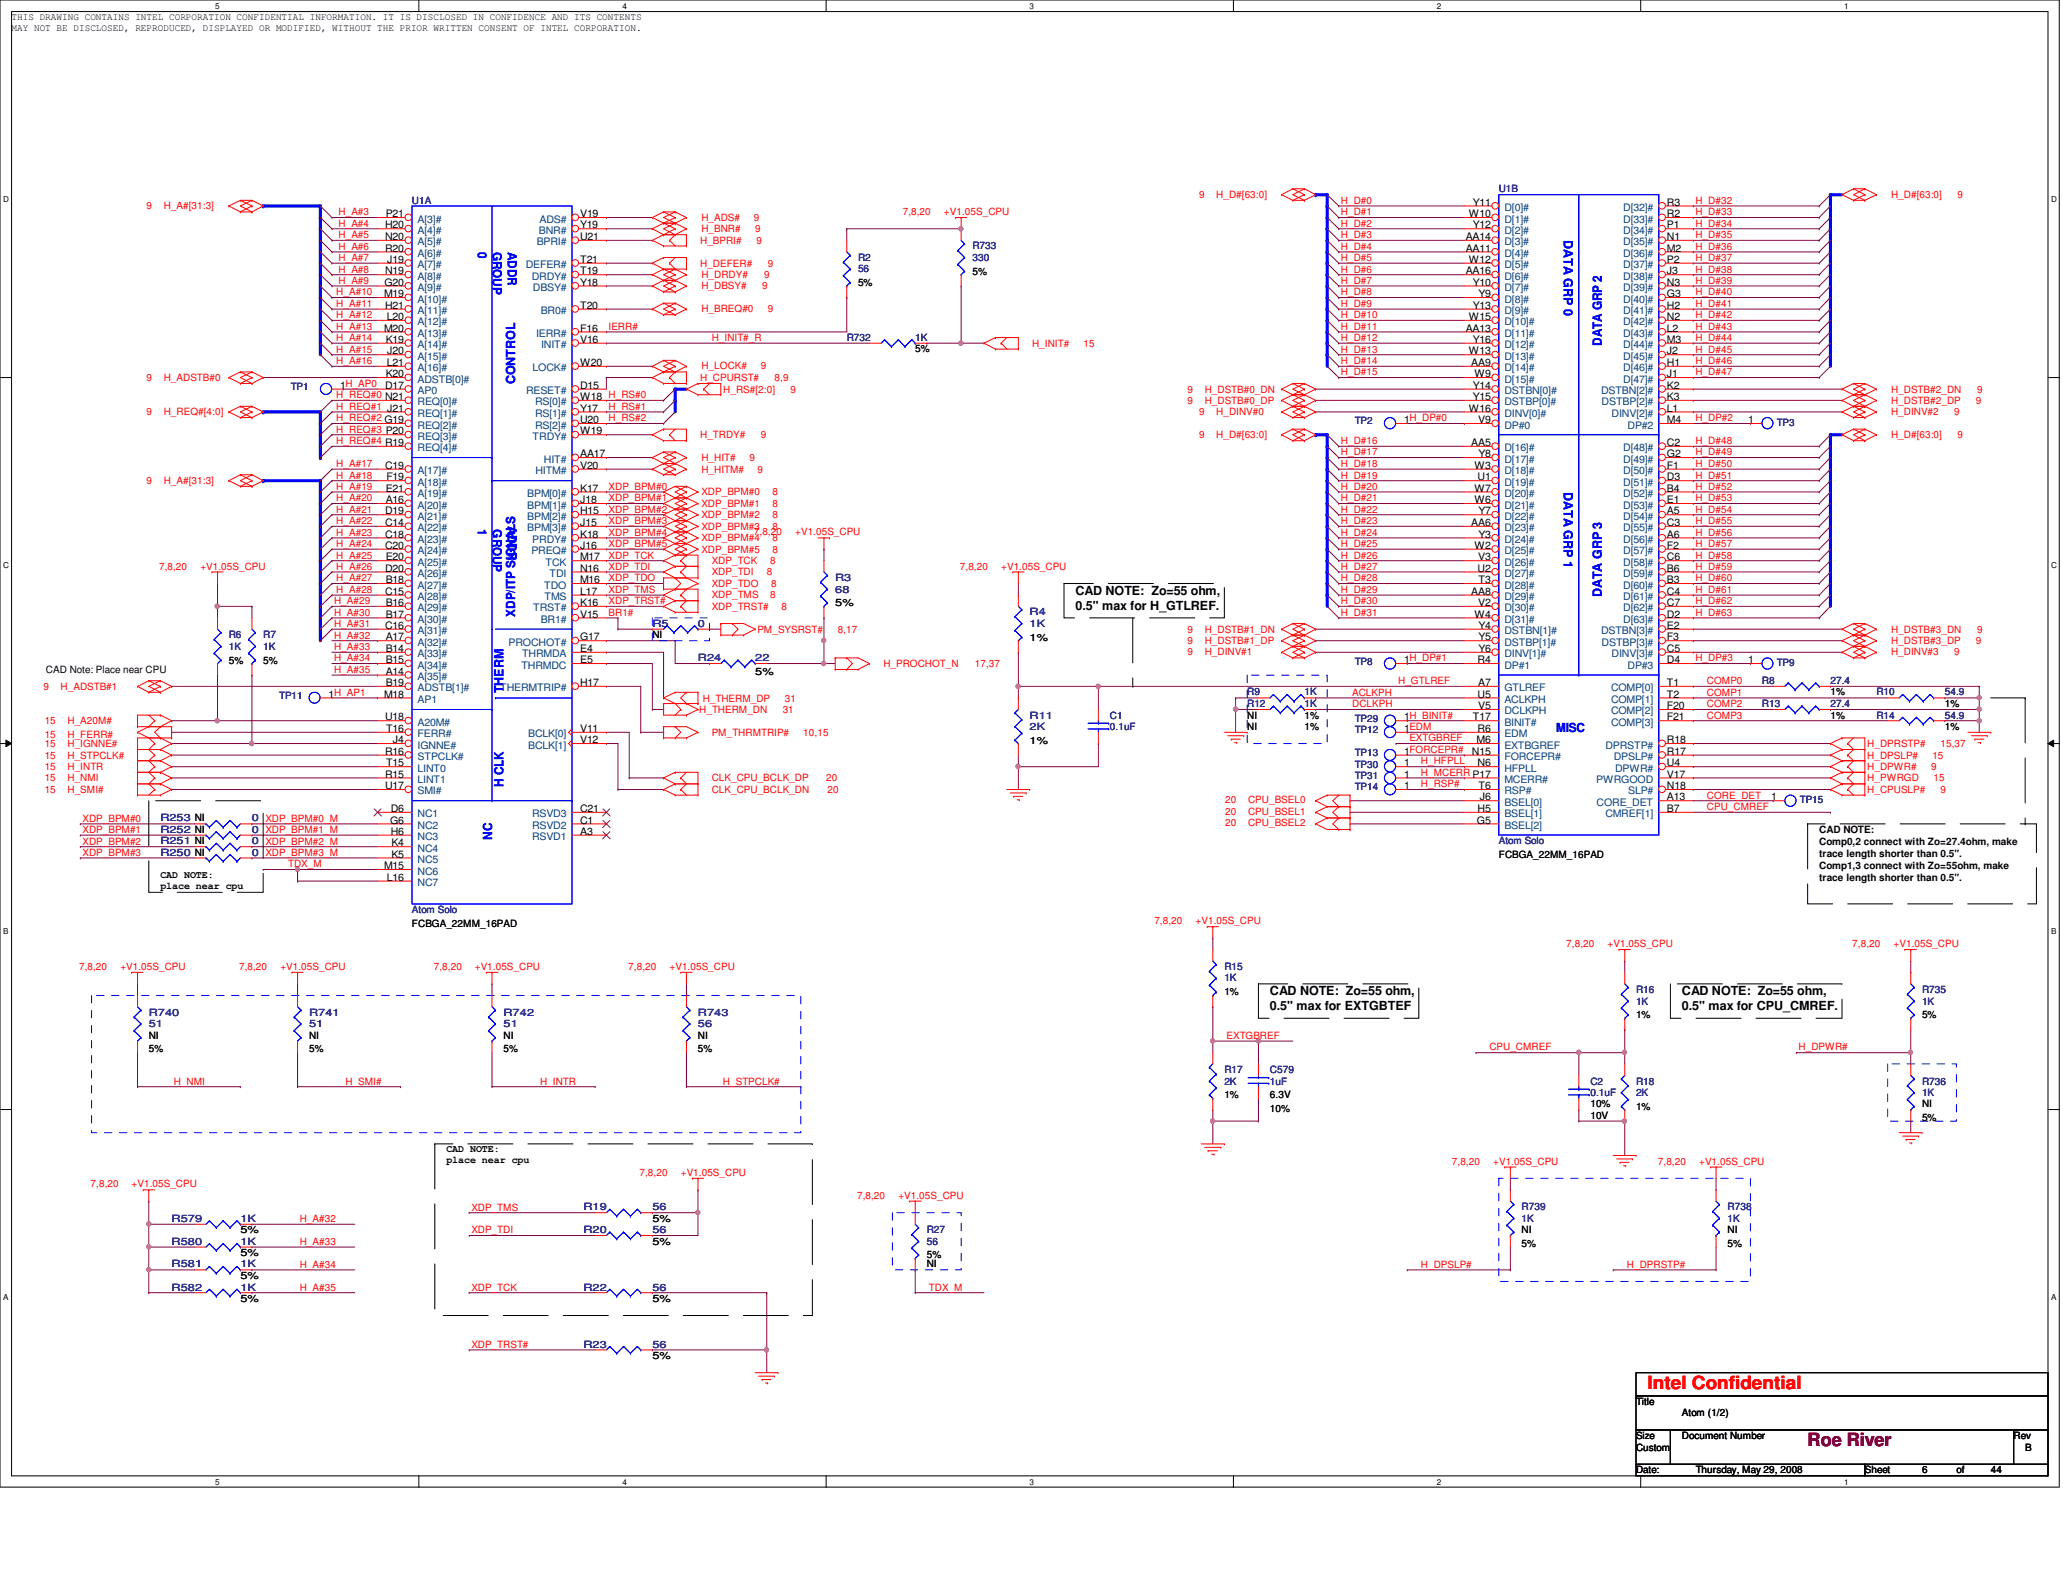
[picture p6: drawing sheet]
<svg xmlns="http://www.w3.org/2000/svg" width="279mm" height="216mm" viewBox="0 0 279 216" stroke-linecap="round" stroke-linejoin="round" font-family="sans-serif">
<defs><g id="words">
<text font-size="2.5" fill="#f00" x="223.1" y="188.2">Intel Confidential</text>
<text font-size="2.5" fill="#7f0000" x="244.8" y="195.9">Roe River</text>
<g font-size="1.7" fill="#00f">
<text x="64.7" y="34.1" transform="rotate(90 64.7 34.1)">0</text>
<text x="66.8" y="34.1" transform="rotate(90 66.8 34.1)">GROUP</text>
<text x="68.8" y="34.1" transform="rotate(90 68.8 34.1)">ADDR</text>
<text x="211.8" y="32.6" transform="rotate(90 211.8 32.6)">DATA GRP 0</text>
<text x="217" y="46.8" transform="rotate(-90 217 46.8)">DATA GRP 2</text>
<text x="69.8" y="52.1" transform="rotate(-90 69.8 52.1)">CONTROL</text>
<text x="64.7" y="71.7" transform="rotate(90 64.7 71.7)">1</text>
<text x="66.8" y="71.7" transform="rotate(90 66.8 71.7)">GROUP</text>
<text x="68.8" y="71.3" transform="rotate(90 68.8 71.3)">ADDR</text>
<text x="211.8" y="66.6" transform="rotate(90 211.8 66.6)">DATA GRP 1</text>
<text x="69.8" y="83.5" transform="rotate(-90 69.8 83.5)">XDP/ITP SIGNALS</text>
<text x="217" y="80.9" transform="rotate(-90 217 80.9)">DATA GRP 3</text>
<text x="68.2" y="93.9" transform="rotate(-90 68.2 93.9)">THERM</text>
<text x="210.7" y="99.2">MISC</text>
<text x="68.2" y="106.6" transform="rotate(-90 68.2 106.6)">H CLK</text>
<text x="66.7" y="113.7" transform="rotate(-90 66.7 113.7)">NC</text>
</g>
<g font-size="1.7">
<text x="145.7" y="80.6">CAD NOTE: Zo=55 ohm,</text>
<text x="145.7" y="82.6">0.5&quot; max for H_GTLREF.</text>
<text x="172" y="136.8">0.5&quot; max for EXTGBTEF</text>
<text x="172" y="134.8">CAD NOTE: Zo=55 ohm,</text>
<text x="227.8" y="134.8">CAD NOTE: Zo=55 ohm,</text>
<text x="227.8" y="136.8">0.5&quot; max for CPU_CMREF.</text>
</g>
<g font-size="1.4">
<text x="1.6" y="4.2">MAY NOT BE DISCLOSED, REPRODUCED, DISPLAYED OR MODIFIED, WITHOUT THE PRIOR WRITTEN CONSENT OF INTEL CORPORATION.</text>
<text x="1.6" y="2.7">THIS DRAWING CONTAINS INTEL CORPORATION CONFIDENTIAL INFORMATION. IT IS DISCLOSED IN CONFIDENCE AND ITS CONTENTS</text>
<text x="52.2" y="29.4">P21</text>
<text x="78.6" y="29.4">V19</text>
<text x="198.9" y="29.4">W10</text>
<text x="199.5" y="27.9">Y11</text>
<text x="225.8" y="27.9">R3</text>
<text x="225.8" y="29.4">R2</text>
<text x="52.2" y="30.9">H20</text>
<text x="52.2" y="32.5">N20</text>
<text x="52.2" y="34.1">R20</text>
<text x="52.5" y="35.6">J19</text>
<text x="78.6" y="30.9">Y19</text>
<text x="78.6" y="32.5">U21</text>
<text x="78.6" y="35.6">T21</text>
<text x="198.5" y="32.5">AA14</text>
<text x="198.5" y="34.1">AA11</text>
<text x="198.9" y="35.6">W12</text>
<text x="199.5" y="30.9">Y12</text>
<text x="225.8" y="30.9">P1</text>
<text x="225.8" y="32.5">N1</text>
<text x="225.8" y="34.1">M2</text>
<text x="225.8" y="35.6">P2</text>
<text x="52" y="40.3">M19</text>
<text x="52.1" y="38.7">G20</text>
<text x="52.2" y="41.8">H21</text>
<text x="52.2" y="37.2">N19</text>
<text x="78.6" y="41.8">T20</text>
<text x="78.6" y="38.7">Y18</text>
<text x="78.6" y="37.2">T19</text>
<text x="116.2" y="38.7">5%</text>
<text x="131.7" y="37.2">5%</text>
<text x="198.5" y="37.2">AA16</text>
<text x="199.5" y="38.7">Y10</text>
<text x="199.5" y="41.8">Y13</text>
<text x="200.2" y="40.3">Y9</text>
<text x="225.8" y="37.2">J3</text>
<text x="225.8" y="38.7">N3</text>
<text x="225.8" y="40.3">G3</text>
<text x="225.8" y="41.8">H2</text>
<text x="52" y="44.9">M20</text>
<text x="52.2" y="46.4">K19</text>
<text x="52.4" y="43.3">L20</text>
<text x="78.6" y="44.9">F16</text>
<text x="78.6" y="46.4">V16</text>
<text x="124" y="47.7">5%</text>
<text x="198.5" y="44.9">AA13</text>
<text x="198.9" y="43.3">W15</text>
<text x="199.5" y="46.4">Y16</text>
<text x="225.8" y="43.3">N2</text>
<text x="225.8" y="44.9">L2</text>
<text x="225.8" y="46.4">M3</text>
<text x="46.1" y="52.7">1H_AP0</text>
<text x="52.2" y="52.7">D17</text>
<text x="52.2" y="51.1">K20</text>
<text x="52.4" y="49.6">L21</text>
<text x="52.5" y="48">J20</text>
<text x="78.6" y="49.6">W20</text>
<text x="78.6" y="52.7">D15</text>
<text x="198.9" y="48">W13</text>
<text x="199.3" y="49.6">AA9</text>
<text x="199.5" y="52.7">Y14</text>
<text x="199.7" y="51.1">W9</text>
<text x="225.8" y="48">J2</text>
<text x="225.8" y="49.6">H1</text>
<text x="225.8" y="51.1">J1</text>
<text x="225.8" y="52.7">K2</text>
<text x="78.6" y="54.2">W18 H_RS#0</text>
<text x="78.6" y="55.8">Y17</text>
<text x="78.6" y="57.3">U20</text>
<text x="78.6" y="58.8">W19</text>
<text x="190.2" y="57.3">1H_DP#0</text>
<text x="198.9" y="55.8">W16</text>
<text x="199.5" y="54.2">Y15</text>
<text x="200.2" y="57.3">V9</text>
<text x="225.8" y="55.8">L1</text>
<text x="225.8" y="54.2">K3</text>
<text x="225.8" y="57.3">M4</text>
<text x="236.8" y="57.3">1</text>
<text x="52.2" y="63.5">C19</text>
<text x="52.3" y="65.1">F19</text>
<text x="78.6" y="61.9">AA17</text>
<text x="78.6" y="63.5">V20</text>
<text x="199.3" y="60.4">AA5</text>
<text x="199.7" y="63.5">W3</text>
<text x="200.1" y="65.1">U1</text>
<text x="200.2" y="61.9">Y8</text>
<text x="225.8" y="60.4">C2</text>
<text x="225.8" y="61.9">G2</text>
<text x="225.8" y="63.5">F1</text>
<text x="225.8" y="65.1">D3</text>
<text x="52.2" y="69.7">D19</text>
<text x="52.2" y="71.2">C14</text>
<text x="52.2" y="66.6">E21</text>
<text x="52.2" y="68.2">A16</text>
<text x="78.6" y="66.6">K17</text>
<text x="78.6" y="68.2">J18</text>
<text x="78.6" y="69.7">H15</text>
<text x="78.6" y="71.2">J15</text>
<text x="199.3" y="71.2">AA6</text>
<text x="199.7" y="66.6">W7</text>
<text x="199.7" y="68.2">W6</text>
<text x="200.2" y="69.7">Y7</text>
<text x="225.8" y="66.6">B4</text>
<text x="225.8" y="68.2">E1</text>
<text x="225.8" y="69.7">A5</text>
<text x="225.8" y="71.2">C3</text>
<text x="52.2" y="72.8">C18</text>
<text x="52.2" y="74.3">C20</text>
<text x="52.2" y="77.4">D20</text>
<text x="52.2" y="75.9">E20</text>
<text x="78.6" y="72.8">K18</text>
<text x="78.6" y="74.3">J16</text>
<text x="78.6" y="75.9">M17</text>
<text x="78.6" y="77.4">N16</text>
<text x="199.7" y="74.3">W2</text>
<text x="200.1" y="77.4">U2</text>
<text x="200.2" y="75.9">V3</text>
<text x="200.2" y="72.8">Y3</text>
<text x="225.8" y="72.8">A6</text>
<text x="225.8" y="74.3">F2</text>
<text x="225.8" y="75.9">C6</text>
<text x="225.8" y="77.4">B6</text>
<text x="52.2" y="80.6">C15</text>
<text x="52.2" y="79">B18</text>
<text x="52.2" y="82.1">B16</text>
<text x="52.2" y="83.7">B17</text>
<text x="78.6" y="83.7">V15</text>
<text x="78.6" y="79">M16</text>
<text x="78.6" y="80.6">L17</text>
<text x="78.6" y="82.1">K16</text>
<text x="113.1" y="82.1">5%</text>
<text x="199.3" y="80.6">AA8</text>
<text x="199.7" y="83.7">W4</text>
<text x="200.2" y="82.1">V2</text>
<text x="200.2" y="79">T3</text>
<text x="225.8" y="79">B3</text>
<text x="225.8" y="80.6">C4</text>
<text x="225.8" y="82.1">C7</text>
<text x="225.8" y="83.7">D2</text>
<text x="31" y="89.9">5%</text>
<text x="35.6" y="89.9">5%</text>
<text x="52.2" y="85.2">C16</text>
<text x="52.2" y="86.7">A17</text>
<text x="52.2" y="88.3">B14</text>
<text x="52.2" y="89.8">B15</text>
<text x="78.6" y="86.7">G17</text>
<text x="78.6" y="88.3">E4</text>
<text x="78.6" y="89.8">E5</text>
<text x="88.3" y="86.4">NI</text>
<text x="139.4" y="86.8">1%</text>
<text x="190.2" y="89.8">1H_DP#1</text>
<text x="200.1" y="89.8">R4</text>
<text x="200.2" y="88.3">Y6</text>
<text x="200.2" y="85.2">Y4</text>
<text x="200.2" y="86.7">Y5</text>
<text x="225.8" y="88.3">C5</text>
<text x="225.8" y="85.2">E2</text>
<text x="225.8" y="86.7">F3</text>
<text x="225.8" y="89.8">D4</text>
<text x="236.8" y="89.8">1</text>
<text x="6.2" y="91.1">CAD Note: Place near CPU</text>
<text x="44.5" y="94.5">1H_AP1</text>
<text x="52" y="94.5">M18</text>
<text x="52.2" y="92.9">B19</text>
<text x="52.2" y="91.4">A14</text>
<text x="78.6" y="92.9">H17</text>
<text x="102.3" y="91.4">5%</text>
<text x="200.1" y="94.5">U5</text>
<text x="200.2" y="92.9">A7</text>
<text x="225.8" y="92.9">T1</text>
<text x="225.8" y="94.5">T2</text>
<text x="247.9" y="94.2">1%</text>
<text x="263.4" y="95.8">1%</text>
<text x="52.2" y="97.6">U18</text>
<text x="52.3" y="99.1">T16</text>
<text x="53.2" y="100.7">J4</text>
<text x="78.6" y="99.1">V11</text>
<text x="78.6" y="100.7">V12</text>
<text x="139.4" y="100.7">1%</text>
<text x="168.9" y="97.3">NI</text>
<text x="168.9" y="98.8">NI</text>
<text x="176.7" y="97.3">1%</text>
<text x="176.7" y="98.8">1%</text>
<text x="190.2" y="97.6">1H_BINIT#</text>
<text x="190.2" y="99.1">1EDM</text>
<text x="199.5" y="97.6">T17</text>
<text x="200" y="100.7">M6</text>
<text x="200.1" y="99.1">R6</text>
<text x="200.2" y="96.1">V5</text>
<text x="225.8" y="96.1">F20</text>
<text x="225.8" y="97.6">F21</text>
<text x="225.8" y="100.7">R18</text>
<text x="247.9" y="97.3">1%</text>
<text x="263.4" y="98.8">1%</text>
<text x="52.2" y="105.3">R15</text>
<text x="52.2" y="106.9">U17</text>
<text x="52.2" y="102.2">R16</text>
<text x="52.3" y="103.8">T15</text>
<text x="190.2" y="103.8">1</text>
<text x="190.2" y="102.2">1FORCEPR#</text>
<text x="190.2" y="106.9">1</text>
<text x="190.2" y="105.3">1</text>
<text x="199.3" y="102.2">N15</text>
<text x="200.1" y="103.8">N6</text>
<text x="200.2" y="106.9">T6</text>
<text x="225.8" y="102.2">R17</text>
<text x="225.8" y="103.8">U4</text>
<text x="225.8" y="105.3">V17</text>
<text x="225.8" y="106.9">N18</text>
<text x="52.8" y="111.5">G6</text>
<text x="52.9" y="113.1">H6</text>
<text x="52.9" y="110">D6</text>
<text x="78.6" y="113.1">A3</text>
<text x="78.6" y="111.5">C1</text>
<text x="78.6" y="110">C21</text>
<text x="200" y="111.5">G5</text>
<text x="200.1" y="110">H5</text>
<text x="200.4" y="108.4">J6</text>
<text x="225.8" y="108.4">A13</text>
<text x="225.8" y="110">B7</text>
<text x="239.9" y="108.4">1</text>
<text x="246.4" y="112.9">CAD NOTE:</text>
<text x="21.7" y="118.9">CAD NOTE:</text>
<text x="52" y="117.7">M15</text>
<text x="52.4" y="119.3">L16</text>
<text x="53" y="116.2">K5</text>
<text x="53" y="114.6">K4</text>
<text x="203" y="116.2">FCBGA_22MM_16PAD</text>
<text x="246.4" y="116.1">trace length shorter than 0.5&quot;.</text>
<text x="246.4" y="117.7">Comp1,3 connect with Zo=55ohm, make</text>
<text x="246.4" y="119.3">trace length shorter than 0.5&quot;.</text>
<text x="246.4" y="114.5">Comp0,2 connect with Zo=27.4ohm, make</text>
<text x="21.7" y="120.4">place near cpu</text>
<text x="55.8" y="125.5">FCBGA_22MM_16PAD</text>
<text x="165.8" y="134.8">1%</text>
<text x="221.6" y="137.9">1%</text>
<text x="260.3" y="137.9">5%</text>
<text x="20.2" y="140.7">NI</text>
<text x="20.2" y="142.5">5%</text>
<text x="41.9" y="140.7">NI</text>
<text x="41.9" y="142.5">5%</text>
<text x="68.2" y="140.7">NI</text>
<text x="68.2" y="142.5">5%</text>
<text x="94.5" y="140.7">NI</text>
<text x="94.5" y="142.5">5%</text>
<text x="165.8" y="148.8">1%</text>
<text x="172" y="148.8">6.3V</text>
<text x="215.4" y="150">10%</text>
<text x="260.3" y="150">NI</text>
<text x="172" y="150.6">10%</text>
<text x="215.4" y="151.6">10V</text>
<text x="221.6" y="150.3">1%</text>
<text x="260.3" y="151.8">5%</text>
<text x="60.5" y="156">CAD NOTE:</text>
<text x="60.5" y="157.6">place near cpu</text>
<text x="32.6" y="167">5%</text>
<text x="88.3" y="165.5">5%</text>
<text x="206.1" y="167">NI</text>
<text x="234" y="167">NI</text>
<text x="32.6" y="173.2">5%</text>
<text x="32.6" y="170.1">5%</text>
<text x="88.3" y="168.6">5%</text>
<text x="125.5" y="170.4">5%</text>
<text x="125.5" y="171.7">NI</text>
<text x="206.1" y="168.9">5%</text>
<text x="234" y="168.9">5%</text>
<text x="32.6" y="176.3">5%</text>
<text x="88.3" y="176.3">5%</text>
<text x="88.3" y="184.1">5%</text>
<text x="221.6" y="190.3">Title</text>
<text x="227.8" y="191.8">Atom (1/2)</text>
<text x="221.6" y="194.9">Size</text>
<text x="221.6" y="196.5">Custom</text>
<text x="227.8" y="194.9">Document Number</text>
<text x="272.7" y="194.9">Rev</text>
<text x="274.3" y="196.5">B</text>
<text x="221.6" y="199.6">Date:</text>
<text x="229.7" y="199.6">Thursday, May 29, 2008</text>
<text x="252.6" y="199.6">Sheet</text>
<text x="260.3" y="199.6">6</text>
<text x="265" y="199.6">of</text>
<text x="269.6" y="199.6">44</text>
</g>
<g font-size="1.4" fill="#f00">
<text x="19.9" y="28.4">9</text>
<text x="22.2" y="28.4">H_A#[31:3]</text>
<text x="45.8" y="29.2">H_A#3</text>
<text x="95" y="29.9">H_ADS#</text>
<text x="102.1" y="29.9">9</text>
<text x="122.3" y="29.1">7,8,20</text>
<text x="127.8" y="29.1">+V1.05S_CPU</text>
<text x="162.4" y="26.8">9</text>
<text x="164.7" y="26.8">H_D#[63:0]</text>
<text x="181.6" y="29.2">H_D#1</text>
<text x="181.6" y="27.6">H_D#0</text>
<text x="229.6" y="27.6">H_D#32</text>
<text x="229.6" y="29.2">H_D#33</text>
<text x="256.1" y="26.8">H_D#[63:0]</text>
<text x="265.1" y="26.8">9</text>
<text x="45.8" y="35.3">H_A#7</text>
<text x="45.8" y="30.7">H_A#4</text>
<text x="45.8" y="33.8">H_A#6</text>
<text x="45.8" y="32.3">H_A#5</text>
<text x="94.8" y="33">H_BPRI#</text>
<text x="95" y="31.5">H_BNR#</text>
<text x="102.3" y="31.5">9</text>
<text x="102.4" y="33">9</text>
<text x="181.6" y="32.3">H_D#3</text>
<text x="181.6" y="30.7">H_D#2</text>
<text x="181.6" y="33.8">H_D#4</text>
<text x="181.6" y="35.3">H_D#5</text>
<text x="229.6" y="35.3">H_D#37</text>
<text x="229.6" y="30.7">H_D#34</text>
<text x="229.6" y="33.8">H_D#36</text>
<text x="229.6" y="32.3">H_D#35</text>
<text x="45.6" y="41.6">H_A#11</text>
<text x="45.6" y="40">H_A#10</text>
<text x="45.8" y="38.4">H_A#9</text>
<text x="45.8" y="36.9">H_A#8</text>
<text x="94.8" y="36.1">H_DEFER#</text>
<text x="95" y="37.7">H_DRDY#</text>
<text x="95" y="39.2">H_DBSY#</text>
<text x="103.2" y="39.2">9</text>
<text x="103.5" y="37.7">9</text>
<text x="104" y="36.1">9</text>
<text x="181.6" y="41.6">H_D#9</text>
<text x="181.6" y="38.4">H_D#7</text>
<text x="181.6" y="40">H_D#8</text>
<text x="181.6" y="36.9">H_D#6</text>
<text x="229.6" y="41.6">H_D#41</text>
<text x="229.6" y="38.4">H_D#39</text>
<text x="229.6" y="36.9">H_D#38</text>
<text x="229.6" y="40">H_D#40</text>
<text x="45.6" y="44.7">H_A#13</text>
<text x="45.6" y="46.2">H_A#14</text>
<text x="45.6" y="43.1">H_A#12</text>
<text x="45.6" y="47.8">H_A#15</text>
<text x="82.4" y="44.7">IERR#</text>
<text x="95" y="42.3">H_BREQ#0</text>
<text x="96.4" y="46.2">H_INIT#_R</text>
<text x="104" y="42.3">9</text>
<text x="139.8" y="46.9">H_INIT#</text>
<text x="146.7" y="46.9">15</text>
<text x="181.6" y="47.8">H_D#13</text>
<text x="181.6" y="43.1">H_D#10</text>
<text x="181.6" y="46.2">H_D#12</text>
<text x="181.6" y="44.7">H_D#11</text>
<text x="229.6" y="44.7">H_D#43</text>
<text x="229.6" y="47.8">H_D#45</text>
<text x="229.6" y="46.2">H_D#44</text>
<text x="229.6" y="43.1">H_D#42</text>
<text x="19.9" y="51.6">9</text>
<text x="22.2" y="51.6">H_ADSTB#0</text>
<text x="45.6" y="49.3">H_A#16</text>
<text x="45.6" y="53.9">H_REQ#0 N21</text>
<text x="94.8" y="51.6">H_CPURST#</text>
<text x="95" y="50">H_LOCK#</text>
<text x="98" y="53.2">H_RS#[2:0]</text>
<text x="103" y="50">9</text>
<text x="104.9" y="51.6">8,9</text>
<text x="107.1" y="53.2">9</text>
<text x="160.8" y="53.2">9</text>
<text x="163.2" y="53.2">H_DSTB#0_DN</text>
<text x="181.6" y="49.3">H_D#14</text>
<text x="181.6" y="50.8">H_D#15</text>
<text x="229.6" y="50.8">H_D#47</text>
<text x="229.6" y="49.3">H_D#46</text>
<text x="256.1" y="53.2">H_DSTB#2_DN</text>
<text x="267.8" y="53.2">9</text>
<text x="19.9" y="56.3">9</text>
<text x="22.2" y="56.3">H_REQ#[4:0]</text>
<text x="45.6" y="55.5">H_REQ#1 J21</text>
<text x="45.6" y="57.1">H_REQ#2 G19</text>
<text x="45.6" y="58.6">H_REQ#3 P20</text>
<text x="82.4" y="57.1">H_RS#2</text>
<text x="82.4" y="55.5">H_RS#1</text>
<text x="94.8" y="59.4">H_TRDY#</text>
<text x="103" y="59.4">9</text>
<text x="160.8" y="54.7">9</text>
<text x="162.4" y="59.4">9</text>
<text x="162.4" y="56.3">9</text>
<text x="163.2" y="54.7">H_DSTB#0_DP</text>
<text x="164.7" y="59.4">H_D#[63:0]</text>
<text x="164.7" y="56.3">H_DINV#0</text>
<text x="229.6" y="57.1">H_DP#2</text>
<text x="256.1" y="59.4">H_D#[63:0]</text>
<text x="256.1" y="54.7">H_DSTB#2_DP</text>
<text x="256.1" y="56.3">H_DINV#2</text>
<text x="264.7" y="56.3">9</text>
<text x="265.1" y="59.4">9</text>
<text x="267.6" y="54.7">9</text>
<text x="19.9" y="65.5">9</text>
<text x="22.2" y="65.5">H_A#[31:3]</text>
<text x="45.6" y="64.8">H_A#18</text>
<text x="45.6" y="63.2">H_A#17</text>
<text x="45.6" y="60.2">H_REQ#4 R19</text>
<text x="95" y="64">H_HITM#</text>
<text x="95" y="62.4">H_HIT#</text>
<text x="101.5" y="62.4">9</text>
<text x="102.6" y="64">9</text>
<text x="181.6" y="64.8">H_D#19</text>
<text x="181.6" y="63.2">H_D#18</text>
<text x="181.6" y="60.2">H_D#16</text>
<text x="181.6" y="61.7">H_D#17</text>
<text x="229.6" y="61.7">H_D#49</text>
<text x="229.6" y="63.2">H_D#50</text>
<text x="229.6" y="64.8">H_D#51</text>
<text x="229.6" y="60.2">H_D#48</text>
<text x="45.6" y="67.9">H_A#20</text>
<text x="45.6" y="66.3">H_A#19</text>
<text x="45.6" y="71">H_A#22</text>
<text x="45.6" y="69.4">H_A#21</text>
<text x="82.4" y="71">XDP_BPM#3</text>
<text x="82.4" y="69.4">XDP_BPM#2</text>
<text x="82.4" y="66.3">XDP_BPM#0</text>
<text x="82.4" y="67.9">XDP_BPM#1</text>
<text x="95" y="67.1">XDP_BPM#0</text>
<text x="95" y="68.7">XDP_BPM#1</text>
<text x="95" y="70.2">XDP_BPM#2</text>
<text x="95" y="71.8">XDP_BPM#3</text>
<text x="104.6" y="67.1">8</text>
<text x="104.6" y="68.7">8</text>
<text x="104.6" y="70.2">8</text>
<text x="104.6" y="71.8">8</text>
<text x="181.6" y="66.3">H_D#20</text>
<text x="181.6" y="67.9">H_D#21</text>
<text x="181.6" y="69.4">H_D#22</text>
<text x="181.6" y="71">H_D#23</text>
<text x="229.6" y="71">H_D#55</text>
<text x="229.6" y="67.9">H_D#53</text>
<text x="229.6" y="66.3">H_D#52</text>
<text x="229.6" y="69.4">H_D#54</text>
<text x="21.5" y="77.2">7,8,20</text>
<text x="27.1" y="77.2">+V1.05S_CPU</text>
<text x="45.6" y="75.6">H_A#25</text>
<text x="45.6" y="72.6">H_A#23</text>
<text x="45.6" y="77.2">H_A#26</text>
<text x="45.6" y="74.1">H_A#24</text>
<text x="82.4" y="72.6">XDP_BPM#4</text>
<text x="82.4" y="75.6">XDP_TCK</text>
<text x="82.4" y="74.1">XDP_BPM#5</text>
<text x="82.4" y="77.2">XDP_TDI</text>
<text x="95" y="73.3">XDP_BPM#4</text>
<text x="95" y="74.8">XDP_BPM#5</text>
<text x="96.4" y="76.4">XDP_TCK</text>
<text x="96.4" y="77.9">XDP_TDI</text>
<text x="102.1" y="72.5">7,8,20</text>
<text x="103.8" y="77.9">8</text>
<text x="104.3" y="76.4">8</text>
<text x="104.6" y="73.3">8</text>
<text x="104.6" y="74.8">8</text>
<text x="107.7" y="72.5">+V1.05S_CPU</text>
<text x="130" y="77.2">7,8,20</text>
<text x="135.6" y="77.2">+V1.05S_CPU</text>
<text x="181.6" y="74.1">H_D#25</text>
<text x="181.6" y="77.2">H_D#27</text>
<text x="181.6" y="72.6">H_D#24</text>
<text x="181.6" y="75.6">H_D#26</text>
<text x="229.6" y="72.6">H_D#56</text>
<text x="229.6" y="74.1">H_D#57</text>
<text x="229.6" y="75.6">H_D#58</text>
<text x="229.6" y="77.2">H_D#59</text>
<text x="45.3" y="81.8">H_A#29</text>
<text x="45.3" y="83.4">H_A#30</text>
<text x="45.6" y="80.3">H_A#28</text>
<text x="45.6" y="78.7">H_A#27</text>
<text x="82.4" y="78.7">XDP_TDO</text>
<text x="82.4" y="81.8">XDP_TRST#</text>
<text x="82.4" y="80.3">XDP_TMS</text>
<text x="82.4" y="83.4">BR1#</text>
<text x="96.4" y="81">XDP_TMS</text>
<text x="96.4" y="82.6">XDP_TRST#</text>
<text x="96.4" y="79.5">XDP_TDO</text>
<text x="104.3" y="81">8</text>
<text x="104.4" y="79.5">8</text>
<text x="105.8" y="82.6">8</text>
<text x="181.6" y="78.7">H_D#28</text>
<text x="181.6" y="81.8">H_D#30</text>
<text x="181.6" y="80.3">H_D#29</text>
<text x="181.6" y="83.4">H_D#31</text>
<text x="229.6" y="80.3">H_D#61</text>
<text x="229.6" y="78.7">H_D#60</text>
<text x="229.6" y="83.4">H_D#63</text>
<text x="229.6" y="81.8">H_D#62</text>
<text x="45.3" y="84.9">H_A#31</text>
<text x="45.3" y="86.5">H_A#32</text>
<text x="45.3" y="88.1">H_A#33</text>
<text x="45.3" y="89.6">H_A#34</text>
<text x="102.6" y="85.7">PM_SYSRST#</text>
<text x="113.5" y="85.7">8,17</text>
<text x="160.8" y="87.2">9</text>
<text x="160.8" y="88.8">9</text>
<text x="160.8" y="85.7">9</text>
<text x="163.2" y="87.2">H_DSTB#1_DP</text>
<text x="163.2" y="88.8">H_DINV#1</text>
<text x="163.2" y="85.7">H_DSTB#1_DN</text>
<text x="229.6" y="89.6">H_DP#3</text>
<text x="256.1" y="85.7">H_DSTB#3_DN</text>
<text x="256.1" y="87.2">H_DSTB#3_DP</text>
<text x="256.1" y="88.8">H_DINV#3</text>
<text x="264.7" y="88.8">9</text>
<text x="267.6" y="87.2">9</text>
<text x="267.8" y="85.7">9</text>
<text x="5.9" y="93.4">9</text>
<text x="8.2" y="93.4">H_ADSTB#1</text>
<text x="45.3" y="91.1">H_A#35</text>
<text x="95.2" y="95.1">H_THERM_DP</text>
<text x="106.3" y="95.1">31</text>
<text x="119.6" y="90.3">H_PROCHOT_N</text>
<text x="132" y="90.3">17,37</text>
<text x="183.1" y="95.8">DCLKPH</text>
<text x="183.1" y="94.2">ACLKPH</text>
<text x="189.4" y="92.7">H_GTLREF</text>
<text x="231.2" y="95.8">COMP2</text>
<text x="231.2" y="92.7">COMP0</text>
<text x="231.2" y="94.2">COMP1</text>
<text x="6.1" y="99.9">15</text>
<text x="6.1" y="101.2">15</text>
<text x="6.1" y="98.1">15</text>
<text x="9.1" y="99.9">H_FERR#</text>
<text x="9.1" y="98.1">H_A20M#</text>
<text x="9.1" y="101.2">H_IGNNE#</text>
<text x="94.7" y="96.5">H_THERM_DN</text>
<text x="96.4" y="99.7">PM_THRMTRIP#</text>
<text x="106" y="96.5">31</text>
<text x="108.8" y="99.7">10,15</text>
<text x="190.9" y="100.4">EXTGBREF</text>
<text x="231.2" y="97.3">COMP3</text>
<text x="252.9" y="101.2">H_DPRSTP#</text>
<text x="262.8" y="101.2">15,37</text>
<text x="6.1" y="102.7">15</text>
<text x="6.1" y="104.3">15</text>
<text x="6.1" y="107.4">15</text>
<text x="6.1" y="105.8">15</text>
<text x="9.1" y="102.7">H_STPCLK#</text>
<text x="9.1" y="105.8">H_NMI</text>
<text x="9.1" y="107.4">H_SMI#</text>
<text x="9.1" y="104.3">H_INTR</text>
<text x="96.4" y="107.4">CLK_CPU_BCLK_DN</text>
<text x="96.4" y="105.8">CLK_CPU_BCLK_DP</text>
<text x="111.9" y="105.8">20</text>
<text x="112.1" y="107.4">20</text>
<text x="192.4" y="106.6">H_RSP#</text>
<text x="192.4" y="103.5">H_HFPLL</text>
<text x="192.4" y="105.1">H_MCERR P17</text>
<text x="252.9" y="104.3">H_DPWR#</text>
<text x="252.9" y="107.4">H_CPUSLP#</text>
<text x="252.9" y="102.7">H_DPSLP#</text>
<text x="252.9" y="105.8">H_PWRGD</text>
<text x="261.5" y="104.3">9</text>
<text x="261.7" y="102.7">15</text>
<text x="261.9" y="105.8">15</text>
<text x="262.8" y="107.4">9</text>
<text x="11.2" y="112.8">XDP_BPM#1</text>
<text x="11.2" y="111.3">XDP_BPM#0</text>
<text x="35.9" y="111.3">XDP_BPM#0_M</text>
<text x="35.9" y="112.8">XDP_BPM#1_M</text>
<text x="165.9" y="111.9">20</text>
<text x="165.9" y="108.8">20</text>
<text x="165.9" y="110.3">20</text>
<text x="169" y="111.9">CPU_BSEL2</text>
<text x="169" y="108.8">CPU_BSEL0</text>
<text x="169" y="110.3">CPU_BSEL1</text>
<text x="231.2" y="109.7">CPU_CMREF</text>
<text x="231.2" y="108.2">CORE_DET</text>
<text x="11.2" y="115.9">XDP_BPM#3</text>
<text x="11.2" y="114.4">XDP_BPM#2</text>
<text x="35.9" y="114.4">XDP_BPM#2_M</text>
<text x="35.9" y="115.9">XDP_BPM#3_M</text>
<text x="39" y="117.5">TDX_M</text>
<text x="156.3" y="125.2">7,8,20</text>
<text x="161.9" y="125.2">+V1.05S_CPU</text>
<text x="10.7" y="131.4">7,8,20</text>
<text x="16.3" y="131.4">+V1.05S_CPU</text>
<text x="32.4" y="131.4">7,8,20</text>
<text x="38" y="131.4">+V1.05S_CPU</text>
<text x="58.8" y="131.4">7,8,20</text>
<text x="64.3" y="131.4">+V1.05S_CPU</text>
<text x="85.1" y="131.4">7,8,20</text>
<text x="90.7" y="131.4">+V1.05S_CPU</text>
<text x="212.1" y="128.3">7,8,20</text>
<text x="217.7" y="128.3">+V1.05S_CPU</text>
<text x="250.9" y="128.3">7,8,20</text>
<text x="256.5" y="128.3">+V1.05S_CPU</text>
<text x="166.1" y="140.7">EXTGBREF</text>
<text x="201.7" y="142.3">CPU_CMREF</text>
<text x="243.6" y="142.3">H_DPWR#</text>
<text x="23.5" y="146.9">H_NMI</text>
<text x="46.8" y="146.9">H_SMI#</text>
<text x="73.2" y="146.9">H_INTR</text>
<text x="97.9" y="146.9">H_STPCLK#</text>
<text x="12.3" y="160.8">7,8,20</text>
<text x="17.8" y="160.8">+V1.05S_CPU</text>
<text x="86.6" y="159.3">7,8,20</text>
<text x="92.2" y="159.3">+V1.05S_CPU</text>
<text x="196.6" y="157.7">7,8,20</text>
<text x="202.2" y="157.7">+V1.05S_CPU</text>
<text x="224.5" y="157.7">7,8,20</text>
<text x="230.1" y="157.7">+V1.05S_CPU</text>
<text x="40.6" y="165.5">H_A#32</text>
<text x="63.8" y="167">XDP_TDI</text>
<text x="63.8" y="164">XDP_TMS</text>
<text x="116.1" y="162.4">7,8,20</text>
<text x="121.7" y="162.4">+V1.05S_CPU</text>
<text x="40.6" y="171.7">H_A#34</text>
<text x="40.6" y="168.6">H_A#33</text>
<text x="192.4" y="171.7">H_DPSLP#</text>
<text x="220.3" y="171.7">H_DPRSTP#</text>
<text x="40.6" y="174.8">H_A#35</text>
<text x="63.8" y="174.8">XDP_TCK</text>
<text x="125.8" y="174.8">TDX_M</text>
<text x="63.8" y="182.5">XDP_TRST#</text>
</g>
<g font-size="1.4" fill="#00007f">
<text x="55.8" y="27.6">U1A</text>
<text x="203" y="26">U1B</text>
<text x="116.2" y="35.3">R2</text>
<text x="131.7" y="33.8">R733</text>
<text x="131.7" y="35.3">330</text>
<text x="116.2" y="36.9">56</text>
<text x="114.7" y="46.2">R732</text>
<text x="124" y="46.2">1K</text>
<text x="39.4" y="52.8">TP1</text>
<text x="183.5" y="57.5">TP2</text>
<text x="240.6" y="57.7">TP3</text>
<text x="113.1" y="78.7">R3</text>
<text x="113.1" y="80.3">68</text>
<text x="139.4" y="83.4">R4</text>
<text x="31" y="86.4">R6</text>
<text x="31" y="88">1K</text>
<text x="35.6" y="86.4">R7</text>
<text x="35.6" y="88">1K</text>
<text x="88.3" y="84.9">R5</text>
<text x="94.5" y="84.9">0</text>
<text x="94.5" y="89.6">R24</text>
<text x="102.3" y="89.6">22</text>
<text x="139.4" y="84.9">1K</text>
<text x="37.8" y="94.7">TP11</text>
<text x="168.9" y="95.8">R12</text>
<text x="168.9" y="94.2">R9</text>
<text x="176.7" y="95.8">1K</text>
<text x="176.7" y="94.2">1K</text>
<text x="183.5" y="90">TP8</text>
<text x="238.6" y="92.7">R8</text>
<text x="238.6" y="95.8">R13</text>
<text x="240.6" y="90.2">TP9</text>
<text x="247.9" y="92.7">27.4</text>
<text x="247.9" y="95.8">27.4</text>
<text x="254.1" y="94.2">R10</text>
<text x="263.4" y="94.2">54.9</text>
<text x="139.4" y="97.3">R11</text>
<text x="139.4" y="98.8">2K</text>
<text x="150.3" y="97.3">C1</text>
<text x="150.3" y="98.8">0.1uF</text>
<text x="183.5" y="97.8">TP29</text>
<text x="183.5" y="99.3">TP12</text>
<text x="254.1" y="97.3">R14</text>
<text x="263.4" y="97.3">54.9</text>
<text x="183.5" y="104">TP30</text>
<text x="183.5" y="102.4">TP13</text>
<text x="183.5" y="107.1">TP14</text>
<text x="183.5" y="105.5">TP31</text>
<text x="21.7" y="112.8">R252 NI</text>
<text x="21.7" y="111.3">R253 NI</text>
<text x="34.1" y="112.8">0</text>
<text x="34.1" y="111.3">0</text>
<text x="243.8" y="108.8">TP15</text>
<text x="21.7" y="115.9">R250 NI</text>
<text x="21.7" y="114.3">R251 NI</text>
<text x="34.1" y="115.9">0</text>
<text x="34.1" y="114.3">0</text>
<text x="203" y="114.3">Atom Solo</text>
<text x="55.8" y="123.7">Atom Solo</text>
<text x="165.8" y="131.4">R15</text>
<text x="20.2" y="137.6">R740</text>
<text x="41.9" y="137.6">R741</text>
<text x="68.2" y="137.6">R742</text>
<text x="94.5" y="137.6">R743</text>
<text x="165.8" y="132.9">1K</text>
<text x="221.6" y="134.5">R16</text>
<text x="221.6" y="136.1">1K</text>
<text x="260.3" y="134.5">R735</text>
<text x="260.3" y="136.1">1K</text>
<text x="20.2" y="139.1">51</text>
<text x="41.9" y="139.1">51</text>
<text x="68.2" y="139.1">51</text>
<text x="94.5" y="139.1">56</text>
<text x="165.8" y="145.3">R17</text>
<text x="165.8" y="146.9">2K</text>
<text x="172" y="145.3">C579</text>
<text x="172" y="146.9">1uF</text>
<text x="215.4" y="146.9">C2</text>
<text x="215.4" y="148.4">0.1uF</text>
<text x="221.6" y="146.9">R18</text>
<text x="221.6" y="148.4">2K</text>
<text x="260.3" y="146.9">R736</text>
<text x="260.3" y="148.4">1K</text>
<text x="23.2" y="165.5">R579</text>
<text x="32.6" y="165.5">1K</text>
<text x="79" y="167">R20</text>
<text x="79" y="163.9">R19</text>
<text x="88.3" y="167">56</text>
<text x="88.3" y="163.9">56</text>
<text x="125.5" y="167">R27</text>
<text x="206.1" y="163.9">R739</text>
<text x="206.1" y="165.5">1K</text>
<text x="234" y="163.9">R738</text>
<text x="234" y="165.5">1K</text>
<text x="23.2" y="171.7">R581</text>
<text x="23.2" y="168.6">R580</text>
<text x="32.6" y="171.7">1K</text>
<text x="32.6" y="168.6">1K</text>
<text x="125.5" y="168.6">56</text>
<text x="23.2" y="174.8">R582</text>
<text x="32.6" y="174.8">1K</text>
<text x="79" y="174.8">R22</text>
<text x="88.3" y="174.8">56</text>
<text x="79" y="182.5">R23</text>
<text x="88.3" y="182.5">56</text>
</g>
<g font-size="1.4" fill="#003f7f">
<text x="203.8" y="28.6">D[0]#</text>
<text x="219.8" y="28.6">D[32]#</text>
<text x="56.6" y="30.1">A[3]#</text>
<text x="56.6" y="31.7">A[4]#</text>
<text x="56.6" y="33.2">A[5]#</text>
<text x="56.6" y="34.8">A[6]#</text>
<text x="72.7" y="33.2">BPRI#</text>
<text x="73" y="31.7">BNR#</text>
<text x="73.1" y="30.1">ADS#</text>
<text x="203.8" y="30.1">D[1]#</text>
<text x="203.8" y="31.7">D[2]#</text>
<text x="203.8" y="33.2">D[3]#</text>
<text x="203.8" y="34.8">D[4]#</text>
<text x="219.8" y="30.1">D[33]#</text>
<text x="219.8" y="31.7">D[34]#</text>
<text x="219.8" y="33.2">D[35]#</text>
<text x="219.8" y="34.8">D[36]#</text>
<text x="56.6" y="41">A[10]#</text>
<text x="56.6" y="36.3">A[7]#</text>
<text x="56.6" y="37.9">A[8]#</text>
<text x="56.6" y="39.4">A[9]#</text>
<text x="71.2" y="36.3">DEFER#</text>
<text x="72" y="37.9">DRDY#</text>
<text x="72.2" y="39.4">DBSY#</text>
<text x="203.8" y="36.3">D[5]#</text>
<text x="203.8" y="37.9">D[6]#</text>
<text x="203.8" y="39.4">D[7]#</text>
<text x="203.8" y="41">D[8]#</text>
<text x="219.8" y="36.3">D[37]#</text>
<text x="219.8" y="37.9">D[38]#</text>
<text x="219.8" y="39.4">D[39]#</text>
<text x="219.8" y="41">D[40]#</text>
<text x="56.6" y="42.5">A[11]#</text>
<text x="56.6" y="44.1">A[12]#</text>
<text x="56.6" y="45.6">A[13]#</text>
<text x="56.6" y="47.2">A[14]#</text>
<text x="72.6" y="45.6">IERR#</text>
<text x="73.2" y="42.5">BR0#</text>
<text x="73.3" y="47.2">INIT#</text>
<text x="203.8" y="44.1">D[10]#</text>
<text x="203.8" y="45.6">D[11]#</text>
<text x="203.8" y="47.2">D[12]#</text>
<text x="203.8" y="42.5">D[9]#</text>
<text x="219.8" y="42.5">D[41]#</text>
<text x="219.8" y="44.1">D[42]#</text>
<text x="219.8" y="45.6">D[43]#</text>
<text x="219.8" y="47.2">D[44]#</text>
<text x="56.6" y="48.7">A[15]#</text>
<text x="56.6" y="50.3">A[16]#</text>
<text x="56.6" y="51.8">ADSTB[0]#</text>
<text x="56.6" y="53.4">AP0</text>
<text x="71.2" y="53.4">RESET#</text>
<text x="72.1" y="50.3">LOCK#</text>
<text x="203.8" y="48.7">D[13]#</text>
<text x="203.8" y="50.3">D[14]#</text>
<text x="203.8" y="51.8">D[15]#</text>
<text x="203.8" y="53.4">DSTBN[0]#</text>
<text x="216.8" y="53.4">DSTBN[2]#</text>
<text x="219.8" y="48.7">D[45]#</text>
<text x="219.8" y="50.3">D[46]#</text>
<text x="219.8" y="51.8">D[47]#</text>
<text x="56.6" y="54.9">REQ[0]#</text>
<text x="56.6" y="56.5">REQ[1]#</text>
<text x="56.6" y="58">REQ[2]#</text>
<text x="56.6" y="59.6">REQ[3]#</text>
<text x="72.1" y="59.6">TRDY#</text>
<text x="72.5" y="54.9">RS[0]#</text>
<text x="72.5" y="56.5">RS[1]#</text>
<text x="72.5" y="58">RS[2]#</text>
<text x="203.8" y="56.5">DINV[0]#</text>
<text x="203.8" y="54.9">DSTBP[0]#</text>
<text x="203.8" y="58">DP#0</text>
<text x="216.9" y="54.9">DSTBP[2]#</text>
<text x="218.3" y="56.5">DINV[2]#</text>
<text x="220.4" y="58">DP#2</text>
<text x="56.6" y="64.2">A[17]#</text>
<text x="56.6" y="65.8">A[18]#</text>
<text x="56.6" y="61.1">REQ[4]#</text>
<text x="72.5" y="64.2">HITM#</text>
<text x="73.7" y="62.7">HIT#</text>
<text x="203.8" y="61.1">D[16]#</text>
<text x="203.8" y="62.7">D[17]#</text>
<text x="203.8" y="64.2">D[18]#</text>
<text x="203.8" y="65.8">D[19]#</text>
<text x="219.8" y="61.1">D[48]#</text>
<text x="219.8" y="62.7">D[49]#</text>
<text x="219.8" y="64.2">D[50]#</text>
<text x="219.8" y="65.8">D[51]#</text>
<text x="56.6" y="67.3">A[19]#</text>
<text x="56.6" y="68.9">A[20]#</text>
<text x="56.6" y="70.4">A[21]#</text>
<text x="56.6" y="72">A[22]#</text>
<text x="71.4" y="67.3">BPM[0]#</text>
<text x="71.4" y="68.9">BPM[1]#</text>
<text x="71.4" y="70.4">BPM[2]#</text>
<text x="71.4" y="72">BPM[3]#</text>
<text x="203.8" y="67.3">D[20]#</text>
<text x="203.8" y="68.9">D[21]#</text>
<text x="203.8" y="70.4">D[22]#</text>
<text x="203.8" y="72">D[23]#</text>
<text x="219.8" y="67.3">D[52]#</text>
<text x="219.8" y="68.9">D[53]#</text>
<text x="219.8" y="70.4">D[54]#</text>
<text x="219.8" y="72">D[55]#</text>
<text x="56.6" y="73.5">A[23]#</text>
<text x="56.6" y="75.1">A[24]#</text>
<text x="56.6" y="76.6">A[25]#</text>
<text x="72" y="75.1">PREQ#</text>
<text x="72.1" y="73.5">PRDY#</text>
<text x="73.9" y="76.6">TCK</text>
<text x="203.8" y="73.5">D[24]#</text>
<text x="203.8" y="75.1">D[25]#</text>
<text x="203.8" y="76.6">D[26]#</text>
<text x="219.8" y="73.5">D[56]#</text>
<text x="219.8" y="75.1">D[57]#</text>
<text x="219.8" y="76.6">D[58]#</text>
<text x="56.6" y="78.1">A[26]#</text>
<text x="56.6" y="79.7">A[27]#</text>
<text x="56.6" y="81.3">A[28]#</text>
<text x="56.6" y="82.8">A[29]#</text>
<text x="72.2" y="82.8">TRST#</text>
<text x="73.7" y="79.7">TDO</text>
<text x="73.7" y="81.3">TMS</text>
<text x="74.4" y="78.1">TDI</text>
<text x="203.8" y="78.1">D[27]#</text>
<text x="203.8" y="79.7">D[28]#</text>
<text x="203.8" y="81.3">D[29]#</text>
<text x="203.8" y="82.8">D[30]#</text>
<text x="219.8" y="78.1">D[59]#</text>
<text x="219.8" y="79.7">D[60]#</text>
<text x="219.8" y="81.3">D[61]#</text>
<text x="219.8" y="82.8">D[62]#</text>
<text x="56.6" y="84.4">A[30]#</text>
<text x="56.6" y="85.9">A[31]#</text>
<text x="56.6" y="87.5">A[32]#</text>
<text x="56.6" y="89">A[33]#</text>
<text x="68.9" y="87.5">PROCHOT#</text>
<text x="70.7" y="89">THRMDA</text>
<text x="73.2" y="84.4">BR1#</text>
<text x="203.8" y="84.4">D[31]#</text>
<text x="203.8" y="89">DINV[1]#</text>
<text x="203.8" y="85.9">DSTBN[1]#</text>
<text x="203.8" y="87.5">DSTBP[1]#</text>
<text x="216.8" y="85.9">DSTBN[3]#</text>
<text x="216.9" y="87.5">DSTBP[3]#</text>
<text x="218.3" y="89">DINV[3]#</text>
<text x="219.8" y="84.4">D[63]#</text>
<text x="56.6" y="93.6">ADSTB[1]#</text>
<text x="56.6" y="90.6">A[34]#</text>
<text x="56.6" y="92.1">A[35]#</text>
<text x="56.6" y="95.2">AP1</text>
<text x="67.7" y="93.6">THERMTRIP#</text>
<text x="70.6" y="90.6">THRMDC</text>
<text x="203.8" y="93.6">GTLREF</text>
<text x="203.8" y="95.2">ACLKPH</text>
<text x="203.8" y="90.6">DP#1</text>
<text x="218.2" y="93.6">COMP[0]</text>
<text x="218.2" y="95.2">COMP[1]</text>
<text x="220.4" y="90.6">DP#3</text>
<text x="56.6" y="98.3">A20M#</text>
<text x="56.6" y="99.9">FERR#</text>
<text x="56.6" y="101.4">IGNNE#</text>
<text x="71.5" y="99.9">BCLK[0]</text>
<text x="71.5" y="101.4">BCLK[1]</text>
<text x="203.8" y="98.3">BINIT#</text>
<text x="203.8" y="96.8">DCLKPH</text>
<text x="203.8" y="99.9">EDM</text>
<text x="203.8" y="101.4">EXTBGREF</text>
<text x="217.4" y="101.4">DPRSTP#</text>
<text x="218.2" y="96.8">COMP[2]</text>
<text x="218.2" y="98.3">COMP[3]</text>
<text x="56.6" y="104.5">LINT0</text>
<text x="56.6" y="106">LINT1</text>
<text x="56.6" y="107.6">SMI#</text>
<text x="56.6" y="103">STPCLK#</text>
<text x="203.8" y="103">FORCEPR#</text>
<text x="203.8" y="104.5">HFPLL</text>
<text x="203.8" y="106">MCERR#</text>
<text x="203.8" y="107.6">RSP#</text>
<text x="216.2" y="106">PWRGOOD</text>
<text x="218.6" y="103">DPSLP#</text>
<text x="218.7" y="104.5">DPWR#</text>
<text x="220.5" y="107.6">SLP#</text>
<text x="56.6" y="113.8">NC3</text>
<text x="56.6" y="112.3">NC2</text>
<text x="56.6" y="110.7">NC1</text>
<text x="72.1" y="113.8">RSVD1</text>
<text x="72.1" y="112.3">RSVD2</text>
<text x="72.1" y="110.7">RSVD3</text>
<text x="203.8" y="109.1">BSEL[0]</text>
<text x="203.8" y="110.7">BSEL[1]</text>
<text x="203.8" y="112.3">BSEL[2]</text>
<text x="216.2" y="109.1">CORE_DET</text>
<text x="217.4" y="110.7">CMREF[1]</text>
<text x="56.6" y="116.9">NC5</text>
<text x="56.6" y="115.4">NC4</text>
<text x="56.6" y="118.4">NC6</text>
<text x="56.6" y="120">NC7</text>
</g>
<g font-size="1.1">
<text x="29.1" y="1.2">5</text>
<text x="84.3" y="1.2">4</text>
<text x="139.4" y="1.2">3</text>
<text x="194.6" y="1.2">2</text>
<text x="249.8" y="1.2">1</text>
<text x=".4" y="27.3">D</text>
<text x="277.8" y="27.3">D</text>
<text x=".4" y="76.9">C</text>
<text x="277.8" y="76.9">C</text>
<text x=".4" y="126.4">B</text>
<text x="277.8" y="126.4">B</text>
<text x=".4" y="176">A</text>
<text x="277.8" y="176">A</text>
<text x="29.1" y="201.1">5</text>
<text x="84.3" y="201.1">4</text>
<text x="139.4" y="201.1">3</text>
<text x="194.6" y="201.1">2</text>
<text x="249.8" y="201.1">1</text>
</g>
</g></defs>
<path d="M0 0h278.9v201.4h-278.9zM1.6 1.6h275.8v198.3h-275.8z" fill="none" stroke="#000" stroke-width=".14"/>
<g fill="#fff">
<path d="M29.1 .2h.6v1.2h-.6z"/>
<path d="M29.1 200.1h.6v1.2h-.6z"/>
</g>
<path d="M56.7 0v1.6M56.7 199.9v1.6" fill="none" stroke="#000" stroke-width=".14"/>
<g fill="#fff">
<path d="M84.3 .2h.6v1.2h-.6z"/>
<path d="M84.3 200.1h.6v1.2h-.6z"/>
</g>
<path d="M111.9 0v1.6M111.9 199.9v1.6" fill="none" stroke="#000" stroke-width=".14"/>
<g fill="#fff">
<path d="M139.4 .2h.6v1.2h-.6z"/>
<path d="M139.4 200.1h.6v1.2h-.6z"/>
</g>
<path d="M167 0v1.6M167 199.9v1.6" fill="none" stroke="#000" stroke-width=".14"/>
<g fill="#fff">
<path d="M194.6 .2h.6v1.2h-.6z"/>
<path d="M194.6 200.1h.6v1.2h-.6z"/>
</g>
<path d="M222.2 0v1.6M222.2 199.9v1.6" fill="none" stroke="#000" stroke-width=".14"/>
<g fill="#fff">
<path d="M249.8 .2h.6v1.2h-.6z"/>
<path d="M249.8 200.1h.6v1.2h-.6z"/>
<path d="M.4 26.3h.8v1.2h-.8z"/>
<path d="M277.8 26.3h.8v1.2h-.8z"/>
<path d="M.4 75.9h.8v1.2h-.8z"/>
<path d="M277.8 75.9h.8v1.2h-.8z"/>
</g>
<path d="M0 51.1h1.6M277.4 51.1h1.5" fill="none" stroke="#000" stroke-width=".14"/>
<g fill="#fff">
<path d="M.4 125.5h.7v1.2h-.7z"/>
<path d="M277.8 125.5h.7v1.2h-.7z"/>
</g>
<path d="M0 100.7h1.6M.8 100.2l.8 .5-.8 .4zM277.4 100.7l.7-.5v.9zM277.4 100.7h1.5" fill="none" stroke="#000" stroke-width=".14"/>
<path d="M.8 100.2l.8 .5-.8 .4zM277.4 100.7l.7-.5v.9z" fill="#000"/>
<g fill="#fff">
<path d="M.4 175h.7v1.2h-.7z"/>
<path d="M277.8 175h.7v1.2h-.7z"/>
</g>
<path d="M0 150.3h1.6M277.4 150.3h1.5" fill="none" stroke="#000" stroke-width=".14"/>
<path d="M63.5 182.8h.1M63.5 182.8h17.1M88.3 182.8h.1M88.3 182.8h15.5" fill="none" stroke="#7f003f" stroke-width=".14"/>
<circle cx="103.8" cy="182.8" r=".3" fill="#f0f"/>
<circle cx="103.8" cy="182.8" r=".3" fill="none" stroke="#f0f" stroke-width=".14"/>
<path d="M111.6 74.4h.1M111.6 74.4v1.5M29.5 82.1h.1M29.5 82.1v1.6M182.8 111.6h.1M182.8 111.6h15.5M103.8 182.8h.1M103.8 182.8v3.1" fill="none" stroke="#7f003f" stroke-width=".14"/>
<circle cx="29.4" cy="82.1" r=".3" fill="#f0f"/>
<circle cx="29.4" cy="82.1" r=".3" fill="none" stroke="#f0f" stroke-width=".14"/>
<path d="M137.9 93h.1M137.9 93h10.9" fill="none" stroke="#7f003f" stroke-width=".14"/>
<circle cx="148.7" cy="93" r=".29" fill="#f0f"/>
<circle cx="148.7" cy="93" r=".29" fill="none" stroke="#f0f" stroke-width=".14"/>
<circle cx="137.9" cy="93" r=".3" fill="#f0f"/>
<circle cx="137.9" cy="93" r=".3" fill="none" stroke="#f0f" stroke-width=".14"/>
<path d="M23.2 99.2h.1M23.2 99.2h27.9M29.5 97.6h.1M29.5 97.6h21.6" fill="none" stroke="#7f003f" stroke-width=".14"/>
<circle cx="29.4" cy="97.6" r=".3" fill="#f0f"/>
<circle cx="29.4" cy="97.6" r=".3" fill="none" stroke="#f0f" stroke-width=".14"/>
<path d="M178.2 96.1h.1M178.2 96.1h20.1M137.9 103.8h.1M137.9 103.8v3.1M148.8 100.7h.1M148.8 100.7v3.1M220 139.4h.1M220 139.4v3.2" fill="none" stroke="#7f003f" stroke-width=".14"/>
<circle cx="220" cy="142.5" r=".3" fill="#f0f"/>
<circle cx="220" cy="142.5" r=".3" fill="none" stroke="#f0f" stroke-width=".14"/>
<path d="M130.2 46.5h.1M130.2 46.5h3.1M111.6 89.9h.1M111.6 89.9h1.5M229.3 106.9h.1M229.3 106.9h18.6M220 142.6h.1M220 142.6v1.5" fill="none" stroke="#7f003f" stroke-width=".14"/>
<path d="M91.4 54.2v1.6" fill="none" stroke="#00f" stroke-width=".42"/>
<circle cx="91.4" cy="54.2" r=".21" fill="#00f"/>
<g fill="none" stroke="#7f003f" stroke-width=".14">
<path d="M181.3 32.6h.1M181.3 29.5h.1M181.3 32.6h17M181.3 29.5h17M229.3 35.6h.1M229.3 31h.1M229.3 38.7h.1M229.3 35.6h17.1M229.3 31h17.1M229.3 38.7h17.1M181.3 41.9h.1M181.3 41.9h17"/>
<path d="M229.3 41.9h.1M229.3 41.9h17.1M181.3 66.6h.1M181.3 74.4h.1M181.3 77.5h.1M181.3 66.6h17M181.3 74.4h17M181.3 77.5h17M229.3 103.8h.1M229.3 102.3h.1M229.3 103.8h18.6M229.3 102.3h18.6"/>
</g>
<path d="M35.6 27.9h7.8" fill="none" stroke="#00f" stroke-width=".42"/>
<circle cx="35.6" cy="27.9" r=".21" fill="#00f"/>
<g fill="none" stroke="#7f003f" stroke-width=".14">
<path d="M82.1 29.5h.1M82.1 29.5h6.2M229.3 27.9h.1M229.3 27.9h17.1M45 41.9h.1M45 41.9h6.1M181.3 48h.1M181.3 48h17M229.3 45h.1M229.3 45h17.1M45 68.2h.1M45 66.6h.1"/>
<path d="M45 68.2h6.1M45 66.6h6.1M82.1 72.9h.1M82.1 79h.1M82.1 71.3h.1M82.1 79h7.8M82.1 72.9h7.8M82.1 71.3h7.8M181.3 79h.1M181.3 68.2h.1M181.3 65.1h.1M181.3 79h17"/>
<path d="M181.3 68.2h17M181.3 65.1h17M229.3 72.9h.1M229.3 71.3h.1M229.3 72.9h17.1M229.3 71.3h17.1M29.5 91.4h.1M29.5 91.4v6.2M181.3 82.1h.1M181.3 82.1h17M229.3 96.1h.1M229.3 96.1h10.9"/>
<path d="M82.1 100.7h.1M82.1 100.7h1.6"/>
</g>
<path d="M178.2 58.9h1.5" fill="none" stroke="#00f" stroke-width=".42"/>
<circle cx="178.2" cy="58.9" r=".21" fill="#00f"/>
<path d="M178.2 26.4h1.5" fill="none" stroke="#00f" stroke-width=".42"/>
<circle cx="178.2" cy="26.4" r=".21" fill="#00f"/>
<g fill="none" stroke="#7f003f" stroke-width=".14">
<path d="M45 35.6h.1M45 35.6h6.1M82.1 35.6h.1M82.1 35.6h6.2M181.3 31h.1M181.3 31h17M35.6 51.1h.1M35.6 51.1h15.5M82.1 69.7h.1M82.1 69.7h7.8M63.5 167.3h.1M63.5 164.3h.1"/>
<path d="M63.5 175.1h.1M63.5 167.3h17.1M63.5 164.3h17.1M63.5 175.1h17.1M88.3 167.3h.1M88.3 167.3h6.2"/>
</g>
<path d="M247.9 26.4h1.6" fill="none" stroke="#00f" stroke-width=".42"/>
<circle cx="247.9" cy="26.4" r=".21" fill="#00f"/>
<path d="M88.3 164.3h.1M88.3 164.3h6.2M94.5 164.3h.1M94.5 164.3v3" fill="none" stroke="#7f003f" stroke-width=".14"/>
<circle cx="94.5" cy="164.2" r=".29" fill="#f0f"/>
<circle cx="94.5" cy="164.2" r=".29" fill="none" stroke="#f0f" stroke-width=".14"/>
<g fill="none" stroke="#7f003f" stroke-width=".14">
<path d="M229.3 52.7h.1M229.3 51.1h.1M229.3 52.7h20.2M229.3 51.1h17.1M45 75.9h.1M45 75.9h6.1M229.3 74.4h.1M229.3 74.4h17.1M82.1 99.2h.1M82.1 99.2h3.1M88.3 175.1h.1M88.3 175.1h15.5"/>
<path d="M94.5 161.2h.1M94.5 161.2v3.1"/>
</g>
<path d="M91.4 52.7h1.6" fill="none" stroke="#00f" stroke-width=".42"/>
<circle cx="91.4" cy="52.7" r=".21" fill="#00f"/>
<g fill="none" stroke="#7f003f" stroke-width=".14">
<path d="M45 38.7h.1M45 37.2h.1M45 31h.1M45 38.7h6.1M45 37.2h6.1M45 31h6.1M82.1 37.2h.1M82.1 32.6h.1M82.1 38.7h.1M82.1 38.7h6.2M82.1 37.2h6.2M82.1 32.6h6.2"/>
<path d="M181.3 38.7h.1M181.3 38.7h17M229.3 37.2h.1M229.3 34.1h.1M229.3 29.5h.1M229.3 37.2h17.1M229.3 34.1h17.1M229.3 29.5h17.1M45 45h.1M45 46.5h.1M45 45h6.1M45 46.5h6.1"/>
<path d="M82.1 57.4h.1M82.1 41.9h.1M82.1 55.8h.1M82.1 57.4h7.8M82.1 41.9h6.2M82.1 55.8h7.8M178.2 55.8h.1M178.2 55.8h20.1M181.3 43.4h.1M181.3 49.6h.1M181.3 49.6h17M181.3 43.4h17"/>
<path d="M229.3 40.3h.1M229.3 49.6h.1M229.3 48h.1M229.3 46.5h.1M229.3 40.3h17.1M229.3 49.6h17.1M229.3 48h17.1M229.3 46.5h17.1M45 79h.1M45 65.1h.1M45 71.3h.1M45 69.7h.1"/>
<path d="M45 63.5h.1M45 63.5h6.1M45 79h6.1M45 65.1h6.1M45 69.7h6.1M45 71.3h6.1M82.1 75.9h.1M82.1 74.4h.1M82.1 66.6h.1M82.1 75.9h7.8M82.1 74.4h7.8M82.1 66.6h7.8"/>
<path d="M181.3 63.5h.1M181.3 72.9h.1M181.3 69.7h.1M181.3 60.5h.1M181.3 71.3h.1M181.3 63.5h17M181.3 72.9h17M181.3 69.7h17M181.3 71.3h17M181.3 60.5h17M229.3 68.2h.1M229.3 62h.1"/>
<path d="M229.3 79h.1M229.3 66.6h.1M229.3 75.9h.1M229.3 79h17.1M229.3 68.2h17.1M229.3 75.9h17.1M229.3 62h17.1M229.3 66.6h17.1M45 80.6h.1M45 80.6h6.1M82.1 82.1h.1M82.1 93h.1"/>
<path d="M82.1 82.1h7.8M82.1 93h4.7M178.2 94.5h.1M178.2 94.5h20.1M181.3 80.6h.1M181.3 83.7h.1M181.3 80.6h17M181.3 83.7h17M229.3 97.6h.1M229.3 80.6h.1M229.3 83.7h.1M229.3 80.6h17.1"/>
<path d="M229.3 97.6h26.4M229.3 83.7h17.1M263.4 97.6h.1M263.4 97.6h4.7M23.2 106.9h.1M23.2 106.9h27.9"/>
</g>
<path d="M179.7 63.5v1.6" fill="none" stroke="#00f" stroke-width=".42"/>
<circle cx="179.7" cy="63.5" r=".21" fill="#00f"/>
<path d="M247.9 66.6v1.6" fill="none" stroke="#00f" stroke-width=".42"/>
<circle cx="247.9" cy="66.6" r=".21" fill="#00f"/>
<path d="M179.7 29.5v1.5" fill="none" stroke="#00f" stroke-width=".42"/>
<circle cx="179.7" cy="29.5" r=".21" fill="#00f"/>
<path d="M43.4 43.4v1.6" fill="none" stroke="#00f" stroke-width=".42"/>
<circle cx="43.4" cy="43.4" r=".21" fill="#00f"/>
<path d="M247.9 72.9v1.5" fill="none" stroke="#00f" stroke-width=".42"/>
<circle cx="247.9" cy="72.9" r=".21" fill="#00f"/>
<path d="M247.9 75.9v1.6" fill="none" stroke="#00f" stroke-width=".42"/>
<circle cx="247.9" cy="75.9" r=".21" fill="#00f"/>
<path d="M247.9 48v1.6" fill="none" stroke="#00f" stroke-width=".42"/>
<circle cx="247.9" cy="48" r=".21" fill="#00f"/>
<path d="M179.7 40.3v1.6" fill="none" stroke="#00f" stroke-width=".42"/>
<circle cx="179.7" cy="40.3" r=".21" fill="#00f"/>
<path d="M179.7 37.2v1.5" fill="none" stroke="#00f" stroke-width=".42"/>
<circle cx="179.7" cy="37.2" r=".21" fill="#00f"/>
<path d="M82.1 45h.1M82.1 45h32.6M82.1 88.3h.1M82.1 88.3h7.8M213.8 142.6h.1M213.8 142.6h6.2" fill="none" stroke="#7f003f" stroke-width=".14"/>
<circle cx="213.8" cy="142.5" r=".3" fill="#f0f"/>
<circle cx="213.8" cy="142.5" r=".3" fill="none" stroke="#f0f" stroke-width=".14"/>
<path d="M179.7 66.6v1.6" fill="none" stroke="#00f" stroke-width=".42"/>
<circle cx="179.7" cy="66.6" r=".21" fill="#00f"/>
<path d="M247.9 58.9v1.6" fill="none" stroke="#00f" stroke-width=".42"/>
<circle cx="247.9" cy="58.9" r=".21" fill="#00f"/>
<path d="M229.3 100.7h.1M229.3 100.7h18.6" fill="none" stroke="#7f003f" stroke-width=".14"/>
<path d="M179.7 26.4v1.5" fill="none" stroke="#00f" stroke-width=".42"/>
<circle cx="179.7" cy="26.4" r=".21" fill="#00f"/>
<path d="M247.9 41.9v1.5" fill="none" stroke="#00f" stroke-width=".42"/>
<circle cx="247.9" cy="41.9" r=".21" fill="#00f"/>
<path d="M181.3 46.5h.1M181.3 46.5h17M45 72.9h.1M45 72.9h6.1M229.3 88.3h.1M229.3 85.2h.1M229.3 88.3h20.2M229.3 85.2h20.2" fill="none" stroke="#7f003f" stroke-width=".14"/>
<path d="M35.6 65.1h7.8" fill="none" stroke="#00f" stroke-width=".42"/>
<circle cx="35.6" cy="65.1" r=".21" fill="#00f"/>
<g fill="none" stroke="#7f003f" stroke-width=".14">
<path d="M178.2 52.7h.1M178.2 52.7h20.1M181.3 45h.1M181.3 45h17M229.3 43.4h.1M229.3 54.2h.1M229.3 43.4h17.1M229.3 54.2h20.2M82.1 77.5h.1M82.1 77.5h7.8M181.3 62h.1M181.3 62h17"/>
<path d="M229.3 69.7h.1M229.3 69.7h17.1"/>
</g>
<path d="M43.4 46.5v1.5" fill="none" stroke="#00f" stroke-width=".42"/>
<circle cx="43.4" cy="46.5" r=".21" fill="#00f"/>
<path d="M181.3 34.1h.1M181.3 34.1h17M82.1 49.6h.1M82.1 49.6h6.2M268.1 97.6h.1M268.1 97.6v1.6" fill="none" stroke="#7f003f" stroke-width=".14"/>
<circle cx="268.1" cy="97.6" r=".3" fill="#f0f"/>
<circle cx="268.1" cy="97.6" r=".3" fill="none" stroke="#f0f" stroke-width=".14"/>
<g fill="none" stroke="#7f003f" stroke-width=".14">
<path d="M45 34.1h.1M45 34.1h6.1M181.3 40.3h.1M181.3 40.3h17M229.3 55.8h.1M229.3 55.8h20.2M45 77.5h.1M45 77.5h6.1M82.1 68.2h.1M82.1 68.2h7.8M181.3 75.9h.1M181.3 75.9h17"/>
<path d="M229.3 63.5h.1M229.3 63.5h17.1M82.1 80.6h.1M82.1 80.6h7.8M178.2 88.3h.1M178.2 88.3h20.1M229.3 82.1h.1M229.3 82.1h17.1M23.2 105.4h.1M23.2 105.4h27.9"/>
</g>
<path d="M247.9 58.9h1.6" fill="none" stroke="#00f" stroke-width=".42"/>
<circle cx="247.9" cy="58.9" r=".21" fill="#00f"/>
<g fill="none" stroke="#7f003f" stroke-width=".14">
<path d="M45 29.5h.1M45 32.6h.1M45 29.5h6.1M45 32.6h6.1M82.1 31h.1M82.1 31h6.2M181.3 27.9h.1M181.3 37.2h.1M181.3 35.6h.1M181.3 27.9h17M181.3 37.2h17M181.3 35.6h17"/>
<path d="M229.3 32.6h.1M229.3 32.6h17.1M45 43.4h.1M45 40.3h.1M45 48h.1M45 43.4h6.1M45 40.3h6.1M45 48h6.1M82.1 58.9h.1M82.1 58.9h6.2M178.2 54.2h.1M178.2 54.2h20.1"/>
<path d="M181.3 51.1h.1M181.3 51.1h17M45 74.4h.1M45 74.4h6.1M82.1 63.5h.1M82.1 62h.1M82.1 63.5h6.2M82.1 62h6.2M229.3 77.5h.1M229.3 65.1h.1M229.3 60.5h.1M229.3 77.5h17.1"/>
<path d="M229.3 65.1h17.1M229.3 60.5h17.1M23.2 93h.1M23.2 93h27.9M82.1 89.9h.1M82.1 89.9h6.2M178.2 85.2h.1M178.2 86.8h.1M178.2 86.8h20.1M178.2 85.2h20.1M229.3 93h.1M229.3 86.8h.1"/>
<path d="M229.3 93h10.9M229.3 86.8h20.2M247.9 93h.1M247.9 93h20.2M23.2 103.8h.1M23.2 103.8h27.9M137.9 103.8h.1M137.9 103.8h10.9"/>
</g>
<circle cx="137.9" cy="103.8" r=".3" fill="#f0f"/>
<circle cx="137.9" cy="103.8" r=".3" fill="none" stroke="#f0f" stroke-width=".14"/>
<path d="M179.7 72.9v1.5" fill="none" stroke="#00f" stroke-width=".42"/>
<circle cx="179.7" cy="72.9" r=".21" fill="#00f"/>
<path d="M179.7 60.5v1.5" fill="none" stroke="#00f" stroke-width=".42"/>
<circle cx="179.7" cy="60.5" r=".21" fill="#00f"/>
<path d="M43.4 40.3v1.6" fill="none" stroke="#00f" stroke-width=".42"/>
<circle cx="43.4" cy="40.3" r=".21" fill="#00f"/>
<path d="M247.9 63.5v1.6" fill="none" stroke="#00f" stroke-width=".42"/>
<circle cx="247.9" cy="63.5" r=".21" fill="#00f"/>
<path d="M179.7 34.1v1.5" fill="none" stroke="#00f" stroke-width=".42"/>
<circle cx="179.7" cy="34.1" r=".21" fill="#00f"/>
<path d="M247.9 69.7v1.6" fill="none" stroke="#00f" stroke-width=".42"/>
<circle cx="247.9" cy="69.7" r=".21" fill="#00f"/>
<path d="M247.9 45v1.5" fill="none" stroke="#00f" stroke-width=".42"/>
<circle cx="247.9" cy="45" r=".21" fill="#00f"/>
<path d="M179.7 75.9v1.6" fill="none" stroke="#00f" stroke-width=".42"/>
<circle cx="179.7" cy="75.9" r=".21" fill="#00f"/>
<path d="M179.7 48v1.6" fill="none" stroke="#00f" stroke-width=".42"/>
<circle cx="179.7" cy="48" r=".21" fill="#00f"/>
<path d="M247.9 38.7v1.6" fill="none" stroke="#00f" stroke-width=".42"/>
<circle cx="247.9" cy="38.7" r=".21" fill="#00f"/>
<path d="M247.9 34.1v1.5" fill="none" stroke="#00f" stroke-width=".42"/>
<circle cx="247.9" cy="34.1" r=".21" fill="#00f"/>
<path d="M43.4 35.6v1.6" fill="none" stroke="#00f" stroke-width=".42"/>
<circle cx="43.4" cy="35.6" r=".21" fill="#00f"/>
<path d="M43.4 32.6v1.5" fill="none" stroke="#00f" stroke-width=".42"/>
<circle cx="43.4" cy="32.6" r=".21" fill="#00f"/>
<path d="M179.7 80.6v1.5" fill="none" stroke="#00f" stroke-width=".42"/>
<circle cx="179.7" cy="80.6" r=".21" fill="#00f"/>
<path d="M247.9 27.9v1.6" fill="none" stroke="#00f" stroke-width=".42"/>
<circle cx="247.9" cy="27.9" r=".21" fill="#00f"/>
<path d="M247.9 80.6v1.5" fill="none" stroke="#00f" stroke-width=".42"/>
<circle cx="247.9" cy="80.6" r=".21" fill="#00f"/>
<path d="M179.7 45v1.5" fill="none" stroke="#00f" stroke-width=".42"/>
<circle cx="179.7" cy="45" r=".21" fill="#00f"/>
<g fill="none" stroke="#7f003f" stroke-width=".14">
<path d="M45 49.6h.1M45 54.2h.1M45 55.8h.1M45 57.4h.1M45 58.9h.1M45 49.6h6.1M45 54.2h6.1M45 55.8h6.1M45 57.4h6.1M45 58.9h6.1M82.1 51.1h.1M82.1 51.1h6.2"/>
<path d="M45 60.5h.1M45 60.5h6.1M45 82.1h.1M45 83.7h.1M45 85.2h.1M45 82.1h6.1M45 83.7h6.1M45 85.2h6.1M34.1 100.7h.1M34.1 100.7h17M213.8 142.6h.1M213.8 142.6v3.1"/>
</g>
<circle cx="34.1" cy="100.7" r=".3" fill="#f0f"/>
<circle cx="34.1" cy="100.7" r=".3" fill="none" stroke="#f0f" stroke-width=".14"/>
<path d="M82.1 54.2h.1M82.1 54.2h7.8M213.8 150.3h.1M213.8 151.8h.1M213.8 150.3v1.5M213.8 151.8h6.2M220 151.8h.1M220 151.8v4.7" fill="none" stroke="#7f003f" stroke-width=".14"/>
<circle cx="220" cy="151.8" r=".3" fill="#f0f"/>
<circle cx="220" cy="151.8" r=".3" fill="none" stroke="#f0f" stroke-width=".14"/>
<path d="M268.1 94.5h.1M268.1 94.5v1.6" fill="none" stroke="#7f003f" stroke-width=".14"/>
<circle cx="268.1" cy="94.5" r=".29" fill="#f0f"/>
<circle cx="268.1" cy="94.5" r=".29" fill="none" stroke="#f0f" stroke-width=".14"/>
<path d="M247.9 96.1h.1M247.9 96.1h20.2M263.4 94.5h.1M263.4 94.5h4.7" fill="none" stroke="#7f003f" stroke-width=".14"/>
<circle cx="268.1" cy="96" r=".3" fill="#f0f"/>
<circle cx="268.1" cy="96" r=".3" fill="none" stroke="#f0f" stroke-width=".14"/>
<path d="M137.9 88.3h.1M137.9 88.3v4.7M229.3 94.5h.1M229.3 94.5h26.4M268.1 96.1h.1M268.1 96.1v1.5M137.9 103.8h.1M137.9 102.3v1.5M229.3 105.4h.1M229.3 105.4h18.6" fill="none" stroke="#7f003f" stroke-width=".14"/>
<path d="M179.7 65.1v1.5" fill="none" stroke="#00f" stroke-width=".42"/>
<circle cx="179.7" cy="65.1" r=".21" fill="#00f"/>
<path d="M91.4 52.7v1.5" fill="none" stroke="#00f" stroke-width=".42"/>
<circle cx="91.4" cy="52.7" r=".21" fill="#00f"/>
<path d="M179.7 62v1.5" fill="none" stroke="#00f" stroke-width=".42"/>
<circle cx="179.7" cy="62" r=".21" fill="#00f"/>
<path d="M179.7 58.9v1.6" fill="none" stroke="#00f" stroke-width=".42"/>
<circle cx="179.7" cy="58.9" r=".21" fill="#00f"/>
<path d="M43.4 41.9v1.5" fill="none" stroke="#00f" stroke-width=".42"/>
<circle cx="43.4" cy="41.9" r=".21" fill="#00f"/>
<path d="M43.4 45v1.5" fill="none" stroke="#00f" stroke-width=".42"/>
<circle cx="43.4" cy="45" r=".21" fill="#00f"/>
<path d="M247.9 62v1.5" fill="none" stroke="#00f" stroke-width=".42"/>
<circle cx="247.9" cy="62" r=".21" fill="#00f"/>
<path d="M247.9 60.5v1.5" fill="none" stroke="#00f" stroke-width=".42"/>
<circle cx="247.9" cy="60.5" r=".21" fill="#00f"/>
<path d="M179.7 27.9v1.6" fill="none" stroke="#00f" stroke-width=".42"/>
<circle cx="179.7" cy="27.9" r=".21" fill="#00f"/>
<path d="M247.9 71.3v1.6" fill="none" stroke="#00f" stroke-width=".42"/>
<circle cx="247.9" cy="71.3" r=".21" fill="#00f"/>
<path d="M247.9 68.2v1.5" fill="none" stroke="#00f" stroke-width=".42"/>
<circle cx="247.9" cy="68.2" r=".21" fill="#00f"/>
<path d="M247.9 43.4v1.6" fill="none" stroke="#00f" stroke-width=".42"/>
<circle cx="247.9" cy="43.4" r=".21" fill="#00f"/>
<path d="M247.9 46.5v1.5" fill="none" stroke="#00f" stroke-width=".42"/>
<circle cx="247.9" cy="46.5" r=".21" fill="#00f"/>
<path d="M247.9 74.4v1.5" fill="none" stroke="#00f" stroke-width=".42"/>
<circle cx="247.9" cy="74.4" r=".21" fill="#00f"/>
<path d="M179.7 69.7v1.6" fill="none" stroke="#00f" stroke-width=".42"/>
<circle cx="179.7" cy="69.7" r=".21" fill="#00f"/>
<path d="M179.7 68.2v1.5" fill="none" stroke="#00f" stroke-width=".42"/>
<circle cx="179.7" cy="68.2" r=".21" fill="#00f"/>
<path d="M179.7 71.3v1.6" fill="none" stroke="#00f" stroke-width=".42"/>
<circle cx="179.7" cy="71.3" r=".21" fill="#00f"/>
<path d="M179.7 74.4v1.5" fill="none" stroke="#00f" stroke-width=".42"/>
<circle cx="179.7" cy="74.4" r=".21" fill="#00f"/>
<path d="M179.7 46.5v1.5" fill="none" stroke="#00f" stroke-width=".42"/>
<circle cx="179.7" cy="46.5" r=".21" fill="#00f"/>
<path d="M247.9 31v1.6" fill="none" stroke="#00f" stroke-width=".42"/>
<circle cx="247.9" cy="31" r=".21" fill="#00f"/>
<path d="M247.9 29.5v1.5" fill="none" stroke="#00f" stroke-width=".42"/>
<circle cx="247.9" cy="29.5" r=".21" fill="#00f"/>
<path d="M247.9 32.6v1.5" fill="none" stroke="#00f" stroke-width=".42"/>
<circle cx="247.9" cy="32.6" r=".21" fill="#00f"/>
<path d="M247.9 35.6v1.6" fill="none" stroke="#00f" stroke-width=".42"/>
<circle cx="247.9" cy="35.6" r=".21" fill="#00f"/>
<path d="M247.9 37.2v1.5" fill="none" stroke="#00f" stroke-width=".42"/>
<circle cx="247.9" cy="37.2" r=".21" fill="#00f"/>
<path d="M247.9 65.1v1.5" fill="none" stroke="#00f" stroke-width=".42"/>
<circle cx="247.9" cy="65.1" r=".21" fill="#00f"/>
<path d="M43.4 29.5v1.5" fill="none" stroke="#00f" stroke-width=".42"/>
<circle cx="43.4" cy="29.5" r=".21" fill="#00f"/>
<path d="M43.4 27.9v1.6" fill="none" stroke="#00f" stroke-width=".42"/>
<circle cx="43.4" cy="27.9" r=".21" fill="#00f"/>
<path d="M43.4 31v1.6" fill="none" stroke="#00f" stroke-width=".42"/>
<circle cx="43.4" cy="31" r=".21" fill="#00f"/>
<path d="M247.9 40.3v1.6" fill="none" stroke="#00f" stroke-width=".42"/>
<circle cx="247.9" cy="40.3" r=".21" fill="#00f"/>
<path d="M43.4 34.1v1.5" fill="none" stroke="#00f" stroke-width=".42"/>
<circle cx="43.4" cy="34.1" r=".21" fill="#00f"/>
<path d="M179.7 77.5v1.5" fill="none" stroke="#00f" stroke-width=".42"/>
<circle cx="179.7" cy="77.5" r=".21" fill="#00f"/>
<path d="M179.7 79v1.6" fill="none" stroke="#00f" stroke-width=".42"/>
<circle cx="179.7" cy="79" r=".21" fill="#00f"/>
<path d="M247.9 26.4v1.5" fill="none" stroke="#00f" stroke-width=".42"/>
<circle cx="247.9" cy="26.4" r=".21" fill="#00f"/>
<path d="M179.7 43.4v1.6" fill="none" stroke="#00f" stroke-width=".42"/>
<circle cx="179.7" cy="43.4" r=".21" fill="#00f"/>
<path d="M179.7 41.9v1.5" fill="none" stroke="#00f" stroke-width=".42"/>
<circle cx="179.7" cy="41.9" r=".21" fill="#00f"/>
<path d="M179.7 35.6v1.6" fill="none" stroke="#00f" stroke-width=".42"/>
<circle cx="179.7" cy="35.6" r=".21" fill="#00f"/>
<path d="M179.7 38.7v1.6" fill="none" stroke="#00f" stroke-width=".42"/>
<circle cx="179.7" cy="38.7" r=".21" fill="#00f"/>
<path d="M43.4 37.2v1.5" fill="none" stroke="#00f" stroke-width=".42"/>
<circle cx="43.4" cy="37.2" r=".21" fill="#00f"/>
<path d="M43.4 38.7v1.6" fill="none" stroke="#00f" stroke-width=".42"/>
<circle cx="43.4" cy="38.7" r=".21" fill="#00f"/>
<path d="M179.7 31v1.6" fill="none" stroke="#00f" stroke-width=".42"/>
<circle cx="179.7" cy="31" r=".21" fill="#00f"/>
<path d="M179.7 32.6v1.5" fill="none" stroke="#00f" stroke-width=".42"/>
<circle cx="179.7" cy="32.6" r=".21" fill="#00f"/>
<path d="M247.9 77.5v1.5" fill="none" stroke="#00f" stroke-width=".42"/>
<circle cx="247.9" cy="77.5" r=".21" fill="#00f"/>
<path d="M247.9 79v1.6" fill="none" stroke="#00f" stroke-width=".42"/>
<circle cx="247.9" cy="79" r=".21" fill="#00f"/>
<g fill="none" stroke="#7f003f" stroke-width=".14">
<path d="M130.2 38.7h.1M130.2 38.7v7.8M82.1 51.1h.1M82.1 51.1v1.6M114.7 40.3h.1M114.7 40.3v4.7M137.9 79v1.6M23.2 97.6h.1M23.2 97.6h6.3M29.5 82.1h.1M29.5 82.1h4.6M34.1 91.4h.1"/>
<path d="M34.1 82.1h.1M34.1 82.1v1.6M34.1 91.4v9.3M137.9 94.5h.1M137.9 80.6h.1M137.9 93v1.5M148.8 93h.1M148.8 93v3.1M148.8 93h49.5M268.1 93h.1M268.1 93v1.5M23.2 102.3h.1"/>
<path d="M23.2 102.3h27.9M220 130.2h.1M220 130.2v1.5M199.9 142.6h.1M199.9 142.6h13.9"/>
</g>
<circle cx="130.1" cy="46.5" r=".3" fill="#f0f"/>
<circle cx="130.1" cy="46.5" r=".3" fill="none" stroke="#f0f" stroke-width=".14"/>
<g fill="none" stroke="#7f003f" stroke-width=".14">
<path d="M46.5 52.7h.1M46.5 52.7h4.6M45 91.4h6.1M45 86.8h6.1M45 88.3h6.1M45 89.9h6.1M45 94.5h6.1M51.1 91.4h.1M51.1 86.8h.1M51.1 88.3h.1M51.1 89.9h.1M51.1 94.5h.1"/>
<path d="M23.2 100.7h.1M23.2 100.7h10.9M182.8 108.5h.1M182.8 110h.1M182.8 108.5h15.5M182.8 110h15.5M229.3 110h18.6M247.9 110h.1"/>
</g>
<path d="M35.6 55.8h7.8" fill="none" stroke="#00f" stroke-width=".42"/>
<circle cx="35.6" cy="55.8" r=".21" fill="#00f"/>
<g fill="none" stroke="#7f003f" stroke-width=".14">
<path d="M190.6 57.4h7.7M198.3 57.4h.1M229.3 57.4h7.8M237.1 57.4h.1M82.1 83.7h1.6M83.7 83.7h.1M167.3 94.5h.1M167.3 96.1h.1M167.3 94.5h3.1M167.3 94.5v1.6M167.3 96.1h3.1M190.6 89.9h.1"/>
<path d="M190.6 99.2h.1M190.6 89.9h7.7M190.6 99.2h7.7M229.3 89.9h7.8M237.1 89.9h.1"/>
</g>
<circle cx="167.3" cy="96" r=".3" fill="#f0f"/>
<circle cx="167.3" cy="96" r=".3" fill="none" stroke="#f0f" stroke-width=".14"/>
<path d="M167.3 96.1h.1M167.3 96.1v3.1M189.1 100.7h.1M189.1 100.7h9.2M164.3 136.4h.1M164.3 136.4v4.6M164.3 151.8h.1M164.3 151.8v3.1" fill="none" stroke="#7f003f" stroke-width=".14"/>
<circle cx="164.2" cy="151.8" r=".29" fill="#f0f"/>
<circle cx="164.2" cy="151.8" r=".29" fill="none" stroke="#f0f" stroke-width=".14"/>
<path d="M164.3 127.1h.1M164.3 127.1v1.5M164.3 141h.1M164.3 141v1.6M170.4 141h.1M170.4 141h4.7" fill="none" stroke="#7f003f" stroke-width=".14"/>
<circle cx="170.4" cy="141" r=".29" fill="#f0f"/>
<circle cx="170.4" cy="141" r=".29" fill="none" stroke="#f0f" stroke-width=".14"/>
<g fill="none" stroke="#7f003f" stroke-width=".14">
<path d="M29.5 79h.1M29.5 79v3.1M96.1 85.2h.1M96.1 85.2h1.5M190.6 102.3h7.7M190.6 106.9h7.7M198.3 102.3h.1M198.3 106.9h.1M229.3 108.5h10.9M240.2 108.5h.1M20.2 175.1h.1M20.2 172h.1"/>
<path d="M20.2 175.1h6.2M20.2 172v3.1"/>
</g>
<circle cx="20.2" cy="172" r=".29" fill="#f0f"/>
<circle cx="20.2" cy="172" r=".29" fill="none" stroke="#f0f" stroke-width=".14"/>
<path d="M20.2 172h.1M20.2 168.9h.1M20.2 172h6.2M20.2 168.9v3.1" fill="none" stroke="#7f003f" stroke-width=".14"/>
<circle cx="20.2" cy="168.9" r=".3" fill="#f0f"/>
<circle cx="20.2" cy="168.9" r=".3" fill="none" stroke="#f0f" stroke-width=".14"/>
<path d="M20.2 168.9h.1M20.2 165.8h.1M20.2 168.9h6.2M20.2 165.8v3.1" fill="none" stroke="#7f003f" stroke-width=".14"/>
<circle cx="20.2" cy="165.8" r=".3" fill="#f0f"/>
<circle cx="20.2" cy="165.8" r=".3" fill="none" stroke="#f0f" stroke-width=".14"/>
<g fill="none" stroke="#7f003f" stroke-width=".14">
<path d="M190.6 97.6h.1M190.6 97.6h7.7M190.6 103.8h7.7M190.6 105.4h7.7M198.3 103.8h.1M198.3 105.4h.1M164.3 141h.1M164.3 141h6.1M170.4 141h.1M170.4 141v3.1M20.2 165.8h.1M20.2 162.7h.1"/>
<path d="M20.2 165.8h6.2M20.2 162.7v3.1M34.1 175.1h.1M34.1 172h.1M34.1 168.9h.1M34.1 165.8h.1M34.1 165.8h13.9M34.1 175.1h13.9M34.1 172h13.9M34.1 168.9h13.9"/>
</g>
<circle cx="164.2" cy="141" r=".29" fill="#f0f"/>
<circle cx="164.2" cy="141" r=".29" fill="none" stroke="#f0f" stroke-width=".14"/>
<g fill="none" stroke="#7f003f" stroke-width=".14">
<path d="M82.1 46.5h.1M82.1 46.5h35.7M125.5 46.5h.1M125.5 46.5h4.7M258.8 131.7h.1M258.8 130.2v1.5M258.8 139.4v3.2M164.3 151.8h.1M164.3 150.3h.1M164.3 151.8h6.1M164.3 150.3v1.5M170.4 151.8h.1"/>
<path d="M170.4 148.8v3M243.3 142.6h.1M243.3 142.6h15.5M258.8 142.6h.1"/>
</g>
<circle cx="258.7" cy="142.5" r=".3" fill="#f0f"/>
<circle cx="258.7" cy="142.5" r=".3" fill="none" stroke="#f0f" stroke-width=".14"/>
<g fill="none" stroke="#7f003f" stroke-width=".14">
<path d="M114.7 31h.1M114.7 31v1.6M114.7 31h15.5M130.2 31h.1M18.6 133.3h.1M18.6 133.3v1.5M40.3 133.3h.1M40.3 133.3v1.5M66.6 133.3h.1M66.6 133.3v1.5M93 134.8h.1M93 133.3v1.5"/>
<path d="M18.6 147.2h.1M18.6 142.6v4.6M18.6 147.2h14M32.6 147.2h.1M40.3 147.2h.1M40.3 142.6v4.6M40.3 147.2h13.9M54.2 147.2h.1M66.6 147.2h.1M66.6 142.6v4.6M66.6 147.2h14M80.6 147.2h.1"/>
<path d="M93 147.2h.1M93 147.2h15.5M93 142.6v4.6M108.5 147.2h.1M204.6 159.6v1.6M232.4 159.6v1.6M258.8 151.8h.1M258.8 142.6h.1M258.8 142.6v1.5M258.8 151.8v1.6M103.8 175.1h.1M103.8 175.1v7.7"/>
<path d="M190.6 172h.1M190.6 172h14M204.6 161.2h.1M204.6 172h.1M204.6 168.9v3.1M218.5 172h.1M218.5 172h13.9M232.4 161.2h.1M232.4 172h.1M232.4 168.9v3.1"/>
</g>
<circle cx="130.1" cy="31" r=".3" fill="#f0f"/>
<circle cx="130.1" cy="31" r=".3" fill="none" stroke="#f0f" stroke-width=".14"/>
<path d="M43.4 55.8v1.6" fill="none" stroke="#00f" stroke-width=".42"/>
<circle cx="43.4" cy="57.4" r=".21" fill="#00f"/>
<path d="M43.4 60.5v1.5" fill="none" stroke="#00f" stroke-width=".42"/>
<circle cx="43.4" cy="62" r=".21" fill="#00f"/>
<path d="M43.4 58.9v1.6" fill="none" stroke="#00f" stroke-width=".42"/>
<circle cx="43.4" cy="60.5" r=".21" fill="#00f"/>
<path d="M43.4 57.4v1.5" fill="none" stroke="#00f" stroke-width=".42"/>
<circle cx="43.4" cy="58.9" r=".21" fill="#00f"/>
<path d="M43.4 85.2v1.6" fill="none" stroke="#00f" stroke-width=".42"/>
<circle cx="43.4" cy="85.2" r=".21" fill="#00f"/>
<path d="M43.4 74.4v1.5" fill="none" stroke="#00f" stroke-width=".42"/>
<circle cx="43.4" cy="74.4" r=".21" fill="#00f"/>
<path d="M43.4 66.6v1.6" fill="none" stroke="#00f" stroke-width=".42"/>
<circle cx="43.4" cy="66.6" r=".21" fill="#00f"/>
<path d="M43.4 65.1v1.5" fill="none" stroke="#00f" stroke-width=".42"/>
<circle cx="43.4" cy="65.1" r=".21" fill="#00f"/>
<path d="M43.4 69.7v1.6" fill="none" stroke="#00f" stroke-width=".42"/>
<circle cx="43.4" cy="69.7" r=".21" fill="#00f"/>
<path d="M43.4 68.2v1.5" fill="none" stroke="#00f" stroke-width=".42"/>
<circle cx="43.4" cy="68.2" r=".21" fill="#00f"/>
<path d="M43.4 72.9v1.5" fill="none" stroke="#00f" stroke-width=".42"/>
<circle cx="43.4" cy="72.9" r=".21" fill="#00f"/>
<path d="M43.4 71.3v1.6" fill="none" stroke="#00f" stroke-width=".42"/>
<circle cx="43.4" cy="71.3" r=".21" fill="#00f"/>
<path d="M43.4 82.1v1.6" fill="none" stroke="#00f" stroke-width=".42"/>
<circle cx="43.4" cy="82.1" r=".21" fill="#00f"/>
<path d="M43.4 77.5v1.5" fill="none" stroke="#00f" stroke-width=".42"/>
<circle cx="43.4" cy="77.5" r=".21" fill="#00f"/>
<path d="M43.4 75.9v1.6" fill="none" stroke="#00f" stroke-width=".42"/>
<circle cx="43.4" cy="75.9" r=".21" fill="#00f"/>
<path d="M43.4 80.6v1.5" fill="none" stroke="#00f" stroke-width=".42"/>
<circle cx="43.4" cy="80.6" r=".21" fill="#00f"/>
<path d="M43.4 79v1.6" fill="none" stroke="#00f" stroke-width=".42"/>
<circle cx="43.4" cy="79" r=".21" fill="#00f"/>
<path d="M43.4 83.7v1.5" fill="none" stroke="#00f" stroke-width=".42"/>
<circle cx="43.4" cy="83.7" r=".21" fill="#00f"/>
<g fill="none" stroke="#7f003f" stroke-width=".14">
<path d="M83.7 85.2h.1M83.7 83.7v1.5M83.7 85.2h4.6M88.3 85.2h.1M34.1 111.6h.1M34.1 113.1h.1M34.1 114.7h.1M34.1 116.2h.1M34.1 111.6h17M34.1 113.1h17M34.1 114.7h17M34.1 116.2h17"/>
<path d="M40.3 117.8h.1M40.3 117.8h10.8"/>
</g>
<circle cx="40.3" cy="117.7" r=".29" fill="#f0f"/>
<circle cx="40.3" cy="117.7" r=".29" fill="none" stroke="#f0f" stroke-width=".14"/>
<g fill="none" stroke="#7f003f" stroke-width=".14">
<path d="M85.2 99.2v6.2M86.8 99.2h.1M86.8 93v6.2M86.8 99.2h3.1M88.3 96.1h.1M88.3 89.9v6.2M88.3 96.1h1.6M89.9 99.2h.1M89.9 94.5h.1M89.9 96.1h.1M89.9 88.3v6.2M111.6 86.8h.1"/>
<path d="M111.6 86.8v3.1M10.9 116.2h.1M10.9 114.7h.1M10.9 113.1h.1M10.9 111.6h.1M10.9 116.2h15.5M10.9 114.7h15.5M10.9 113.1h15.5M10.9 111.6h15.5M35.6 117.8h.1M35.6 117.8h4.7v1.5M40.3 119.3h.1"/>
<path d="M40.3 119.3h10.8M83.7 106.9h.1M83.7 100.7v6.2M83.7 106.9h6.2M85.2 105.4h.1M85.2 105.4h4.7M89.9 106.9h.1M89.9 105.4h.1M124 172h.1M124 175.1h.1M124 172v3.1M124 175.1h9.3"/>
</g>
<circle cx="111.6" cy="86.8" r=".29" fill="#f0f"/>
<circle cx="111.6" cy="86.8" r=".29" fill="none" stroke="#f0f" stroke-width=".14"/>
<path d="M82.1 86.8h.1M82.1 86.8h9.3M91.4 86.8h.1M91.4 86.8v3.1h4.7M96.1 89.9h.1M103.8 89.9h7.8M111.6 89.9h.1" fill="none" stroke="#7f003f" stroke-width=".14"/>
<circle cx="111.5" cy="89.9" r=".3" fill="#f0f"/>
<circle cx="111.5" cy="89.9" r=".3" fill="none" stroke="#f0f" stroke-width=".14"/>
<g fill="none" stroke="#7f003f" stroke-width=".14">
<path d="M43.4 31h.1M43.4 34.1h.1M43.4 27.9h.1M43.4 32.6h.1M43.4 37.2h.1M43.4 29.5h.1M43.4 35.6h.1M43.4 38.7h.1M43.4 31l1.6 1.6M43.4 34.1l1.6 1.5M43.4 27.9l1.6 1.6M43.4 32.6l1.6 1.5"/>
<path d="M43.4 37.2l1.6 1.5M43.4 29.5l1.6 1.5M43.4 35.6l1.6 1.6M43.4 38.7l1.6 1.6M179.7 26.4h.1M179.7 29.5h.1M179.7 27.9h.1M179.7 38.7h.1M179.7 31h.1M179.7 32.6h.1M179.7 37.2h.1M179.7 34.1h.1"/>
<path d="M179.7 35.6h.1M179.7 26.4l1.6 1.5M179.7 29.5l1.6 1.5M179.7 27.9l1.6 1.6M179.7 38.7l1.6 1.6M179.7 31l1.6 1.6M179.7 32.6l1.6 1.5M179.7 37.2l1.6 1.5M179.7 34.1l1.6 1.5M179.7 35.6l1.6 1.6M246.4 35.6h.1M246.4 37.2h.1"/>
<path d="M246.4 29.5h.1M246.4 31h.1M246.4 34.1h.1M246.4 32.6h.1M246.4 38.7h.1M246.4 27.9h.1M247.9 34.1l-1.5 1.5M247.9 38.7l-1.5 1.6M247.9 35.6l-1.5 1.6M247.9 27.9l-1.5 1.6M247.9 29.5l-1.5 1.5M247.9 32.6l-1.5 1.5"/>
<path d="M247.9 31l-1.5 1.6M247.9 37.2l-1.5 1.5M247.9 26.4l-1.5 1.5M43.4 45h.1M43.4 41.9h.1M43.4 43.4h.1M43.4 40.3h.1M43.4 46.5h.1M43.4 48h.1M43.4 58.9h.1M43.4 57.4h.1M43.4 55.8h.1"/>
<path d="M43.4 45l1.6 1.5M43.4 41.9l1.6 1.5M43.4 43.4l1.6 1.6M43.4 40.3l1.6 1.6M43.4 46.5l1.6 1.5M43.4 48l1.6 1.6M45 58.9l-1.6 1.6M45 57.4l-1.6 1.5M45 55.8l-1.6 1.6M45 54.2l-1.6 1.6M89.9 57.4h.1M89.9 55.8h.1"/>
<path d="M89.9 54.2h.1M91.4 55.8l-1.5 1.6M91.4 54.2l-1.5 1.6M91.4 52.7l-1.5 1.5M179.7 58.9h.1M179.7 49.6h.1M179.7 48h.1M179.7 46.5h.1M179.7 45h.1M179.7 43.4h.1M179.7 40.3h.1M179.7 41.9h.1"/>
<path d="M179.7 58.9l1.6 1.6M179.7 49.6l1.6 1.5M179.7 48l1.6 1.6M179.7 46.5l1.6 1.5M179.7 45l1.6 1.5M179.7 43.4l1.6 1.6M179.7 40.3l1.6 1.6M179.7 41.9l1.6 1.5M246.4 48h.1M246.4 49.6h.1M246.4 40.3h.1M246.4 43.4h.1"/>
<path d="M246.4 51.1h.1M246.4 41.9h.1M246.4 46.5h.1M246.4 45h.1M247.9 58.9l-1.5 1.6M247.9 46.5l-1.5 1.5M247.9 48l-1.5 1.6M247.9 41.9l-1.5 1.5M247.9 49.6l-1.5 1.5M247.9 40.3l-1.5 1.6M247.9 45l-1.5 1.5M247.9 43.4l-1.5 1.6"/>
<path d="M43.4 62h.1M43.4 60.5h.1M43.4 65.1h.1M43.4 66.6h.1M43.4 68.2h.1M43.4 69.7h.1M43.4 71.3h.1M43.4 72.9h.1M43.4 74.4h.1M43.4 75.9h.1M43.4 77.5h.1M43.4 79h.1"/>
<path d="M45 60.5l-1.6 1.5M45 63.5l-1.6 1.6M45 65.1l-1.6 1.5M45 66.6l-1.6 1.6M45 68.2l-1.6 1.5M45 69.7l-1.6 1.6M45 71.3l-1.6 1.6M45 72.9l-1.6 1.5M45 74.4l-1.6 1.5M45 75.9l-1.6 1.6M45 77.5l-1.6 1.5M45 79l-1.6 1.6"/>
<path d="M179.7 66.6h.1M179.7 63.5h.1M179.7 62h.1M179.7 74.4h.1M179.7 71.3h.1M179.7 65.1h.1M179.7 68.2h.1M179.7 75.9h.1M179.7 60.5h.1M179.7 72.9h.1M179.7 77.5h.1M179.7 69.7h.1"/>
<path d="M179.7 79h.1M179.7 66.6l1.6 1.6M179.7 63.5l1.6 1.6M179.7 62l1.6 1.5M179.7 74.4l1.6 1.5M179.7 71.3l1.6 1.6M179.7 65.1l1.6 1.5M179.7 68.2l1.6 1.5M179.7 75.9l1.6 1.6M179.7 60.5l1.6 1.5M179.7 72.9l1.6 1.5M179.7 77.5l1.6 1.5"/>
<path d="M179.7 69.7l1.6 1.6M179.7 79l1.6 1.6M246.4 60.5h.1M246.4 65.1h.1M246.4 72.9h.1M246.4 77.5h.1M246.4 68.2h.1M246.4 69.7h.1M246.4 71.3h.1M246.4 66.6h.1M246.4 63.5h.1M246.4 75.9h.1"/>
<path d="M246.4 79h.1M246.4 62h.1M246.4 74.4h.1M247.9 63.5l-1.5 1.6M247.9 71.3l-1.5 1.6M247.9 75.9l-1.5 1.6M247.9 66.6l-1.5 1.6M247.9 68.2l-1.5 1.5M247.9 69.7l-1.5 1.6M247.9 65.1l-1.5 1.5M247.9 62l-1.5 1.5M247.9 74.4l-1.5 1.5"/>
<path d="M247.9 79l-1.5 1.6M247.9 77.5l-1.5 1.5M247.9 60.5l-1.5 1.5M247.9 72.9l-1.5 1.5M43.4 80.6h.1M43.4 82.1h.1M43.4 83.7h.1M43.4 85.2h.1M43.4 86.8h.1M45 80.6l-1.6 1.5M45 82.1l-1.6 1.6M45 83.7l-1.6 1.5"/>
<path d="M45 85.2l-1.6 1.6M111.6 83.7h.1M111.6 83.7v3.1M179.7 80.6h.1M179.7 82.1h.1M179.7 80.6l1.6 1.5M179.7 82.1l1.6 1.6M246.4 83.7h.1M246.4 82.1h.1M246.4 80.6h.1M247.9 82.1l-1.5 1.6M247.9 80.6l-1.5 1.5"/>
</g>
<g fill="none" stroke="#f00" stroke-width=".14">
<path d="M31 27.9h.1M31 27.9l1.6 .8M32.6 28.7h.1M32.6 27.1h.1M32.6 27.1h1.5M32.6 28.7h1.5M32.6 27.1l-1.6 .8M32.6 27.1l1.5 .8M34.1 27.1h.1M34.1 28.7h.1M34.1 27.9h.1M34.1 27.1l1.5 .8"/>
<path d="M34.1 27.1l-1.5 .8 1.5 .8M34.1 27.9l-1.5 .8M35.6 27.9h.1M35.6 27.9l-1.5 .8M88.3 31h.1M88.3 37.2h.1M88.3 32.6h.1M88.3 38.7h.1M88.3 29.5h.1M88.3 35.6h.1M88.3 31l1.6 .8M88.3 37.2l1.6 .8"/>
<path d="M88.3 32.6l1.6 .7M88.3 38.7l1.6 .8M88.3 29.5l1.6 .7M88.3 35.6l1.6 .8M89.9 31.8h.1M89.9 30.2h.1M89.9 38h.1M89.9 36.4h.1M89.9 33.3h.1M89.9 39.5h.1M89.9 28.7h.1M89.9 34.9h.1"/>
<path d="M89.9 31.8h3.1v1.5M89.9 30.2h1.5M89.9 30.2l-1.6 .8M89.9 30.2l1.5 .8M89.9 38h1.5M89.9 36.4h3.1M89.9 36.4l-1.6 .8M89.9 36.4l1.5 .8M89.9 34.9h3.1v1.5M89.9 33.3h3.1M89.9 31.8l-1.6 .8M89.9 39.5h1.5"/>
<path d="M89.9 38l-1.6 .7M89.9 38l1.5 .7M89.9 28.7h1.5M89.9 28.7l-1.6 .8M89.9 28.7l1.5 .8M89.9 34.9l-1.6 .7M90.7 32.6h.1M90.7 35.6h.1M90.7 32.6l.7 .7M90.7 35.6l.7 .8M91.4 30.2h.1M91.4 31.8h.1"/>
<path d="M91.4 31h.1M91.4 36.4h.1M91.4 38h.1M91.4 37.2h.1M91.4 39.5h.1M91.4 38.7h.1M91.4 28.7h.1M91.4 29.5h.1M91.4 30.2l1.6 .8M91.4 30.2l-1.5 .8 1.5 .8M91.4 31l-1.5 .8M91.4 36.4l1.6 .8"/>
<path d="M91.4 36.4l-1.5 .8 1.5 .8M91.4 37.2l-1.5 .8M91.4 34.9l-.7 .7M91.4 31.8l-.7 .8M91.4 38l1.6 .7M91.4 38l-1.5 .7 1.5 .8M91.4 38.7l-1.5 .8M91.4 28.7l1.6 .8M91.4 28.7l-1.5 .8 1.5 .7M91.4 29.5l-1.5 .7M93 31h.1M93 37.2h.1"/>
<path d="M93 33.3h.1M93 38.7h.1M93 29.5h.1M93 36.4h.1M93 31l-1.6 .8M93 37.2l-1.6 .8M93 38.7l-1.6 .8M93 29.5l-1.6 .7M129.4 29.5h.1M129.4 29.5h1.5M130.2 29.5h.1M130.2 29.5v1.5"/>
<path d="M173.6 26.4h.1M173.6 26.4l1.5 .7M175.1 27.1h.1M175.1 25.6h.1M175.1 27.1h1.6M175.1 25.6h1.6M175.1 25.6l-1.5 .8M175.1 25.6l1.6 .8M176.7 25.6h.1M176.7 27.1h.1M176.7 26.4h.1M176.7 25.6l1.5 .8"/>
<path d="M176.7 25.6l-1.6 .8 1.6 .7M176.7 26.4l-1.6 .7M178.2 26.4h.1M178.2 26.4l-1.5 .7M249.5 26.4h.1M249.5 26.4l1.5 .7M251 27.1h.1M251 25.6h.1M251 27.1h1.6M251 25.6h1.6M251 25.6l-1.5 .8M251 25.6l1.6 .8"/>
<path d="M252.6 25.6h.1M252.6 27.1h.1M252.6 26.4h.1M252.6 25.6l1.5 .8M252.6 25.6l-1.6 .8 1.6 .7M252.6 26.4l-1.6 .7M254.1 26.4h.1M254.1 26.4l-1.5 .7M31 51.1h.1M31 55.8h.1M31 51.1l1.6 .8M31 55.8l1.6 .8"/>
<path d="M32.6 51.9h.1M32.6 50.4h.1M32.6 56.6h.1M32.6 55h.1M32.6 51.9h1.5M32.6 55h1.5M32.6 50.4h1.5M32.6 50.4l-1.6 .7M32.6 50.4l1.5 .7M32.6 56.6h1.5M32.6 55l-1.6 .8M32.6 55l1.5 .8"/>
<path d="M34.1 50.4h.1M34.1 51.9h.1M34.1 51.1h.1M34.1 55h.1M34.1 56.6h.1M34.1 55.8h.1M34.1 50.4l1.5 .7M34.1 50.4l-1.5 .7 1.5 .8M34.1 51.1l-1.5 .8M34.1 55l1.5 .8M34.1 55l-1.5 .8 1.5 .8M34.1 55.8l-1.5 .8"/>
<path d="M35.6 51.1h.1M35.6 55.8h.1M35.6 51.1l-1.5 .8M35.6 55.8l-1.5 .8M88.3 49.6h.1M88.3 58.9h.1M88.3 41.9h.1M88.3 51.1h.1M88.3 49.6l1.6 .8M88.3 58.9l1.6 .8M88.3 41.9l1.6 .7M88.3 51.1l1.6 .8"/>
<path d="M89.9 50.4h.1M89.9 48.8h.1M89.9 58.1h.1M89.9 59.7h.1M89.9 42.6h.1M89.9 41.1h.1M89.9 51.9h.1M89.9 51.9h3.1M89.9 59.7h3.1M89.9 58.1h3.1v1.6M89.9 50.4h3.1v1.5M89.9 48.8h1.5"/>
<path d="M89.9 48.8l-1.6 .8M89.9 48.8l1.5 .8M89.9 58.1l-1.6 .8M89.9 42.6h1.5M89.9 41.1h1.5M89.9 41.1l-1.6 .8M89.9 41.1l1.5 .8M89.9 50.4l-1.6 .7M90.7 58.9h.1M90.7 51.1h.1M90.7 58.9l.7 .8M90.7 51.1l.7 .8"/>
<path d="M91.4 48.8h.1M91.4 50.4h.1M91.4 49.6h.1M91.4 41.1h.1M91.4 42.6h.1M91.4 41.9h.1M91.4 48.8l1.6 .8M91.4 48.8l-1.5 .8 1.5 .8M91.4 49.6l-1.5 .8M91.4 58.1l-.7 .8M91.4 41.1l1.6 .8M91.4 41.1l-1.5 .8 1.5 .7"/>
<path d="M91.4 41.9l-1.5 .7M91.4 50.4l-.7 .7M93 49.6h.1M93 52.7h.1M93 59.7h.1M93 41.9h.1M93 51.9h.1M93 49.6l-1.6 .8M93 52.7l1.5 .8M93 41.9l-1.6 .7M94.5 51.9h.1M94.5 53.5h.1"/>
<path d="M94.5 53.5h3.1M94.5 51.9h3.1v1.6M94.5 51.9l-1.5 .8M95.3 52.7h.1M95.3 52.7l.8 .8M96.1 51.9l-.8 .8M97.6 53.5h.1M133.3 46.5h.1M133.3 46.5l1.5 .8M134.8 45.7h.1M134.8 47.3h.1M134.8 45.7h3.1v1.6"/>
<path d="M134.8 47.3h3.1M134.8 45.7l-1.5 .8M135.6 46.5h.1M135.6 46.5l.8 .8M136.4 45.7l-.8 .8M137.9 47.3h.1M173.6 52.7h.1M173.6 54.2h.1M173.6 58.9h.1M173.6 55.8h.1M173.6 52.7l1.5 .8M173.6 54.2l1.5 .8"/>
<path d="M173.6 58.9l1.5 .8M173.6 55.8l1.5 .8M175.1 53.5h.1M175.1 51.9h.1M175.1 55h.1M175.1 59.7h.1M175.1 58.1h.1M175.1 56.6h.1M175.1 53.5h1.6M175.1 51.9h1.6M175.1 51.9l-1.5 .8M175.1 51.9l1.6 .8"/>
<path d="M175.1 55h1.6M175.1 53.5l-1.5 .7M175.1 53.5l1.6 .7M175.1 59.7h1.6M175.1 58.1h1.6M175.1 58.1l-1.5 .8M175.1 58.1l1.6 .8M175.1 56.6h1.6M175.1 55l-1.5 .8M175.1 55l1.6 .8M176.7 51.9h.1M176.7 53.5h.1"/>
<path d="M176.7 52.7h.1M176.7 55h.1M176.7 54.2h.1M176.7 58.1h.1M176.7 59.7h.1M176.7 58.9h.1M176.7 56.6h.1M176.7 55.8h.1M176.7 51.9l1.5 .8M176.7 51.9l-1.6 .8 1.6 .8M176.7 52.7l-1.6 .8M176.7 53.5l1.5 .7"/>
<path d="M176.7 53.5l-1.6 .7 1.6 .8M176.7 54.2l-1.6 .8M176.7 58.1l1.5 .8M176.7 58.1l-1.6 .8 1.6 .8M176.7 58.9l-1.6 .8M176.7 55l1.5 .8M176.7 55l-1.6 .8 1.6 .8M176.7 55.8l-1.6 .8M178.2 52.7h.1M178.2 54.2h.1M178.2 58.9h.1M178.2 55.8h.1"/>
<path d="M178.2 52.7l-1.5 .8M178.2 54.2l-1.5 .8M178.2 58.9l-1.5 .8M178.2 55.8l-1.5 .8M249.5 58.9h.1M249.5 54.2h.1M249.5 52.7h.1M249.5 55.8h.1M249.5 58.9l1.5 .8M249.5 54.2l1.5 .8M249.5 52.7l1.5 .8M249.5 55.8l1.5 .8"/>
<path d="M251 59.7h.1M251 58.1h.1M251 55h.1M251 53.5h.1M251 51.9h.1M251 56.6h.1M251 53.5h1.6M251 51.9h1.6M251 55h1.6M251 59.7h1.6M251 58.1h1.6M251 58.1l-1.5 .8"/>
<path d="M251 58.1l1.6 .8M251 56.6h1.6M251 53.5l-1.5 .7M251 53.5l1.6 .7M251 51.9l-1.5 .8M251 51.9l1.6 .8M251 55l-1.5 .8M251 55l1.6 .8M252.6 58.1h.1M252.6 59.7h.1M252.6 58.9h.1M252.6 53.5h.1"/>
<path d="M252.6 55h.1M252.6 54.2h.1M252.6 51.9h.1M252.6 52.7h.1M252.6 56.6h.1M252.6 55.8h.1M252.6 58.1l1.5 .8M252.6 58.1l-1.6 .8 1.6 .8M252.6 58.9l-1.6 .8M252.6 53.5l1.5 .7M252.6 53.5l-1.6 .7 1.6 .8M252.6 54.2l-1.6 .8"/>
<path d="M252.6 51.9l1.5 .8M252.6 51.9l-1.6 .8 1.6 .8M252.6 52.7l-1.6 .8M252.6 55l1.5 .8M252.6 55l-1.6 .8 1.6 .8M252.6 55.8l-1.6 .8M254.1 58.9h.1M254.1 54.2h.1M254.1 52.7h.1M254.1 55.8h.1M254.1 58.9l-1.5 .8M254.1 54.2l-1.5 .8"/>
<path d="M254.1 52.7l-1.5 .8M254.1 55.8l-1.5 .8M28.7 77.5h.1M28.7 77.5h1.5M29.5 77.5h.1M29.5 77.5v1.5M31 65.1h.1M31 65.1l1.6 .8M32.6 65.9h.1M32.6 64.3h.1M32.6 64.3h1.5M32.6 65.9h1.5"/>
<path d="M32.6 64.3l-1.6 .8M32.6 64.3l1.5 .8M34.1 64.3h.1M34.1 65.9h.1M34.1 65.1h.1M34.1 64.3l1.5 .8M34.1 64.3l-1.5 .8 1.5 .8M34.1 65.1l-1.5 .8M35.6 65.1h.1M35.6 65.1l-1.5 .8M88.3 63.5h.1M88.3 62h.1"/>
<path d="M88.3 63.5l1.6 .8M88.3 62l1.6 .8M89.9 78.3h.1M89.9 79.8h.1M89.9 75.9h.1M89.9 77.5h.1M89.9 64.3h.1M89.9 62.8h.1M89.9 61.2h.1M89.9 66.6h.1M89.9 68.2h.1M89.9 69.7h.1"/>
<path d="M89.9 71.3h.1M89.9 72.9h.1M89.9 74.4h.1M89.9 79.8h4.6v3.1M89.9 78.3h4.6M89.9 78.3v1.5M89.9 75.9l1.5 .8M89.9 77.5l1.5 .8M89.9 64.3h1.5M89.9 62.8h1.5M89.9 62.8l-1.6 .7M89.9 62.8l1.5 .7"/>
<path d="M89.9 61.2h1.5M89.9 61.2l-1.6 .8M89.9 61.2l1.5 .8M89.9 66.6l1.5 .8M89.9 68.2l1.5 .8M89.9 69.7l1.5 .8M89.9 71.3l1.5 .8M89.9 72.9l1.5 .7M89.9 74.4l1.5 .8M91.4 79.8h.1M91.4 78.3h.1M91.4 75.2h.1"/>
<path d="M91.4 76.7h.1M91.4 62.8h.1M91.4 64.3h.1M91.4 63.5h.1M91.4 61.2h.1M91.4 62h.1M91.4 67.4h.1M91.4 65.9h.1M91.4 69h.1M91.4 70.5h.1M91.4 72.1h.1M91.4 73.6h.1"/>
<path d="M91.4 75.2h3.1v3.1M91.4 79.8l-1.5 .8M91.4 78.3l.8 .7-.8 .8M91.4 76.7h3.1M91.4 75.2l-1.5 .7M91.4 76.7l-1.5 .8M91.4 62.8l1.6 .7M91.4 62.8l-1.5 .7 1.5 .8M91.4 63.5l-1.5 .8M91.4 61.2l1.6 .8M91.4 61.2l-1.5 .8 1.5 .8M91.4 62l-1.5 .8"/>
<path d="M91.4 65.9h1.6M91.4 67.4h1.6M91.4 65.9l-1.5 .7M91.4 65.9l1.6 .7M91.4 69h1.6M91.4 67.4l-1.5 .8M91.4 67.4l1.6 .8M91.4 70.5h1.6M91.4 69l-1.5 .7M91.4 69l1.6 .7M91.4 72.1h1.6M91.4 70.5l-1.5 .8"/>
<path d="M91.4 70.5l1.6 .8M91.4 73.6h1.6M91.4 72.1l-1.5 .8M91.4 72.1l1.6 .8M91.4 73.6l-1.5 .8M91.4 73.6l1.6 .8M92.2 75.9h.1M92.2 77.5h.1M92.2 77.5l.8 .8 1.5 .7M92.2 75.9l.8 .8-.8 .8M93 79.8h.1M93 63.5h.1"/>
<path d="M93 62h.1M93 65.9h.1M93 67.4h.1M93 66.6h.1M93 69h.1M93 68.2h.1M93 70.5h.1M93 69.7h.1M93 72.1h.1M93 71.3h.1M93 73.6h.1M93 72.9h.1"/>
<path d="M93 75.2h.1M93 74.4h.1M93 79.8l-.8 .8M93 75.2l-.8 .7M93 63.5l-1.6 .8M93 62l-1.6 .8M93 65.9l1.5 .7M93 65.9l-1.6 .7 1.6 .8M93 66.6l-1.6 .8M93 67.4l1.5 .8M93 67.4l-1.6 .8 1.6 .8M93 68.2l-1.6 .8"/>
<path d="M93 69l1.5 .7M93 69l-1.6 .7 1.6 .8M93 69.7l-1.6 .8M93 70.5l1.5 .8M93 70.5l-1.6 .8 1.6 .8M93 71.3l-1.6 .8M93 72.1l1.5 .8M93 72.1l-1.6 .8 1.6 .7M93 72.9l-1.6 .7M93 73.6l1.5 .8M93 73.6l-1.6 .8 1.6 .8M93 74.4l-1.6 .8"/>
<path d="M94.5 79h.1M94.5 76.7h.1M94.5 78.3h.1M94.5 66.6h.1M94.5 68.2h.1M94.5 69.7h.1M94.5 71.3h.1M94.5 72.9h.1M94.5 74.4h.1M94.5 79l-1.5 .8M94.5 66.6l-1.5 .8M94.5 68.2l-1.5 .8"/>
<path d="M94.5 69.7l-1.5 .8M94.5 71.3l-1.5 .8M94.5 72.9l-1.5 .7M94.5 74.4l-1.5 .8M110.8 72.9h1.6M111.6 72.9h.1M111.6 72.9v1.5M112.4 72.9h.1M137.2 77.5h.1M137.2 77.5h1.5M137.9 77.5h.1M137.9 77.5v1.5"/>
<path d="M18.6 99.2h.1M18.6 93h.1M18.6 98.4h.1M18.6 98.4h4.6M18.6 99.2l1.6 .7 .8 .8M18.6 93l1.6 .8M20.2 98.4h.1M20.2 93.8h.1M20.2 92.2h.1M20.2 93.8h1.5M20.2 98.4l-1.6 .8M20.2 92.2h1.5"/>
<path d="M20.2 92.2l-1.6 .8M20.2 92.2l1.5 .8M20.2 96.9l.8 .7M21 97.6h.1M21 97.6l-.8 .8M21.7 99.9h.1M21.7 98.4h.1M21.7 92.2h.1M21.7 93.8h.1M21.7 93h.1M21.7 96.9h.1M21.7 96.9h-3.1v1.5"/>
<path d="M21.7 98.4l-.7 .8 .7 .7M21.7 92.2l1.5 .8M21.7 92.2l-1.5 .8 1.5 .8M21.7 93l-1.5 .8M21.7 96.9l1.5 .7M21.7 99.9l1.5 .8M23.2 99.9h.1M23.2 98.4h.1M23.2 93h.1M23.2 97.6h.1M23.2 99.9h-4.6v7.8M23.2 98.4v1.5"/>
<path d="M23.2 93l-1.5 .8M23.2 97.6l-1.5 .8M89.9 94.5h.1M89.9 80.6h.1M89.9 82.1h.1M89.9 95.3h.1M89.9 98.4h.1M89.9 99.9h.1M89.9 94.5l1.5 .8 .8 .8M89.9 95.3h4.6M89.9 80.6l1.5 .8M89.9 82.1l1.5 .8"/>
<path d="M89.9 95.3v1.6h3.1M89.9 98.4v1.5M89.9 98.4h3.1l1.5 .8M89.9 99.9h3.1M91.4 93.8h.1M91.4 81.4h.1M91.4 82.9h.1M91.4 98.4h.1M91.4 99.9h.1M91.4 93.8l-1.5 .7M91.4 93.8h3.1M91.4 81.4h3.1"/>
<path d="M91.4 82.9h3.1M91.4 81.4l-1.5 .7M91.4 98.4l.8 .8-.8 .7M92.2 80.6h.1M92.2 82.1h.1M92.2 96.1h.1M92.2 80.6l.8 .8-.8 .7M92.2 82.1l.8 .8M92.2 96.1l-.8 .8M93 95.3h.1M93 93.8h.1M93 96.9h.1"/>
<path d="M93 99.9h.1M93 93.8l-.8 .7 .8 .8M93 95.3l1.5 .8M94.5 95.3h.1M94.5 93.8h.1M94.5 81.4h.1M94.5 82.9h.1M94.5 96.1h.1M94.5 99.2h.1M94.5 93.8v1.5M94.5 96.1l-1.5 .8M94.5 99.2l-1.5 .7"/>
<path d="M97.6 84.5h.1M97.6 86h.1M97.6 86h3.1M97.6 84.5h3.1l1.6 .7M97.6 84.5v1.5M99.2 84.5h.1M99.2 86h.1M99.2 84.5l.7 .7-.7 .8M100.7 86h.1M102.3 85.2h.1M102.3 85.2l-1.6 .8M113.1 89.1h.1"/>
<path d="M113.1 90.7h.1M113.1 89.1h3.1l1.6 .8M113.1 90.7h3.1M113.1 89.1v1.6M114.7 89.1h.1M114.7 90.7h.1M114.7 89.1l.7 .8-.7 .8M116.2 90.7h.1M117.8 89.9h.1M117.8 89.9l-1.6 .8M165.8 99.2h3.1M166.3 99.7h2.1"/>
<path d="M168.4 99.7h.1M168.9 99.2h.1M173.6 86.8h.1M173.6 88.3h.1M173.6 85.2h.1M173.6 86.8l1.5 .7M173.6 88.3l1.5 .8M173.6 85.2l1.5 .8M175.1 87.5h.1M175.1 86h.1M175.1 89.1h.1M175.1 84.5h.1"/>
<path d="M175.1 86h1.6M175.1 84.5h1.6M175.1 87.5h1.6M175.1 86l-1.5 .8M175.1 86l1.6 .8M175.1 89.1h1.6M175.1 87.5l-1.5 .8M175.1 87.5l1.6 .8M175.1 84.5l-1.5 .7M175.1 84.5l1.6 .7M176.7 86h.1M176.7 87.5h.1"/>
<path d="M176.7 86.8h.1M176.7 89.1h.1M176.7 88.3h.1M176.7 84.5h.1M176.7 85.2h.1M176.7 86l1.5 .8M176.7 86l-1.6 .8 1.6 .7M176.7 86.8l-1.6 .7M176.7 87.5l1.5 .8M176.7 87.5l-1.6 .8 1.6 .8M176.7 88.3l-1.6 .8M176.7 84.5l1.5 .7"/>
<path d="M176.7 84.5l-1.6 .7 1.6 .8M176.7 85.2l-1.6 .8M178.2 86.8h.1M178.2 88.3h.1M178.2 85.2h.1M178.2 86.8l-1.5 .7M178.2 88.3l-1.5 .8M178.2 85.2l-1.5 .8M224.7 93h4.6M224.7 94.5h4.6M224.7 96.1h4.6M224.7 97.6h4.6"/>
<path d="M249.5 99.9h.1M249.5 85.2h.1M249.5 86.8h.1M249.5 88.3h.1M249.5 99.9h3.1v7.8M249.5 99.9l-1.6 .8M249.5 85.2l1.5 .8M249.5 86.8l1.5 .7M249.5 88.3l1.5 .8M251 86h.1M251 84.5h.1M251 87.5h.1"/>
<path d="M251 89.1h.1M251 99.9l-.8 .8M251 86h1.6M251 84.5h1.6M251 84.5l-1.5 .7M251 84.5l1.6 .7M251 87.5h1.6M251 86l-1.5 .8M251 86l1.6 .8M251 89.1h1.6M251 87.5l-1.5 .8M251 87.5l1.6 .8"/>
<path d="M252.6 84.5h.1M252.6 86h.1M252.6 85.2h.1M252.6 87.5h.1M252.6 86.8h.1M252.6 89.1h.1M252.6 88.3h.1M252.6 84.5l1.5 .7M252.6 84.5l-1.6 .7 1.6 .8M252.6 85.2l-1.6 .8M252.6 86l1.5 .8M252.6 86l-1.6 .8 1.6 .7"/>
<path d="M252.6 86.8l-1.6 .7M252.6 87.5l1.5 .8M252.6 87.5l-1.6 .8 1.6 .8M252.6 88.3l-1.6 .8M254.1 85.2h.1M254.1 86.8h.1M254.1 88.3h.1M254.1 85.2l-1.5 .8M254.1 86.8l-1.5 .7M254.1 88.3l-1.5 .8M266.5 99.2h3.1M267 99.7h2.2"/>
<path d="M269.2 99.7h.1M269.6 99.2h.1M18.6 103h.1M18.6 106.2h.1M18.6 107.7h.1M18.6 104.6h.1M18.6 101.5h.1M18.6 103h3.1M18.6 104.6h3.1M18.6 106.2h3.1M18.6 107.7h3.1M18.6 101.5h3.1"/>
<path d="M21 102.3h.1M21 105.4h.1M21 106.9h.1M21 103.8h.1M21 100.7h.1M21 102.3l-.8 .7 .8 .8M21 100.7l-.8 .8 .8 .8M21 105.4l-.8 .8 .8 .7M21 103.8l-.8 .8 .8 .8M21 106.9l-.8 .8M21.7 101.5h.1M21.7 103h.1"/>
<path d="M21.7 104.6h.1M21.7 106.2h.1M21.7 107.7h.1M21.7 101.5l1.5 .8M21.7 104.6l1.5 .8M21.7 106.2l1.5 .7M21.7 103l1.5 .8M23.2 102.3h.1M23.2 105.4h.1M23.2 106.9h.1M23.2 103.8h.1M23.2 100.7h.1"/>
<path d="M23.2 102.3l-1.5 .7M23.2 105.4l-1.5 .8M23.2 106.9l-1.5 .8M23.2 103.8l-1.5 .8M23.2 100.7l-1.5 .8M89.9 106.9h.1M89.9 105.4h.1M89.9 106.9l1.5 .8M89.9 105.4l1.5 .8M91.4 106.2h.1M91.4 107.7h.1M91.4 104.6h.1"/>
<path d="M91.4 104.6h3.1v3.1M91.4 106.2h3.1M91.4 107.7h3.1M91.4 106.2l-1.5 .7M91.4 104.6l-1.5 .8M92.2 106.9h.1M92.2 105.4h.1M92.2 106.9l.8 .8M92.2 105.4l.8 .8-.8 .7M93 104.6l-.8 .8M94.5 107.7h.1M94.5 106.2h.1"/>
<path d="M136.4 106.9h3M136.8 107.4h2.2M137.3 107.9h.1M137.3 107.9h1.2M137.8 108.3h.2M138 108.3h.1M139 107.4h.1M139.4 106.9h.1M166.8 100.1h.1M166.8 100.1h1.2M167.2 100.6h.3M167.5 100.6h.1"/>
<path d="M178.2 111.6h.1M178.2 108.5h.1M178.2 110h.1M178.2 111.6l1.5 .8h3.1M178.2 108.5l1.5 .8M178.2 110l1.5 .8M179.7 110.8h.1M179.7 107.7h.1M179.7 109.3h.1M179.7 110.8l-1.5 .8M179.7 110.8h3.1M179.7 107.7h3.1"/>
<path d="M179.7 109.3h3.1M179.7 107.7l-1.5 .8M179.7 109.3l-1.5 .7M181.3 112.4h.1M181.3 110.8h.1M181.3 109.3h.1M181.3 107.7h.1M181.3 110.8l-.8 .8 .8 .8M181.3 107.7l-.8 .8 .8 .8M181.3 109.3l-.8 .7 .8 .8M182.8 112.4h.1M182.8 110.8h.1"/>
<path d="M182.8 109.3h.1M182.8 107.7h.1M182.8 107.7v4.7M240.2 108.5h1.5M247.9 103.8h.1M247.9 106.9h.1M247.9 100.7h.1M247.9 102.3h.1M247.9 105.4h.1M247.9 103.8l1.6 .8M247.9 106.9l1.6 .8M247.9 100.7l1.6 .8"/>
<path d="M247.9 102.3l1.6 .7M247.9 105.4l1.6 .8M249.5 103h.1M249.5 104.6h.1M249.5 106.2h.1M249.5 107.7h.1M249.5 101.5h.1M249.5 103h3.1M249.5 104.6h3.1M249.5 103l-1.6 .8M249.5 106.2h3.1M249.5 107.7h3.1"/>
<path d="M249.5 106.2l-1.6 .7M249.5 101.5h3.1M249.5 101.5l-1.6 .8M249.5 104.6l-1.6 .8M250.2 103.8h.1M250.2 106.9h.1M250.2 100.7h.1M250.2 102.3h.1M250.2 105.4h.1M250.2 103.8l.8 .8-.8 .8M250.2 102.3l.8 .7-.8 .8M250.2 106.9l.8 .8"/>
<path d="M250.2 105.4l.8 .8-.8 .7M250.2 100.7l.8 .8-.8 .8M252.6 104.6h.1M252.6 107.7h.1M252.6 101.5h.1M252.6 103h.1M252.6 106.2h.1M267.5 100.1h.1M267.5 100.1h1.2M267.9 100.6h.3M268.2 100.6h.1M17.8 131.7h.1"/>
<path d="M17.8 131.7h1.6M18.6 131.7h.1M18.6 131.7v1.6M39.5 131.7h.1M39.5 131.7h1.6M40.3 131.7h.1M40.3 131.7v1.6M65.9 131.7h.1M65.9 131.7h1.5M66.6 131.7h.1M66.6 131.7v1.6M92.2 131.7h.1"/>
<path d="M92.2 131.7h1.6M93 131.7h.1M93 131.7v1.6M163.5 125.5h.1M163.5 125.5h1.5M164.3 125.5h.1M164.3 125.5v1.6M219.2 128.6h.1M219.2 128.6h1.6M220 128.6h.1M220 128.6v1.6M258 128.6h.1"/>
<path d="M258 128.6h1.5M258.8 128.6h.1M258.8 128.6v1.6M93.8 159.6h.1M93.8 159.6h1.5M94.5 159.6h.1M94.5 159.6v1.6M162.7 154.9h3.1M163.2 155.4h2.2M163.6 155.9h.1M163.6 155.9h1.3M164.1 156.3h.3"/>
<path d="M164.4 156.3h.1M165.4 155.4h.1M165.8 154.9h.1M203.8 158.1h.1M203.8 158.1h1.5M204.6 158.1h.1M204.6 158.1v1.5M218.5 156.5h3.1M218.9 157h2.2M219.4 157.4h.1M219.4 157.4h1.2M219.9 157.9h.3"/>
<path d="M220.2 157.9h.1M221.1 157h.1M221.6 156.5h.1M231.6 158.1h.1M231.6 158.1h1.6M232.4 158.1h.1M232.4 158.1v1.5M257.2 153.4h3.1M257.7 153.9h2.1M258.1 154.3h.1M258.1 154.3h1.3M258.6 154.8h.3"/>
<path d="M258.9 154.8h.1M259.8 153.9h.1M260.3 153.4h.1M19.4 161.2h.1M19.4 161.2h1.6M20.2 161.2h.1M20.2 161.2v1.5M123.2 162.7h.1M123.2 162.7h1.6M124 162.7h.1M124 162.7v1.6M102.3 185.9h3.1"/>
<path d="M102.7 186.4h2.2M103.2 186.9h.1M103.2 186.9h1.2M103.7 187.3h.3M104 187.3h.1M104.9 186.4h.1M105.4 185.9h.1"/>
</g>
<path d="M221.6 185.9h55.8v3.2h-55.8zM221.6 189.1h55.8v4.6h-55.8zM221.6 193.7h4.6v4.6h-4.6zM221.6 198.3h31v1.6h-31zM226.2 193.7h46.5v4.6h-46.5zM252.6 198.3h24.8v1.6h-24.8zM272.7 193.7h4.7v4.6h-4.7z" fill="none" stroke="#000" stroke-width=".14"/>
<path d="M144.1 79h21.7v4.7h-21.7zM153.4 83.7v9.3M153.4 93h.1M269.6 94.5h4.7M274.3 94.5h.1M274.3 94.5v17.1M20.2 108.5h15.4v12.4h-15.4zM244.8 111.6h31v10.8h-31zM274.3 111.6h.1M170.4 133.3h21.8v4.6h-21.8zM226.2 133.3h23.3v4.6h-23.3zM58.9 154.9h51.1v23.3h-51.1z" fill="none" stroke="#000" stroke-width=".14" stroke-dasharray="6.1 2"/>
<path d="M88.3 83.7h7.8v3.1h-7.8zM168.9 91.4h10.8v9.3h-10.8zM12.4 134.8h96.1v18.6h-96.1zM203 159.6h34.1v14h-34.1zM255.7 144.1h9.3v7.7h-9.3zM120.9 164.3h9.3v7.7h-9.3z" fill="none" stroke="#00f" stroke-width=".14" stroke-dasharray="1 1 1 1 1 1 1 1"/>
<g fill="none" stroke="#00f" stroke-width=".14">
<path d="M203 26.4h21.7v86.7h-21.7zM213.8 26.4v65M203 58.9h21.7M224.7 58.9h.1M203 91.4h21.7M213.8 91.4h.1M224.7 91.4h.1"/>
<circle cx="242.5" cy="108.5" r=".76"/>
</g>
<circle cx="202.5" cy="27.9" r=".45" fill="#fff"/>
<g fill="none" stroke="#f00" stroke-width=".14">
<path d="M198.3 27.9h3.8"/>
<circle cx="202.5" cy="27.9" r=".45"/>
</g>
<circle cx="202.5" cy="29.4" r=".45" fill="#fff"/>
<g fill="none" stroke="#f00" stroke-width=".14">
<path d="M198.3 29.5h3.8"/>
<circle cx="202.5" cy="29.4" r=".45"/>
</g>
<circle cx="202.5" cy="43.4" r=".45" fill="#fff"/>
<g fill="none" stroke="#f00" stroke-width=".14">
<path d="M198.3 43.4h3.8"/>
<circle cx="202.5" cy="43.4" r=".45"/>
</g>
<circle cx="202.5" cy="44.9" r=".45" fill="#fff"/>
<g fill="none" stroke="#f00" stroke-width=".14">
<path d="M198.3 45h3.8"/>
<circle cx="202.5" cy="44.9" r=".45"/>
</g>
<circle cx="202.5" cy="46.5" r=".45" fill="#fff"/>
<g fill="none" stroke="#f00" stroke-width=".14">
<path d="M198.3 46.5h3.8"/>
<circle cx="202.5" cy="46.5" r=".45"/>
</g>
<circle cx="202.5" cy="48" r=".45" fill="#fff"/>
<g fill="none" stroke="#f00" stroke-width=".14">
<path d="M198.3 48h3.8"/>
<circle cx="202.5" cy="48" r=".45"/>
</g>
<circle cx="202.5" cy="49.6" r=".45" fill="#fff"/>
<g fill="none" stroke="#f00" stroke-width=".14">
<path d="M198.3 49.6h3.8"/>
<circle cx="202.5" cy="49.6" r=".45"/>
</g>
<circle cx="202.5" cy="51.1" r=".45" fill="#fff"/>
<g fill="none" stroke="#f00" stroke-width=".14">
<path d="M198.3 51.1h3.8"/>
<circle cx="202.5" cy="51.1" r=".45"/>
</g>
<circle cx="202.5" cy="60.4" r=".45" fill="#fff"/>
<g fill="none" stroke="#f00" stroke-width=".14">
<path d="M198.3 60.5h3.8"/>
<circle cx="202.5" cy="60.4" r=".45"/>
</g>
<circle cx="202.5" cy="61.9" r=".45" fill="#fff"/>
<g fill="none" stroke="#f00" stroke-width=".14">
<path d="M198.3 62h3.8"/>
<circle cx="202.5" cy="61.9" r=".45"/>
</g>
<circle cx="202.5" cy="63.5" r=".45" fill="#fff"/>
<g fill="none" stroke="#f00" stroke-width=".14">
<path d="M198.3 63.5h3.8"/>
<circle cx="202.5" cy="63.5" r=".45"/>
</g>
<circle cx="202.5" cy="65.1" r=".45" fill="#fff"/>
<g fill="none" stroke="#f00" stroke-width=".14">
<path d="M198.3 65.1h3.8"/>
<circle cx="202.5" cy="65.1" r=".45"/>
</g>
<circle cx="202.5" cy="31" r=".45" fill="#fff"/>
<g fill="none" stroke="#f00" stroke-width=".14">
<path d="M198.3 31h3.8"/>
<circle cx="202.5" cy="31" r=".45"/>
</g>
<circle cx="202.5" cy="66.6" r=".45" fill="#fff"/>
<g fill="none" stroke="#f00" stroke-width=".14">
<path d="M198.3 66.6h3.8"/>
<circle cx="202.5" cy="66.6" r=".45"/>
</g>
<circle cx="202.5" cy="68.2" r=".45" fill="#fff"/>
<g fill="none" stroke="#f00" stroke-width=".14">
<path d="M198.3 68.2h3.8"/>
<circle cx="202.5" cy="68.2" r=".45"/>
</g>
<circle cx="202.5" cy="69.7" r=".45" fill="#fff"/>
<g fill="none" stroke="#f00" stroke-width=".14">
<path d="M198.3 69.7h3.8"/>
<circle cx="202.5" cy="69.7" r=".45"/>
</g>
<circle cx="202.5" cy="71.3" r=".45" fill="#fff"/>
<g fill="none" stroke="#f00" stroke-width=".14">
<path d="M198.3 71.3h3.8"/>
<circle cx="202.5" cy="71.3" r=".45"/>
</g>
<circle cx="202.5" cy="72.8" r=".45" fill="#fff"/>
<g fill="none" stroke="#f00" stroke-width=".14">
<path d="M198.3 72.9h3.8"/>
<circle cx="202.5" cy="72.8" r=".45"/>
</g>
<circle cx="202.5" cy="74.4" r=".45" fill="#fff"/>
<g fill="none" stroke="#f00" stroke-width=".14">
<path d="M198.3 74.4h3.8"/>
<circle cx="202.5" cy="74.4" r=".45"/>
</g>
<circle cx="202.5" cy="75.9" r=".45" fill="#fff"/>
<g fill="none" stroke="#f00" stroke-width=".14">
<path d="M198.3 75.9h3.8"/>
<circle cx="202.5" cy="75.9" r=".45"/>
</g>
<circle cx="202.5" cy="77.4" r=".45" fill="#fff"/>
<g fill="none" stroke="#f00" stroke-width=".14">
<path d="M198.3 77.5h3.8"/>
<circle cx="202.5" cy="77.4" r=".45"/>
</g>
<circle cx="202.5" cy="79" r=".45" fill="#fff"/>
<g fill="none" stroke="#f00" stroke-width=".14">
<path d="M198.3 79h3.8"/>
<circle cx="202.5" cy="79" r=".45"/>
</g>
<circle cx="202.5" cy="80.6" r=".45" fill="#fff"/>
<g fill="none" stroke="#f00" stroke-width=".14">
<path d="M198.3 80.6h3.8"/>
<circle cx="202.5" cy="80.6" r=".45"/>
</g>
<circle cx="202.5" cy="32.5" r=".45" fill="#fff"/>
<g fill="none" stroke="#f00" stroke-width=".14">
<path d="M198.3 32.6h3.8"/>
<circle cx="202.5" cy="32.5" r=".45"/>
</g>
<circle cx="202.5" cy="82.1" r=".45" fill="#fff"/>
<g fill="none" stroke="#f00" stroke-width=".14">
<path d="M198.3 82.1h3.8"/>
<circle cx="202.5" cy="82.1" r=".45"/>
</g>
<circle cx="202.5" cy="83.7" r=".45" fill="#fff"/>
<g fill="none" stroke="#f00" stroke-width=".14">
<path d="M198.3 83.7h3.8"/>
<circle cx="202.5" cy="83.7" r=".45"/>
</g>
<circle cx="225.1" cy="27.9" r=".45" fill="#fff"/>
<g fill="none" stroke="#f00" stroke-width=".14">
<path d="M225.6 27.9h3.7"/>
<circle cx="225.1" cy="27.9" r=".45"/>
</g>
<circle cx="225.1" cy="29.4" r=".45" fill="#fff"/>
<g fill="none" stroke="#f00" stroke-width=".14">
<path d="M225.6 29.5h3.7"/>
<circle cx="225.1" cy="29.4" r=".45"/>
</g>
<circle cx="225.1" cy="31" r=".45" fill="#fff"/>
<g fill="none" stroke="#f00" stroke-width=".14">
<path d="M225.6 31h3.7"/>
<circle cx="225.1" cy="31" r=".45"/>
</g>
<circle cx="225.1" cy="32.5" r=".45" fill="#fff"/>
<g fill="none" stroke="#f00" stroke-width=".14">
<path d="M225.6 32.6h3.7"/>
<circle cx="225.1" cy="32.5" r=".45"/>
</g>
<circle cx="225.1" cy="34.1" r=".45" fill="#fff"/>
<g fill="none" stroke="#f00" stroke-width=".14">
<path d="M225.6 34.1h3.7"/>
<circle cx="225.1" cy="34.1" r=".45"/>
</g>
<circle cx="225.1" cy="35.6" r=".45" fill="#fff"/>
<g fill="none" stroke="#f00" stroke-width=".14">
<path d="M225.6 35.6h3.7"/>
<circle cx="225.1" cy="35.6" r=".45"/>
</g>
<circle cx="225.1" cy="37.2" r=".45" fill="#fff"/>
<g fill="none" stroke="#f00" stroke-width=".14">
<path d="M225.6 37.2h3.7"/>
<circle cx="225.1" cy="37.2" r=".45"/>
</g>
<circle cx="225.1" cy="38.7" r=".45" fill="#fff"/>
<g fill="none" stroke="#f00" stroke-width=".14">
<path d="M225.6 38.7h3.7"/>
<circle cx="225.1" cy="38.7" r=".45"/>
</g>
<circle cx="202.5" cy="34.1" r=".45" fill="#fff"/>
<g fill="none" stroke="#f00" stroke-width=".14">
<path d="M198.3 34.1h3.8"/>
<circle cx="202.5" cy="34.1" r=".45"/>
</g>
<circle cx="225.1" cy="40.3" r=".45" fill="#fff"/>
<g fill="none" stroke="#f00" stroke-width=".14">
<path d="M225.6 40.3h3.7"/>
<circle cx="225.1" cy="40.3" r=".45"/>
</g>
<circle cx="225.1" cy="41.8" r=".45" fill="#fff"/>
<g fill="none" stroke="#f00" stroke-width=".14">
<path d="M225.6 41.9h3.7"/>
<circle cx="225.1" cy="41.8" r=".45"/>
</g>
<circle cx="225.1" cy="43.4" r=".45" fill="#fff"/>
<g fill="none" stroke="#f00" stroke-width=".14">
<path d="M225.6 43.4h3.7"/>
<circle cx="225.1" cy="43.4" r=".45"/>
</g>
<circle cx="225.1" cy="44.9" r=".45" fill="#fff"/>
<g fill="none" stroke="#f00" stroke-width=".14">
<path d="M225.6 45h3.7"/>
<circle cx="225.1" cy="44.9" r=".45"/>
</g>
<circle cx="225.1" cy="46.5" r=".45" fill="#fff"/>
<g fill="none" stroke="#f00" stroke-width=".14">
<path d="M225.6 46.5h3.7"/>
<circle cx="225.1" cy="46.5" r=".45"/>
</g>
<circle cx="225.1" cy="48" r=".45" fill="#fff"/>
<g fill="none" stroke="#f00" stroke-width=".14">
<path d="M225.6 48h3.7"/>
<circle cx="225.1" cy="48" r=".45"/>
</g>
<circle cx="225.1" cy="49.6" r=".45" fill="#fff"/>
<g fill="none" stroke="#f00" stroke-width=".14">
<path d="M225.6 49.6h3.7"/>
<circle cx="225.1" cy="49.6" r=".45"/>
</g>
<circle cx="225.1" cy="51.1" r=".45" fill="#fff"/>
<g fill="none" stroke="#f00" stroke-width=".14">
<path d="M225.6 51.1h3.7"/>
<circle cx="225.1" cy="51.1" r=".45"/>
</g>
<circle cx="225.1" cy="60.4" r=".45" fill="#fff"/>
<g fill="none" stroke="#f00" stroke-width=".14">
<path d="M225.6 60.5h3.7"/>
<circle cx="225.1" cy="60.4" r=".45"/>
</g>
<circle cx="225.1" cy="61.9" r=".45" fill="#fff"/>
<g fill="none" stroke="#f00" stroke-width=".14">
<path d="M225.6 62h3.7"/>
<circle cx="225.1" cy="61.9" r=".45"/>
</g>
<circle cx="202.5" cy="35.6" r=".45" fill="#fff"/>
<g fill="none" stroke="#f00" stroke-width=".14">
<path d="M198.3 35.6h3.8"/>
<circle cx="202.5" cy="35.6" r=".45"/>
</g>
<circle cx="225.1" cy="63.5" r=".45" fill="#fff"/>
<g fill="none" stroke="#f00" stroke-width=".14">
<path d="M225.6 63.5h3.7"/>
<circle cx="225.1" cy="63.5" r=".45"/>
</g>
<circle cx="225.1" cy="65.1" r=".45" fill="#fff"/>
<g fill="none" stroke="#f00" stroke-width=".14">
<path d="M225.6 65.1h3.7"/>
<circle cx="225.1" cy="65.1" r=".45"/>
</g>
<circle cx="225.1" cy="66.6" r=".45" fill="#fff"/>
<g fill="none" stroke="#f00" stroke-width=".14">
<path d="M225.6 66.6h3.7"/>
<circle cx="225.1" cy="66.6" r=".45"/>
</g>
<circle cx="225.1" cy="68.2" r=".45" fill="#fff"/>
<g fill="none" stroke="#f00" stroke-width=".14">
<path d="M225.6 68.2h3.7"/>
<circle cx="225.1" cy="68.2" r=".45"/>
</g>
<circle cx="225.1" cy="69.7" r=".45" fill="#fff"/>
<g fill="none" stroke="#f00" stroke-width=".14">
<path d="M225.6 69.7h3.7"/>
<circle cx="225.1" cy="69.7" r=".45"/>
</g>
<circle cx="225.1" cy="71.3" r=".45" fill="#fff"/>
<g fill="none" stroke="#f00" stroke-width=".14">
<path d="M225.6 71.3h3.7"/>
<circle cx="225.1" cy="71.3" r=".45"/>
</g>
<circle cx="225.1" cy="72.8" r=".45" fill="#fff"/>
<g fill="none" stroke="#f00" stroke-width=".14">
<path d="M225.6 72.9h3.7"/>
<circle cx="225.1" cy="72.8" r=".45"/>
</g>
<circle cx="225.1" cy="74.4" r=".45" fill="#fff"/>
<g fill="none" stroke="#f00" stroke-width=".14">
<path d="M225.6 74.4h3.7"/>
<circle cx="225.1" cy="74.4" r=".45"/>
</g>
<circle cx="225.1" cy="75.9" r=".45" fill="#fff"/>
<g fill="none" stroke="#f00" stroke-width=".14">
<path d="M225.6 75.9h3.7"/>
<circle cx="225.1" cy="75.9" r=".45"/>
</g>
<circle cx="225.1" cy="77.4" r=".45" fill="#fff"/>
<g fill="none" stroke="#f00" stroke-width=".14">
<path d="M225.6 77.5h3.7"/>
<circle cx="225.1" cy="77.4" r=".45"/>
</g>
<circle cx="202.5" cy="37.2" r=".45" fill="#fff"/>
<g fill="none" stroke="#f00" stroke-width=".14">
<path d="M198.3 37.2h3.8"/>
<circle cx="202.5" cy="37.2" r=".45"/>
</g>
<circle cx="225.1" cy="79" r=".45" fill="#fff"/>
<g fill="none" stroke="#f00" stroke-width=".14">
<path d="M225.6 79h3.7"/>
<circle cx="225.1" cy="79" r=".45"/>
</g>
<circle cx="225.1" cy="80.6" r=".45" fill="#fff"/>
<g fill="none" stroke="#f00" stroke-width=".14">
<path d="M225.6 80.6h3.7"/>
<circle cx="225.1" cy="80.6" r=".45"/>
</g>
<circle cx="225.1" cy="82.1" r=".45" fill="#fff"/>
<g fill="none" stroke="#f00" stroke-width=".14">
<path d="M225.6 82.1h3.7"/>
<circle cx="225.1" cy="82.1" r=".45"/>
</g>
<circle cx="225.1" cy="83.7" r=".45" fill="#fff"/>
<g fill="none" stroke="#f00" stroke-width=".14">
<path d="M225.6 83.7h3.7"/>
<circle cx="225.1" cy="83.7" r=".45"/>
</g>
<circle cx="202.5" cy="38.7" r=".45" fill="#fff"/>
<g fill="none" stroke="#f00" stroke-width=".14">
<path d="M198.3 38.7h3.8"/>
<circle cx="202.5" cy="38.7" r=".45"/>
</g>
<circle cx="202.5" cy="40.3" r=".45" fill="#fff"/>
<g fill="none" stroke="#f00" stroke-width=".14">
<path d="M198.3 40.3h3.8"/>
<circle cx="202.5" cy="40.3" r=".45"/>
</g>
<circle cx="202.5" cy="41.8" r=".45" fill="#fff"/>
<g fill="none" stroke="#f00" stroke-width=".14">
<path d="M198.3 41.9h3.8"/>
<circle cx="202.5" cy="41.8" r=".45"/>
</g>
<circle cx="202.5" cy="55.8" r=".45" fill="#fff"/>
<g fill="none" stroke="#f00" stroke-width=".14">
<path d="M198.3 55.8h3.8"/>
<circle cx="202.5" cy="55.8" r=".45"/>
</g>
<circle cx="202.5" cy="88.3" r=".45" fill="#fff"/>
<g fill="none" stroke="#f00" stroke-width=".14">
<path d="M198.3 88.3h3.8"/>
<circle cx="202.5" cy="88.3" r=".45"/>
</g>
<circle cx="225.1" cy="55.8" r=".45" fill="#fff"/>
<g fill="none" stroke="#f00" stroke-width=".14">
<path d="M225.6 55.8h3.7"/>
<circle cx="225.1" cy="55.8" r=".45"/>
</g>
<circle cx="225.1" cy="88.3" r=".45" fill="#fff"/>
<g fill="none" stroke="#f00" stroke-width=".14">
<path d="M225.6 88.3h3.7"/>
<circle cx="225.1" cy="88.3" r=".45"/>
</g>
<circle cx="225.1" cy="100.7" r=".45" fill="#fff"/>
<g fill="none" stroke="#f00" stroke-width=".14">
<path d="M225.6 100.7h3.7"/>
<circle cx="225.1" cy="100.7" r=".45"/>
</g>
<circle cx="225.1" cy="102.3" r=".45" fill="#fff"/>
<g fill="none" stroke="#f00" stroke-width=".14">
<path d="M225.6 102.3h3.7"/>
<circle cx="225.1" cy="102.3" r=".45"/>
</g>
<circle cx="225.1" cy="103.8" r=".45" fill="#fff"/>
<g fill="none" stroke="#f00" stroke-width=".14">
<path d="M225.6 103.8h3.7"/>
<circle cx="225.1" cy="103.8" r=".45"/>
</g>
<circle cx="202.5" cy="52.7" r=".45" fill="#fff"/>
<g fill="none" stroke="#f00" stroke-width=".14">
<path d="M198.3 52.7h3.8"/>
<circle cx="202.5" cy="52.7" r=".45"/>
</g>
<circle cx="202.5" cy="85.2" r=".45" fill="#fff"/>
<g fill="none" stroke="#f00" stroke-width=".14">
<path d="M198.3 85.2h3.8"/>
<circle cx="202.5" cy="85.2" r=".45"/>
</g>
<circle cx="225.1" cy="52.7" r=".45" fill="#fff"/>
<g fill="none" stroke="#f00" stroke-width=".14">
<path d="M225.6 52.7h3.7"/>
<circle cx="225.1" cy="52.7" r=".45"/>
</g>
<circle cx="225.1" cy="85.2" r=".45" fill="#fff"/>
<g fill="none" stroke="#f00" stroke-width=".14">
<path d="M225.6 85.2h3.7"/>
<circle cx="225.1" cy="85.2" r=".45"/>
</g>
<circle cx="202.5" cy="54.2" r=".45" fill="#fff"/>
<g fill="none" stroke="#f00" stroke-width=".14">
<path d="M198.3 54.2h3.8"/>
<circle cx="202.5" cy="54.2" r=".45"/>
</g>
<circle cx="202.5" cy="86.8" r=".45" fill="#fff"/>
<g fill="none" stroke="#f00" stroke-width=".14">
<path d="M198.3 86.8h3.8"/>
<circle cx="202.5" cy="86.8" r=".45"/>
</g>
<circle cx="225.1" cy="54.2" r=".45" fill="#fff"/>
<g fill="none" stroke="#f00" stroke-width=".14">
<path d="M225.6 54.2h3.7"/>
<circle cx="225.1" cy="54.2" r=".45"/>
</g>
<circle cx="225.1" cy="86.8" r=".45" fill="#fff"/>
<g fill="none" stroke="#f00" stroke-width=".14">
<path d="M198.3 93h4.7M225.6 86.8h3.7M224.7 105.4h4.6"/>
<circle cx="225.1" cy="86.8" r=".45"/>
</g>
<circle cx="225.1" cy="106.9" r=".45" fill="#fff"/>
<g fill="none" stroke="#f00" stroke-width=".14">
<path d="M198.3 94.5h4.7M198.3 97.6h4.7M198.3 96.1h4.7M198.3 108.5h4.7M198.3 110h4.7M198.3 111.6h4.7M225.6 106.9h3.7"/>
<circle cx="225.1" cy="106.9" r=".45"/>
</g>
<circle cx="202.5" cy="57.3" r=".45" fill="#fff"/>
<g fill="none" stroke="#f00" stroke-width=".14">
<path d="M198.3 57.4h3.8M224.7 57.4h4.6M198.3 89.9h4.7M198.3 99.2h4.7M224.7 89.9h4.6M255.7 94.5h1.5M261.9 94.5h1.5M26.4 113.1h1.5M32.6 113.1h1.5M198.3 100.7h4.7M198.3 102.3h4.7M198.3 103.8h4.7"/>
<path d="M198.3 105.4h4.7M198.3 106.9h4.7M224.7 108.5h4.6M224.7 110h4.6"/>
<circle cx="202.5" cy="57.3" r=".45"/>
</g>
<g fill="none" stroke="#00f" stroke-width=".14">
<path d="M55.8 27.9h21.7v94.5h-21.7zM66.6 27.9v80.6M55.8 62h10.8M66.6 62h.1M66.6 65.1h.1M66.6 65.1h10.9M55.8 96.1h10.8M66.6 85.2h.1M66.6 96.1h.1M67.1 94.5h.1M67.1 94.5h10.4M67.1 85.2h10.4"/>
<path d="M77.5 85.2h.1M257.7 94.1h.1M257.7 94.1l-.5 .4M257.7 94.1l.9 .9M258.6 95h.1M259.5 94.1h.1M259.5 94.1l-.9 .9M259.5 94.1l1 .9M260.5 95h.1M261.4 94.1h.1M261.4 94.1l-.9 .9M261.4 94.1l.5 .4"/>
<path d="M261.9 94.5h.1M27.9 113.1h.1M27.9 113.1l.5 .5M28.4 113.6h.1M29.3 112.6h.1M29.3 112.6l.9 1M29.3 112.6l-.9 1M30.2 113.6h.1M31.2 112.6h.1M31.2 112.6l.9 1M31.2 112.6l-1 1M32.1 113.6h.1"/>
<path d="M32.6 113.1l-.5 .5M55.8 108.5h21.7M66.6 108.5h.1M77.5 108.5h.1"/>
</g>
<circle cx="55.3" cy="40.3" r=".45" fill="#fff"/>
<g fill="none" stroke="#f00" stroke-width=".14">
<path d="M51.1 40.3h3.8"/>
<circle cx="55.3" cy="40.3" r=".45"/>
</g>
<circle cx="55.3" cy="41.8" r=".45" fill="#fff"/>
<g fill="none" stroke="#f00" stroke-width=".14">
<path d="M51.1 41.9h3.8"/>
<circle cx="55.3" cy="41.8" r=".45"/>
</g>
<circle cx="55.3" cy="43.4" r=".45" fill="#fff"/>
<g fill="none" stroke="#f00" stroke-width=".14">
<path d="M51.1 43.4h3.8"/>
<circle cx="55.3" cy="43.4" r=".45"/>
</g>
<circle cx="55.3" cy="44.9" r=".45" fill="#fff"/>
<g fill="none" stroke="#f00" stroke-width=".14">
<path d="M51.1 45h3.8"/>
<circle cx="55.3" cy="44.9" r=".45"/>
</g>
<circle cx="55.3" cy="46.5" r=".45" fill="#fff"/>
<g fill="none" stroke="#f00" stroke-width=".14">
<path d="M51.1 46.5h3.8"/>
<circle cx="55.3" cy="46.5" r=".45"/>
</g>
<circle cx="55.3" cy="48" r=".45" fill="#fff"/>
<g fill="none" stroke="#f00" stroke-width=".14">
<path d="M51.1 48h3.8"/>
<circle cx="55.3" cy="48" r=".45"/>
</g>
<circle cx="55.3" cy="49.6" r=".45" fill="#fff"/>
<g fill="none" stroke="#f00" stroke-width=".14">
<path d="M51.1 49.6h3.8"/>
<circle cx="55.3" cy="49.6" r=".45"/>
</g>
<circle cx="55.3" cy="63.5" r=".45" fill="#fff"/>
<g fill="none" stroke="#f00" stroke-width=".14">
<path d="M51.1 63.5h3.8"/>
<circle cx="55.3" cy="63.5" r=".45"/>
</g>
<circle cx="55.3" cy="65.1" r=".45" fill="#fff"/>
<g fill="none" stroke="#f00" stroke-width=".14">
<path d="M51.1 65.1h3.8"/>
<circle cx="55.3" cy="65.1" r=".45"/>
</g>
<circle cx="55.3" cy="66.6" r=".45" fill="#fff"/>
<g fill="none" stroke="#f00" stroke-width=".14">
<path d="M51.1 66.6h3.8"/>
<circle cx="55.3" cy="66.6" r=".45"/>
</g>
<circle cx="55.3" cy="68.2" r=".45" fill="#fff"/>
<g fill="none" stroke="#f00" stroke-width=".14">
<path d="M51.1 68.2h3.8"/>
<circle cx="55.3" cy="68.2" r=".45"/>
</g>
<circle cx="55.3" cy="69.7" r=".45" fill="#fff"/>
<g fill="none" stroke="#f00" stroke-width=".14">
<path d="M51.1 69.7h3.8"/>
<circle cx="55.3" cy="69.7" r=".45"/>
</g>
<circle cx="55.3" cy="71.3" r=".45" fill="#fff"/>
<g fill="none" stroke="#f00" stroke-width=".14">
<path d="M51.1 71.3h3.8"/>
<circle cx="55.3" cy="71.3" r=".45"/>
</g>
<circle cx="55.3" cy="72.8" r=".45" fill="#fff"/>
<g fill="none" stroke="#f00" stroke-width=".14">
<path d="M51.1 72.9h3.8"/>
<circle cx="55.3" cy="72.8" r=".45"/>
</g>
<circle cx="55.3" cy="74.4" r=".45" fill="#fff"/>
<g fill="none" stroke="#f00" stroke-width=".14">
<path d="M51.1 74.4h3.8"/>
<circle cx="55.3" cy="74.4" r=".45"/>
</g>
<circle cx="55.3" cy="75.9" r=".45" fill="#fff"/>
<g fill="none" stroke="#f00" stroke-width=".14">
<path d="M51.1 75.9h3.8"/>
<circle cx="55.3" cy="75.9" r=".45"/>
</g>
<circle cx="55.3" cy="77.4" r=".45" fill="#fff"/>
<g fill="none" stroke="#f00" stroke-width=".14">
<path d="M51.1 77.5h3.8"/>
<circle cx="55.3" cy="77.4" r=".45"/>
</g>
<circle cx="55.3" cy="79" r=".45" fill="#fff"/>
<g fill="none" stroke="#f00" stroke-width=".14">
<path d="M51.1 79h3.8"/>
<circle cx="55.3" cy="79" r=".45"/>
</g>
<circle cx="55.3" cy="80.6" r=".45" fill="#fff"/>
<g fill="none" stroke="#f00" stroke-width=".14">
<path d="M51.1 80.6h3.8"/>
<circle cx="55.3" cy="80.6" r=".45"/>
</g>
<circle cx="55.3" cy="82.1" r=".45" fill="#fff"/>
<g fill="none" stroke="#f00" stroke-width=".14">
<path d="M51.1 82.1h3.8"/>
<circle cx="55.3" cy="82.1" r=".45"/>
</g>
<circle cx="55.3" cy="29.4" r=".45" fill="#fff"/>
<g fill="none" stroke="#f00" stroke-width=".14">
<path d="M51.1 29.5h3.8"/>
<circle cx="55.3" cy="29.4" r=".45"/>
</g>
<circle cx="55.3" cy="83.7" r=".45" fill="#fff"/>
<g fill="none" stroke="#f00" stroke-width=".14">
<path d="M51.1 83.7h3.8"/>
<circle cx="55.3" cy="83.7" r=".45"/>
</g>
<circle cx="55.3" cy="85.2" r=".45" fill="#fff"/>
<g fill="none" stroke="#f00" stroke-width=".14">
<path d="M51.1 85.2h3.8M77.5 113.1h4.6M77.5 111.6h4.6M77.5 110h4.6"/>
<circle cx="55.3" cy="85.2" r=".45"/>
</g>
<path d="M81.7 112.6l.9 1M81.7 111.1l.9 1M81.7 109.6l.9 .9M82.6 112.6l-1 1M82.6 111.1l-1 1M82.6 109.6l-1 .9" fill="none" stroke="#7f3f00" stroke-width=".14"/>
<circle cx="55.3" cy="31" r=".45" fill="#fff"/>
<g fill="none" stroke="#f00" stroke-width=".14">
<path d="M51.1 31h3.8"/>
<circle cx="55.3" cy="31" r=".45"/>
</g>
<circle cx="55.3" cy="32.5" r=".45" fill="#fff"/>
<g fill="none" stroke="#f00" stroke-width=".14">
<path d="M51.1 32.6h3.8"/>
<circle cx="55.3" cy="32.5" r=".45"/>
</g>
<circle cx="55.3" cy="34.1" r=".45" fill="#fff"/>
<g fill="none" stroke="#f00" stroke-width=".14">
<path d="M51.1 34.1h3.8"/>
<circle cx="55.3" cy="34.1" r=".45"/>
</g>
<circle cx="55.3" cy="35.6" r=".45" fill="#fff"/>
<g fill="none" stroke="#f00" stroke-width=".14">
<path d="M51.1 35.6h3.8"/>
<circle cx="55.3" cy="35.6" r=".45"/>
</g>
<circle cx="55.3" cy="37.2" r=".45" fill="#fff"/>
<g fill="none" stroke="#f00" stroke-width=".14">
<path d="M51.1 37.2h3.8"/>
<circle cx="55.3" cy="37.2" r=".45"/>
</g>
<circle cx="55.3" cy="38.7" r=".45" fill="#fff"/>
<g fill="none" stroke="#f00" stroke-width=".14">
<path d="M51.1 38.7h3.8"/>
<circle cx="55.3" cy="38.7" r=".45"/>
</g>
<circle cx="55.3" cy="97.6" r=".45" fill="#fff"/>
<g fill="none" stroke="#f00" stroke-width=".14">
<path d="M51.1 97.6h3.8"/>
<circle cx="55.3" cy="97.6" r=".45"/>
</g>
<circle cx="77.9" cy="29.4" r=".45" fill="#fff"/>
<g fill="none" stroke="#f00" stroke-width=".14">
<path d="M78.4 29.5h3.7"/>
<circle cx="77.9" cy="29.4" r=".45"/>
</g>
<circle cx="55.3" cy="51.1" r=".45" fill="#fff"/>
<g fill="none" stroke="#f00" stroke-width=".14">
<path d="M51.1 51.1h3.8"/>
<circle cx="55.3" cy="51.1" r=".45"/>
</g>
<circle cx="55.3" cy="92.9" r=".45" fill="#fff"/>
<g fill="none" stroke="#f00" stroke-width=".14">
<path d="M51.1 93h3.8M77.5 98.7l-.5 .5 .5 .5M77.5 99.2h4.6M77.5 100.2l-.5 .5 .5 .5M77.5 100.7h4.6"/>
<circle cx="55.3" cy="92.9" r=".45"/>
</g>
<circle cx="77.9" cy="31" r=".45" fill="#fff"/>
<g fill="none" stroke="#f00" stroke-width=".14">
<path d="M78.4 31h3.7"/>
<circle cx="77.9" cy="31" r=".45"/>
</g>
<circle cx="77.9" cy="66.6" r=".45" fill="#fff"/>
<g fill="none" stroke="#f00" stroke-width=".14">
<path d="M78.4 66.6h3.7"/>
<circle cx="77.9" cy="66.6" r=".45"/>
</g>
<circle cx="77.9" cy="68.2" r=".45" fill="#fff"/>
<g fill="none" stroke="#f00" stroke-width=".14">
<path d="M78.4 68.2h3.7"/>
<circle cx="77.9" cy="68.2" r=".45"/>
</g>
<circle cx="77.9" cy="69.7" r=".45" fill="#fff"/>
<g fill="none" stroke="#f00" stroke-width=".14">
<path d="M78.4 69.7h3.7"/>
<circle cx="77.9" cy="69.7" r=".45"/>
</g>
<circle cx="77.9" cy="71.3" r=".45" fill="#fff"/>
<g fill="none" stroke="#f00" stroke-width=".14">
<path d="M78.4 71.3h3.7"/>
<circle cx="77.9" cy="71.3" r=".45"/>
</g>
<circle cx="77.9" cy="32.5" r=".45" fill="#fff"/>
<g fill="none" stroke="#f00" stroke-width=".14">
<path d="M78.4 32.6h3.7"/>
<circle cx="77.9" cy="32.5" r=".45"/>
</g>
<circle cx="77.9" cy="41.8" r=".45" fill="#fff"/>
<g fill="none" stroke="#f00" stroke-width=".14">
<path d="M78.4 41.9h3.7"/>
<circle cx="77.9" cy="41.8" r=".45"/>
</g>
<circle cx="77.9" cy="83.7" r=".45" fill="#fff"/>
<g fill="none" stroke="#f00" stroke-width=".14">
<path d="M78.4 83.7h3.7"/>
<circle cx="77.9" cy="83.7" r=".45"/>
</g>
<circle cx="77.9" cy="38.7" r=".45" fill="#fff"/>
<g fill="none" stroke="#f00" stroke-width=".14">
<path d="M78.4 38.7h3.7"/>
<circle cx="77.9" cy="38.7" r=".45"/>
</g>
<circle cx="77.9" cy="35.6" r=".45" fill="#fff"/>
<g fill="none" stroke="#f00" stroke-width=".14">
<path d="M78.4 35.6h3.7"/>
<circle cx="77.9" cy="35.6" r=".45"/>
</g>
<circle cx="77.9" cy="37.2" r=".45" fill="#fff"/>
<g fill="none" stroke="#f00" stroke-width=".14">
<path d="M78.4 37.2h3.7"/>
<circle cx="77.9" cy="37.2" r=".45"/>
</g>
<circle cx="55.3" cy="99.2" r=".45" fill="#fff"/>
<g fill="none" stroke="#f00" stroke-width=".14">
<path d="M51.1 99.2h3.8"/>
<circle cx="55.3" cy="99.2" r=".45"/>
</g>
<circle cx="77.9" cy="61.9" r=".45" fill="#fff"/>
<g fill="none" stroke="#f00" stroke-width=".14">
<path d="M78.4 62h3.7"/>
<circle cx="77.9" cy="61.9" r=".45"/>
</g>
<circle cx="77.9" cy="63.5" r=".45" fill="#fff"/>
<g fill="none" stroke="#f00" stroke-width=".14">
<path d="M78.4 63.5h3.7"/>
<circle cx="77.9" cy="63.5" r=".45"/>
</g>
<circle cx="77.9" cy="44.9" r=".45" fill="#fff"/>
<g fill="none" stroke="#f00" stroke-width=".14">
<path d="M78.4 45h3.7"/>
<circle cx="77.9" cy="44.9" r=".45"/>
</g>
<circle cx="55.3" cy="100.7" r=".45" fill="#fff"/>
<g fill="none" stroke="#f00" stroke-width=".14">
<path d="M51.1 100.7h3.8"/>
<circle cx="55.3" cy="100.7" r=".45"/>
</g>
<circle cx="77.9" cy="46.5" r=".45" fill="#fff"/>
<g fill="none" stroke="#f00" stroke-width=".14">
<path d="M78.4 46.5h3.7M51.1 103.8h4.7M51.1 105.4h4.7"/>
<circle cx="77.9" cy="46.5" r=".45"/>
</g>
<circle cx="77.9" cy="49.6" r=".45" fill="#fff"/>
<g fill="none" stroke="#f00" stroke-width=".14">
<path d="M78.4 49.6h3.7"/>
<circle cx="77.9" cy="49.6" r=".45"/>
</g>
<circle cx="77.9" cy="72.8" r=".45" fill="#fff"/>
<g fill="none" stroke="#f00" stroke-width=".14">
<path d="M78.4 72.9h3.7"/>
<circle cx="77.9" cy="72.8" r=".45"/>
</g>
<circle cx="77.9" cy="74.4" r=".45" fill="#fff"/>
<g fill="none" stroke="#f00" stroke-width=".14">
<path d="M78.4 74.4h3.7"/>
<circle cx="77.9" cy="74.4" r=".45"/>
</g>
<circle cx="77.9" cy="86.8" r=".45" fill="#fff"/>
<g fill="none" stroke="#f00" stroke-width=".14">
<path d="M78.4 86.8h3.7"/>
<circle cx="77.9" cy="86.8" r=".45"/>
</g>
<circle cx="55.3" cy="54.2" r=".45" fill="#fff"/>
<g fill="none" stroke="#f00" stroke-width=".14">
<path d="M51.1 54.2h3.8"/>
<circle cx="55.3" cy="54.2" r=".45"/>
</g>
<circle cx="55.3" cy="55.8" r=".45" fill="#fff"/>
<g fill="none" stroke="#f00" stroke-width=".14">
<path d="M51.1 55.8h3.8"/>
<circle cx="55.3" cy="55.8" r=".45"/>
</g>
<circle cx="55.3" cy="57.3" r=".45" fill="#fff"/>
<g fill="none" stroke="#f00" stroke-width=".14">
<path d="M51.1 57.4h3.8"/>
<circle cx="55.3" cy="57.3" r=".45"/>
</g>
<circle cx="55.3" cy="58.9" r=".45" fill="#fff"/>
<g fill="none" stroke="#f00" stroke-width=".14">
<path d="M51.1 58.9h3.8"/>
<circle cx="55.3" cy="58.9" r=".45"/>
</g>
<circle cx="55.3" cy="60.4" r=".45" fill="#fff"/>
<g fill="none" stroke="#f00" stroke-width=".14">
<path d="M51.1 60.5h3.8"/>
<circle cx="55.3" cy="60.4" r=".45"/>
</g>
<circle cx="77.9" cy="52.7" r=".45" fill="#fff"/>
<g fill="none" stroke="#f00" stroke-width=".14">
<path d="M78.4 52.7h3.7"/>
<circle cx="77.9" cy="52.7" r=".45"/>
</g>
<circle cx="77.9" cy="54.2" r=".45" fill="#fff"/>
<g fill="none" stroke="#f00" stroke-width=".14">
<path d="M78.4 54.2h3.7"/>
<circle cx="77.9" cy="54.2" r=".45"/>
</g>
<circle cx="77.9" cy="55.8" r=".45" fill="#fff"/>
<g fill="none" stroke="#f00" stroke-width=".14">
<path d="M78.4 55.8h3.7"/>
<circle cx="77.9" cy="55.8" r=".45"/>
</g>
<circle cx="77.9" cy="57.3" r=".45" fill="#fff"/>
<g fill="none" stroke="#f00" stroke-width=".14">
<path d="M78.4 57.4h3.7"/>
<circle cx="77.9" cy="57.3" r=".45"/>
</g>
<circle cx="55.3" cy="106.9" r=".45" fill="#fff"/>
<g fill="none" stroke="#f00" stroke-width=".14">
<path d="M51.1 106.9h3.8"/>
<circle cx="55.3" cy="106.9" r=".45"/>
</g>
<circle cx="55.3" cy="102.3" r=".45" fill="#fff"/>
<g fill="none" stroke="#f00" stroke-width=".14">
<path d="M77.5 75.9h4.6M77.5 77.5h4.6M77.5 79h4.6M51.1 102.3h3.8"/>
<circle cx="55.3" cy="102.3" r=".45"/>
</g>
<circle cx="77.9" cy="92.9" r=".45" fill="#fff"/>
<g fill="none" stroke="#f00" stroke-width=".14">
<path d="M77.5 88.3h4.6M77.5 89.9h4.6M77.5 80.6h4.6M78.4 93h3.7"/>
<circle cx="77.9" cy="92.9" r=".45"/>
</g>
<circle cx="77.9" cy="58.9" r=".45" fill="#fff"/>
<g fill="none" stroke="#f00" stroke-width=".14">
<path d="M78.4 58.9h3.7"/>
<circle cx="77.9" cy="58.9" r=".45"/>
</g>
<circle cx="77.9" cy="82.1" r=".45" fill="#fff"/>
<g fill="none" stroke="#f00" stroke-width=".14">
<path d="M78.4 82.1h3.7M51.1 116.2h4.7M51.1 114.7h4.7M51.1 113.1h4.7M51.1 111.6h4.7M51.1 110h4.7M51.1 117.8h4.7"/>
<circle cx="77.9" cy="82.1" r=".45"/>
</g>
<path d="M50.7 109.6l.9 .9M51.6 109.6l-1 .9" fill="none" stroke="#7f3f00" stroke-width=".14"/>
<circle cx="55.3" cy="86.8" r=".45" fill="#fff"/>
<g fill="none" stroke="#f00" stroke-width=".14">
<path d="M51.1 86.8h3.8"/>
<circle cx="55.3" cy="86.8" r=".45"/>
</g>
<circle cx="55.3" cy="88.3" r=".45" fill="#fff"/>
<g fill="none" stroke="#f00" stroke-width=".14">
<path d="M51.1 88.3h3.8"/>
<circle cx="55.3" cy="88.3" r=".45"/>
</g>
<circle cx="55.3" cy="89.8" r=".45" fill="#fff"/>
<g fill="none" stroke="#f00" stroke-width=".14">
<path d="M51.1 89.9h3.8"/>
<circle cx="55.3" cy="89.8" r=".45"/>
</g>
<circle cx="55.3" cy="91.4" r=".45" fill="#fff"/>
<g fill="none" stroke="#f00" stroke-width=".14">
<path d="M51.1 91.4h3.8M51.1 119.3h4.7"/>
<circle cx="55.3" cy="91.4" r=".45"/>
</g>
<circle cx="55.3" cy="52.7" r=".45" fill="#fff"/>
<g fill="none" stroke="#f00" stroke-width=".14">
<path d="M114.7 32.6v1.5M114.7 38.7v1.6M130.2 31v1.6M130.2 37.2v1.5M45 52.7h1.5M51.1 52.7h3.8M117.8 46.5h1.5M124 46.5h1.5M189.1 57.4h1.5M237.1 57.4h1.5M111.6 75.9v1.6M29.5 83.7v1.5"/>
<path d="M29.5 89.9v1.5M34.1 83.7v1.5M34.1 89.9v1.5M43.4 94.5h1.6M51.1 94.5h4.7M88.3 85.2h1.6M94.5 85.2h1.6M96.1 89.9h1.5M102.3 89.9h1.5M111.6 82.1v1.6M137.9 80.6v1.5M137.9 86.8v1.5"/>
<path d="M137.9 94.5v1.6M148.8 96.1v1.5M148.8 99.2v1.5M170.4 94.5h1.6M170.4 96.1h1.6M176.7 94.5h1.5M176.7 96.1h1.5M189.1 89.9h1.5M189.1 97.6h1.5M189.1 99.2h1.5M237.1 89.9h1.5M240.2 93h1.5"/>
<path d="M240.2 96.1h1.5M246.4 93h1.5M246.4 96.1h1.5M255.7 97.6h1.5M261.9 97.6h1.5M26.4 111.6h1.5M26.4 116.2h1.5M26.4 114.7h1.5M32.6 111.6h1.5M32.6 116.2h1.5M32.6 114.7h1.5M137.9 100.7v1.6"/>
<path d="M189.1 103.8h1.5M189.1 102.3h1.5M189.1 106.9h1.5M189.1 105.4h1.5M18.6 134.8v1.6M40.3 134.8v1.6M66.6 134.8v1.6M93 134.8v1.6M164.3 128.6v1.6M164.3 134.8v1.6M220 131.7v1.6M220 137.9v1.5"/>
<path d="M258.8 131.7v1.6M258.8 137.9v1.5M18.6 141v1.6M40.3 141v1.6M66.6 141v1.6M93 141v1.6M164.3 142.6v1.5M164.3 148.8v1.5M170.4 144.1v1.6M170.4 147.2v1.6M213.8 145.7v1.5M213.8 148.8v1.5"/>
<path d="M220 144.1v1.6M220 150.3v1.5M258.8 144.1v1.6M258.8 150.3v1.5M26.4 175.1h1.5M26.4 172h1.5M26.4 168.9h1.5M26.4 165.8h1.5M32.6 175.1h1.5M32.6 172h1.5M32.6 168.9h1.5M32.6 165.8h1.5"/>
<path d="M80.6 175.1h1.5M80.6 167.3h1.5M80.6 164.3h1.5M86.8 175.1h1.5M86.8 167.3h1.5M86.8 164.3h1.5M124 164.3v1.5M124 170.4v1.6M204.6 161.2v1.5M204.6 167.3v1.6M232.4 161.2v1.5M232.4 167.3v1.6"/>
<path d="M80.6 182.8h1.5M86.8 182.8h1.5"/>
<circle cx="55.3" cy="52.7" r=".45"/>
</g>
<g fill="none" stroke="#00f" stroke-width=".14">
<path d="M114.2 35.5h.1M114.2 37.3h.1M114.2 35.5l.9 .9M114.2 37.3l.9 1M114.7 38.7h.1M114.7 34.1l.4 .5M115.1 34.6h.1M115.1 36.4h.1M115.1 38.3h.1M115.1 34.6l-.9 .9M115.1 36.4l-.9 .9M115.1 38.3l-.4 .4"/>
<path d="M129.7 34h.1M129.7 35.8h.1M129.7 34l.9 .9M129.7 35.8l.9 .9M130.2 37.2h.1M130.2 32.6l.4 .4M130.6 33h.1M130.6 34.9h.1M130.6 36.7h.1M130.6 33l-.9 1M130.6 34.9l-.9 .9M130.6 36.7l-.4 .5"/>
<path d="M119.8 46h.1M119.8 46l-.5 .5M119.8 46l.9 .9M120.7 46.9h.1M121.7 46h.1M121.7 46l-1 .9M121.7 46l.9 .9M122.6 46.9h.1M123.5 46h.1M123.5 46l-.9 .9M123.5 46l.5 .5M124 46.5h.1"/>
<path d="M111.1 78.9h.1M111.1 78.9l1 .9M111.6 77.5l.5 .4M112.1 77.9h.1M112.1 79.8h.1M112.1 77.9l-1 1M112.1 79.8l-1 .9M29 86.6h.1M29 88.5h.1M29 86.6l.9 .9M29 88.5l.9 .9M29.5 89.9h.1"/>
<path d="M29.5 85.2l.4 .5M29.9 85.7h.1M29.9 87.5h.1M29.9 89.4h.1M29.9 85.7l-.9 .9M29.9 87.5l-.9 1M29.9 89.4l-.4 .5M33.7 86.6h.1M33.7 88.5h.1M33.7 86.6l.9 .9M33.7 88.5l.9 .9M34.1 89.9h.1"/>
<path d="M34.1 85.2l.5 .5M34.6 85.7h.1M34.6 87.5h.1M34.6 89.4h.1M34.6 85.7l-.9 .9M34.6 87.5l-.9 1M34.6 89.4l-.5 .5M90.3 84.8h.1M90.3 84.8l-.4 .4M90.3 84.8l1 .9M91.3 85.7h.1M92.2 84.8h.1"/>
<path d="M92.2 84.8l-.9 .9M92.2 84.8l.9 .9M93.1 85.7h.1M94.1 84.8h.1M94.1 84.8l-1 .9M94.1 84.8l.4 .4M94.5 85.2h.1M98.1 89.4h.1M98.1 89.4l-.5 .5M98.1 89.4l.9 .9M99 90.3h.1M99.9 89.4h.1"/>
<path d="M99.9 89.4l-.9 .9M99.9 89.4l1 .9M100.9 90.3h.1M101.8 89.4h.1M101.8 89.4l-.9 .9M101.8 89.4l.5 .5M102.3 89.9h.1M111.1 80.7h.1M111.1 80.7l1 1M111.6 82.1h.1M112.1 81.7h.1M112.1 81.7l-.5 .4"/>
<path d="M137.5 96.6h.1M137.5 98.4h.1M137.5 83.5h.1M137.5 85.4h.1M137.5 96.6l.9 .9M137.5 98.4l.9 .9M137.5 83.5l.9 1M137.5 85.4l.9 .9M137.9 86.8h.1M137.9 96.1l-.4 .5M137.9 82.1l.5 .5M138.4 97.5h.1"/>
<path d="M138.4 99.3h.1M138.4 82.6h.1M138.4 84.5h.1M138.4 86.3h.1M138.4 97.5l-.9 .9M138.4 99.3l-.9 .9M138.4 82.6l-.9 .9M138.4 84.5l-.9 .9M138.4 86.3l-.5 .5M147.4 98.7h2.8M147.4 98h2.8M148.8 98h.1"/>
<path d="M148.8 98.7h.1M148.8 97.6v.4M148.8 98.7v.5M150.2 98.7h.1M150.2 98h.1M172.5 95.6h.1M172.5 94.1h.1M172.5 95.6l-.5 .5M172.5 95.6l.9 1M172.5 94.1l-.5 .4M172.5 94.1l.9 .9M173.4 96.6h.1"/>
<path d="M173.4 95h.1M174.3 95.6h.1M174.3 94.1h.1M174.3 95.6l-.9 1M174.3 95.6l1 1M174.3 94.1l-.9 .9M174.3 94.1l1 .9M175.3 96.6h.1M175.3 95h.1M176.2 95.6h.1M176.2 94.1h.1M176.2 95.6l-.9 1"/>
<path d="M176.2 95.6l.5 .5M176.2 94.1l-.9 .9M176.2 94.1l.5 .4M176.7 96.1h.1M176.7 94.5h.1M242.2 92.5h.1M242.2 95.6h.1M242.2 92.5l-.5 .5M242.2 92.5l.9 .9M242.2 95.6l-.5 .5M242.2 95.6l.9 1M243.1 93.4h.1"/>
<path d="M243.1 96.6h.1M244.1 92.5h.1M244.1 95.6h.1M244.1 92.5l-1 .9M244.1 92.5l.9 .9M244.1 95.6l-1 1M244.1 95.6l.9 1M245 93.4h.1M245 96.6h.1M245.9 92.5h.1M245.9 95.6h.1M245.9 92.5l-.9 .9"/>
<path d="M245.9 92.5l.5 .5M245.9 95.6l-.9 1M245.9 95.6l.5 .5M246.4 93h.1M246.4 96.1h.1M257.7 97.2h.1M257.7 97.2l-.5 .4M257.7 97.2l.9 .9M258.6 98.1h.1M259.5 97.2h.1M259.5 97.2l-.9 .9M259.5 97.2l1 .9"/>
<path d="M260.5 98.1h.1M261.4 97.2h.1M261.4 97.2l-.9 .9M261.4 97.2l.5 .4M261.9 97.6h.1M27.9 111.6h.1M27.9 116.2h.1M27.9 114.7h.1M27.9 111.6l.5 .5M27.9 116.2l.5 .5M27.9 114.7l.5 .4M28.4 112.1h.1"/>
<path d="M28.4 116.7h.1M28.4 115.1h.1M29.3 111.1h.1M29.3 115.7h.1M29.3 114.2h.1M29.3 111.1l.9 1M29.3 111.1l-.9 1M29.3 115.7l.9 1M29.3 115.7l-.9 1M29.3 114.2l.9 .9M29.3 114.2l-.9 .9M30.2 112.1h.1"/>
<path d="M30.2 116.7h.1M30.2 115.1h.1M31.2 111.1h.1M31.2 115.7h.1M31.2 114.2h.1M31.2 111.1l.9 1M31.2 111.1l-1 1M31.2 115.7l.9 1M31.2 115.7l-1 1M31.2 114.2l.9 .9M31.2 114.2l-1 .9M32.1 112.1h.1"/>
<path d="M32.1 116.7h.1M32.1 115.1h.1M32.6 111.6l-.5 .5M32.6 116.2l-.5 .5M32.6 114.7l-.5 .4M137.5 100.2h.1M137.5 100.2l.4 .5M137.9 100.7h.1M18.2 137.8h.1M18.2 139.6h.1M18.2 137.8l.9 .9M18.2 139.6l.9 .9"/>
<path d="M18.6 136.4l.5 .4M19.1 136.8h.1M19.1 138.7h.1M19.1 136.8l-.9 1M19.1 138.7l-.9 .9M39.8 137.8h.1M39.8 139.6h.1M39.8 137.8l1 .9M39.8 139.6l1 .9M40.3 136.4l.5 .4M40.8 136.8h.1M40.8 138.7h.1"/>
<path d="M40.8 136.8l-1 1M40.8 138.7l-1 .9M66.2 137.8h.1M66.2 139.6h.1M66.2 137.8l.9 .9M66.2 139.6l.9 .9M66.6 136.4l.5 .4M67.1 136.8h.1M67.1 138.7h.1M67.1 136.8l-.9 1M67.1 138.7l-.9 .9M92.5 137.8h.1"/>
<path d="M92.5 139.6h.1M92.5 137.8l.9 .9M92.5 139.6l.9 .9M93 136.4l.4 .4M93.4 136.8h.1M93.4 138.7h.1M93.4 136.8l-.9 1M93.4 138.7l-.9 .9M163.8 131.6h.1M163.8 133.4h.1M163.8 131.6l.9 .9M163.8 133.4l.9 1"/>
<path d="M164.3 134.8h.1M164.3 130.2l.4 .4M164.7 130.6h.1M164.7 132.5h.1M164.7 134.4h.1M164.7 130.6l-.9 1M164.7 132.5l-.9 .9M164.7 134.4l-.4 .4M219.6 134.7h.1M219.6 136.5h.1M219.6 134.7l.9 .9M219.6 136.5l.9 1"/>
<path d="M220 137.9h.1M220 133.3l.5 .4M220.5 133.7h.1M220.5 135.6h.1M220.5 137.5h.1M220.5 133.7l-.9 1M220.5 135.6l-.9 .9M220.5 137.5l-.5 .4M258.3 134.7h.1M258.3 136.5h.1M258.3 134.7l.9 .9M258.3 136.5l.9 1"/>
<path d="M258.8 137.9h.1M258.8 133.3l.4 .4M259.2 133.7h.1M259.2 135.6h.1M259.2 137.5h.1M259.2 133.7l-.9 1M259.2 135.6l-.9 .9M259.2 137.5l-.4 .4M18.6 141h.1M19.1 140.5h.1M19.1 140.5l-.5 .5M40.3 141h.1"/>
<path d="M40.8 140.5h.1M40.8 140.5l-.5 .5M66.6 141h.1M67.1 140.5h.1M67.1 140.5l-.5 .5M93 141h.1M93.4 140.5h.1M93.4 140.5l-.4 .5M163.8 144.6h.1M163.8 146.4h.1M163.8 148.3h.1M163.8 144.6l.9 .9"/>
<path d="M163.8 146.4l.9 1M163.8 148.3l.5 .5M164.3 148.8h.1M164.3 144.1l-.5 .5M164.7 145.5h.1M164.7 147.4h.1M164.7 145.5l-.9 .9M164.7 147.4l-.9 .9M169 146.7h2.8M169 146h2.8M170.4 146h.1M170.4 146.7h.1"/>
<path d="M170.4 145.7v.3M170.4 146.7v.5M171.8 146.7h.1M171.8 146h.1M212.4 148.3h2.8M212.4 147.5h2.8M213.8 147.5h.1M213.8 148.3h.1M213.8 147.2v.3M213.8 148.3v.5M215.2 148.3h.1M215.2 147.5h.1"/>
<path d="M219.6 146.1h.1M219.6 148h.1M219.6 149.9h.1M219.6 149.9l.4 .4M219.6 146.1l.9 1M219.6 148l.9 .9M220 150.3h.1M220 145.7l-.4 .4M220.5 147.1h.1M220.5 148.9h.1M220.5 147.1l-.9 .9M220.5 148.9l-.9 1"/>
<path d="M258.3 147.1h.1M258.3 148.9h.1M258.3 147.1l.9 .9M258.3 148.9l.9 1M258.8 150.3h.1M258.8 145.7l.4 .4M259.2 146.1h.1M259.2 148h.1M259.2 149.9h.1M259.2 146.1l-.9 1M259.2 148l-.9 .9M259.2 149.9l-.4 .4"/>
<path d="M28.4 174.6h.1M28.4 171.5h.1M28.4 168.4h.1M28.4 165.4h.1M28.4 174.6l-.5 .5M28.4 174.6l.9 1M28.4 171.5l-.5 .5M28.4 171.5l.9 1M28.4 168.4l-.5 .5M28.4 168.4l.9 1M28.4 165.4l-.5 .4M28.4 165.4l.9 .9"/>
<path d="M29.3 175.6h.1M29.3 172.5h.1M29.3 169.4h.1M29.3 166.3h.1M30.2 174.6h.1M30.2 171.5h.1M30.2 168.4h.1M30.2 165.4h.1M30.2 174.6l-.9 1M30.2 174.6l1 1M30.2 171.5l-.9 1M30.2 171.5l1 1"/>
<path d="M30.2 168.4l-.9 1M30.2 168.4l1 1M30.2 165.4l-.9 .9M30.2 165.4l1 .9M31.2 175.6h.1M31.2 172.5h.1M31.2 169.4h.1M31.2 166.3h.1M32.1 174.6h.1M32.1 171.5h.1M32.1 168.4h.1M32.1 165.4h.1"/>
<path d="M32.1 174.6l-.9 1M32.1 174.6l.5 .5M32.1 171.5l-.9 1M32.1 171.5l.5 .5M32.1 168.4l-.9 1M32.1 168.4l.5 .5M32.1 165.4l-.9 .9M32.1 165.4l.5 .4M32.6 175.1h.1M32.6 172h.1M32.6 168.9h.1M32.6 165.8h.1"/>
<path d="M82.6 166.9h.1M82.6 174.6h.1M82.6 163.8h.1M82.6 166.9l-.5 .4M82.6 166.9l.9 .9M82.6 174.6l-.5 .5M82.6 174.6l.9 1M82.6 163.8l-.5 .5M82.6 163.8l.9 .9M83.5 167.8h.1M83.5 175.6h.1M83.5 164.7h.1"/>
<path d="M84.5 166.9h.1M84.5 174.6h.1M84.5 163.8h.1M84.5 166.9l-1 .9M84.5 166.9l.9 .9M84.5 174.6l-1 1M84.5 174.6l.9 1M84.5 163.8l-1 .9M84.5 163.8l.9 .9M85.4 167.8h.1M85.4 175.6h.1M85.4 164.7h.1"/>
<path d="M86.3 166.9h.1M86.3 174.6h.1M86.3 163.8h.1M86.3 166.9l-.9 .9M86.3 166.9l.5 .4M86.3 174.6l-.9 1M86.3 174.6l.5 .5M86.3 163.8l-.9 .9M86.3 163.8l.5 .5M86.8 167.3h.1M86.8 175.1h.1M86.8 164.3h.1"/>
<path d="M123.5 167.2h.1M123.5 169h.1M123.5 167.2l.9 .9M123.5 169l.9 1M124 170.4h.1M124 165.8l.4 .5M124.4 166.3h.1M124.4 168.1h.1M124.4 170h.1M124.4 166.3l-.9 .9M124.4 168.1l-.9 .9M124.4 170l-.4 .4"/>
<path d="M204.1 164.1h.1M204.1 165.9h.1M204.1 164.1l.9 .9M204.1 165.9l.9 1M204.6 167.3h.1M204.6 162.7l.4 .5M205 163.2h.1M205 165h.1M205 166.9h.1M205 163.2l-.9 .9M205 165l-.9 .9M205 166.9l-.4 .4"/>
<path d="M231.9 164.1h.1M231.9 165.9h.1M231.9 164.1l1 .9M231.9 165.9l1 1M232.4 167.3h.1M232.4 162.7l.5 .5M232.9 163.2h.1M232.9 165h.1M232.9 166.9h.1M232.9 163.2l-1 .9M232.9 165l-1 .9M232.9 166.9l-.5 .4"/>
<path d="M82.6 182.4h.1M82.6 182.4l-.5 .4M82.6 182.4l.9 .9M83.5 183.3h.1M84.5 182.4h.1M84.5 182.4l-1 .9M84.5 182.4l.9 .9M85.4 183.3h.1M86.3 182.4h.1M86.3 182.4l-.9 .9M86.3 182.4l.5 .4M86.8 182.8h.1"/>
<circle cx="44.2" cy="52.7" r=".75"/>
<circle cx="188.3" cy="57.3" r=".76"/>
<circle cx="239.4" cy="57.3" r=".75"/>
<circle cx="42.6" cy="94.5" r=".75"/>
<circle cx="188.3" cy="89.9" r=".76"/>
<circle cx="188.3" cy="97.6" r=".76"/>
<circle cx="188.3" cy="99.2" r=".75"/>
<circle cx="239.4" cy="89.9" r=".75"/>
<circle cx="188.3" cy="105.4" r=".76"/>
<circle cx="188.3" cy="103.8" r=".76"/>
<circle cx="188.3" cy="102.3" r=".75"/>
<circle cx="188.3" cy="106.9" r=".75"/>
</g>
<circle cx="103.8" cy="182.8" r=".3" fill="#f0f"/>
<circle cx="103.8" cy="182.8" r=".3" fill="none" stroke="#f0f" stroke-width=".14"/>
<circle cx="29.4" cy="82.1" r=".3" fill="#f0f"/>
<circle cx="29.4" cy="82.1" r=".3" fill="none" stroke="#f0f" stroke-width=".14"/>
<circle cx="148.7" cy="93" r=".29" fill="#f0f"/>
<circle cx="148.7" cy="93" r=".29" fill="none" stroke="#f0f" stroke-width=".14"/>
<circle cx="137.9" cy="93" r=".3" fill="#f0f"/>
<circle cx="137.9" cy="93" r=".3" fill="none" stroke="#f0f" stroke-width=".14"/>
<circle cx="29.4" cy="97.6" r=".3" fill="#f0f"/>
<circle cx="29.4" cy="97.6" r=".3" fill="none" stroke="#f0f" stroke-width=".14"/>
<circle cx="220" cy="142.5" r=".3" fill="#f0f"/>
<circle cx="220" cy="142.5" r=".3" fill="none" stroke="#f0f" stroke-width=".14"/>
<circle cx="94.5" cy="164.2" r=".29" fill="#f0f"/>
<circle cx="94.5" cy="164.2" r=".29" fill="none" stroke="#f0f" stroke-width=".14"/>
<circle cx="213.8" cy="142.5" r=".3" fill="#f0f"/>
<circle cx="213.8" cy="142.5" r=".3" fill="none" stroke="#f0f" stroke-width=".14"/>
<circle cx="268.1" cy="97.6" r=".3" fill="#f0f"/>
<circle cx="268.1" cy="97.6" r=".3" fill="none" stroke="#f0f" stroke-width=".14"/>
<circle cx="137.9" cy="103.8" r=".3" fill="#f0f"/>
<circle cx="137.9" cy="103.8" r=".3" fill="none" stroke="#f0f" stroke-width=".14"/>
<circle cx="34.1" cy="100.7" r=".3" fill="#f0f"/>
<circle cx="34.1" cy="100.7" r=".3" fill="none" stroke="#f0f" stroke-width=".14"/>
<circle cx="220" cy="151.8" r=".3" fill="#f0f"/>
<circle cx="220" cy="151.8" r=".3" fill="none" stroke="#f0f" stroke-width=".14"/>
<circle cx="268.1" cy="94.5" r=".29" fill="#f0f"/>
<circle cx="268.1" cy="94.5" r=".29" fill="none" stroke="#f0f" stroke-width=".14"/>
<circle cx="268.1" cy="96" r=".3" fill="#f0f"/>
<circle cx="268.1" cy="96" r=".3" fill="none" stroke="#f0f" stroke-width=".14"/>
<circle cx="130.1" cy="46.5" r=".3" fill="#f0f"/>
<circle cx="130.1" cy="46.5" r=".3" fill="none" stroke="#f0f" stroke-width=".14"/>
<circle cx="167.3" cy="96" r=".3" fill="#f0f"/>
<circle cx="167.3" cy="96" r=".3" fill="none" stroke="#f0f" stroke-width=".14"/>
<circle cx="164.2" cy="151.8" r=".29" fill="#f0f"/>
<circle cx="164.2" cy="151.8" r=".29" fill="none" stroke="#f0f" stroke-width=".14"/>
<circle cx="170.4" cy="141" r=".29" fill="#f0f"/>
<circle cx="170.4" cy="141" r=".29" fill="none" stroke="#f0f" stroke-width=".14"/>
<circle cx="20.2" cy="172" r=".29" fill="#f0f"/>
<circle cx="20.2" cy="172" r=".29" fill="none" stroke="#f0f" stroke-width=".14"/>
<circle cx="20.2" cy="168.9" r=".3" fill="#f0f"/>
<circle cx="20.2" cy="168.9" r=".3" fill="none" stroke="#f0f" stroke-width=".14"/>
<circle cx="20.2" cy="165.8" r=".3" fill="#f0f"/>
<circle cx="20.2" cy="165.8" r=".3" fill="none" stroke="#f0f" stroke-width=".14"/>
<circle cx="164.2" cy="141" r=".29" fill="#f0f"/>
<circle cx="164.2" cy="141" r=".29" fill="none" stroke="#f0f" stroke-width=".14"/>
<circle cx="258.7" cy="142.5" r=".3" fill="#f0f"/>
<circle cx="258.7" cy="142.5" r=".3" fill="none" stroke="#f0f" stroke-width=".14"/>
<circle cx="130.1" cy="31" r=".3" fill="#f0f"/>
<circle cx="130.1" cy="31" r=".3" fill="none" stroke="#f0f" stroke-width=".14"/>
<circle cx="40.3" cy="117.7" r=".29" fill="#f0f"/>
<circle cx="40.3" cy="117.7" r=".29" fill="none" stroke="#f0f" stroke-width=".14"/>
<circle cx="111.6" cy="86.8" r=".29" fill="#f0f"/>
<circle cx="111.6" cy="86.8" r=".29" fill="none" stroke="#f0f" stroke-width=".14"/>
<circle cx="111.5" cy="89.9" r=".3" fill="#f0f"/>
<circle cx="111.5" cy="89.9" r=".3" fill="none" stroke="#f0f" stroke-width=".14"/>
<use href="#words"/>
</svg>
